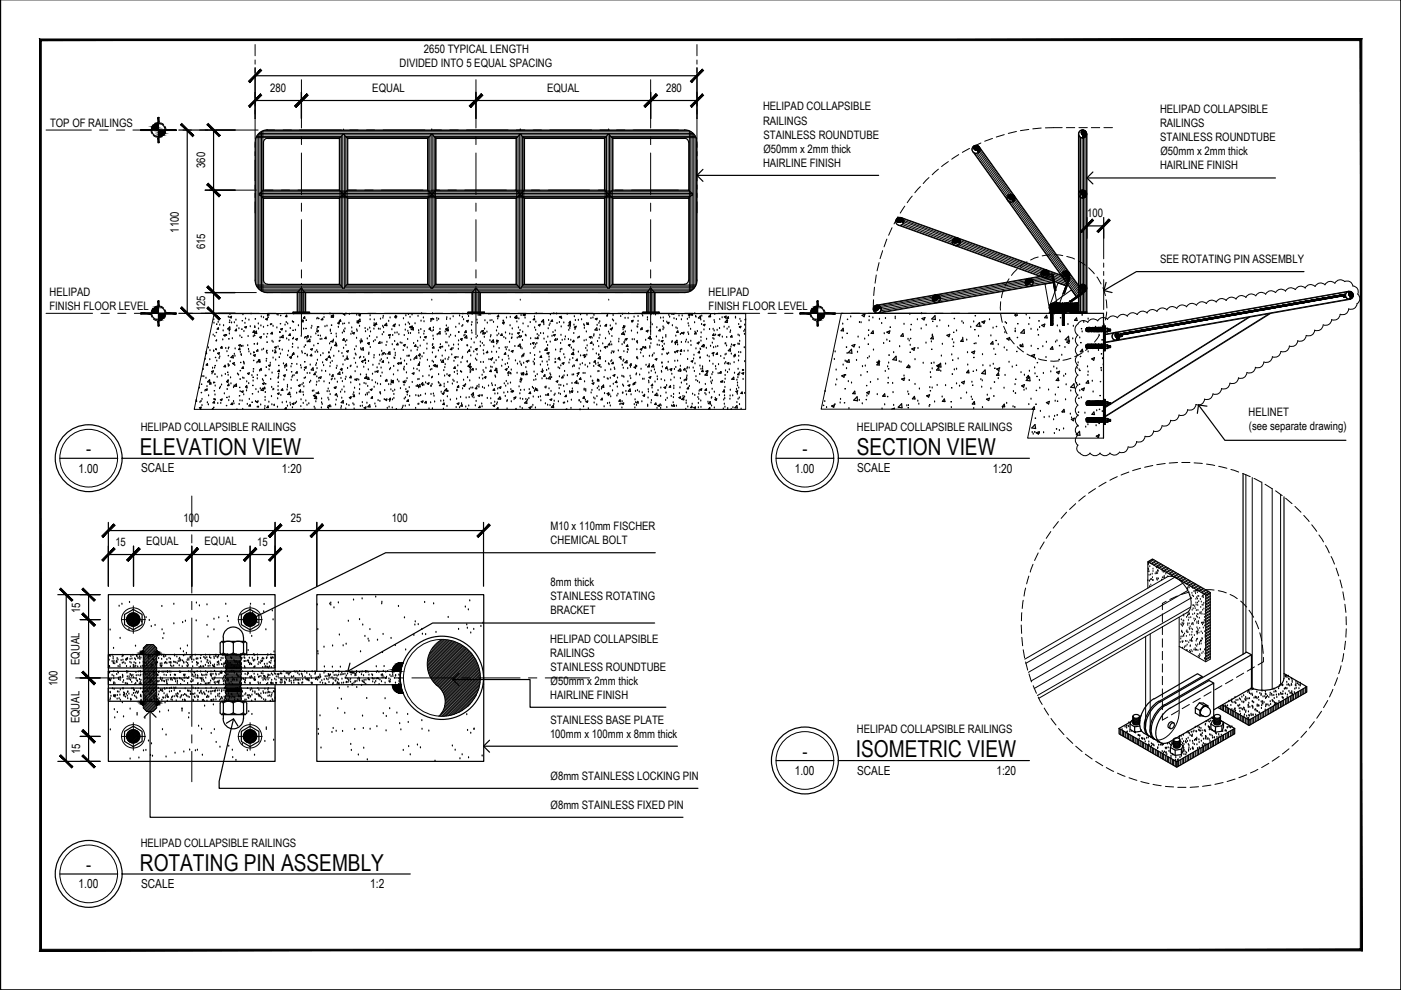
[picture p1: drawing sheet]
<svg xmlns="http://www.w3.org/2000/svg" width="297mm" height="210mm" viewBox="0 0 297 210" stroke-linecap="round" stroke-linejoin="round" font-family="sans-serif">
<defs><g id="words">
<g font-size="4.9">
<text x="29.7" y="96.4">ELEVATION VIEW</text>
<text x="181.6" y="96.4">SECTION VIEW</text>
<text x="181.5" y="160.5">ISOMETRIC VIEW</text>
<text x="29.7" y="184.6">ROTATING PIN ASSEMBLY</text>
</g>
<g font-size="4">
<text x="18.3" y="96.5">-</text>
<text x="170.1" y="96.5">-</text>
<text x="170.1" y="160.6">-</text>
<text x="18.3" y="184.7">-</text>
</g>
<g font-size="2.6">
<text x="16.7" y="100.2">1.00</text>
<text x="29.9" y="100.2">SCALE</text>
<text x="59.8" y="100.2">1:20</text>
<text x="168.5" y="100.2">1.00</text>
<text x="181.7" y="100.2">SCALE</text>
<text x="210.5" y="100.2">1:20</text>
<text x="168.5" y="164.3">1.00</text>
<text x="181.7" y="164.3">SCALE</text>
<text x="211.3" y="164.3">1:20</text>
<text x="16.7" y="188.3">1.00</text>
<text x="29.9" y="188.3">SCALE</text>
<text x="78.5" y="188.4">1:2</text>
</g>
<g font-size="2.5">
<text x="89.9" y="11.2">2650 TYPICAL LENGTH</text>
<text x="84.7" y="14.2">DIVIDED INTO 5 EQUAL SPACING</text>
<text x="57.3" y="19.5">280</text>
<text x="78.9" y="19.4">EQUAL</text>
<text x="116" y="19.4">EQUAL</text>
<text x="141.2" y="19.5">280</text>
<text x="161.8" y="23.4">HELIPAD COLLAPSIBLE</text>
<text x="245.9" y="24">HELIPAD COLLAPSIBLE</text>
<text x="10.6" y="26.9">TOP OF RAILINGS</text>
<text x="161.8" y="26.4">RAILINGS</text>
<text x="161.9" y="29.4">STAINLESS ROUNDTUBE</text>
<text x="245.9" y="27">RAILINGS</text>
<text x="246" y="29.9">STAINLESS ROUNDTUBE</text>
<text x="43.5" y="35.6" transform="rotate(-90 43.5 35.6)">360</text>
<text x="161.8" y="35.4">HAIRLINE FINISH</text>
<text x="161.9" y="32.4">Ø50mm x 2mm thick</text>
<text x="245.9" y="35.9">HAIRLINE FINISH</text>
<text x="246" y="32.9">Ø50mm x 2mm thick</text>
<text x="230.5" y="46.1">100</text>
<text x="37.9" y="49.3" transform="rotate(-90 37.9 49.3)">1100</text>
<text x="43.5" y="52.8" transform="rotate(-90 43.5 52.8)">615</text>
<text x="246" y="55.8">SEE ROTATING PIN ASSEMBLY</text>
<text x="10.5" y="62.8">HELIPAD</text>
<text x="10.5" y="65.8">FINISH FLOOR LEVEL</text>
<text x="150.2" y="62.8">HELIPAD</text>
<text x="150.2" y="65.8">FINISH FLOOR LEVEL</text>
<text x="43.5" y="66" transform="rotate(-90 43.5 66)">125</text>
<text x="264.7" y="88.1">HELINET</text>
<text x="29.8" y="91.4">HELIPAD COLLAPSIBLE RAILINGS</text>
<text x="181.7" y="91.4">HELIPAD COLLAPSIBLE RAILINGS</text>
<text x="264.8" y="91.1">(see separate drawing)</text>
<text x="38.9" y="110.7">100</text>
<text x="61.7" y="110.7">25</text>
<text x="83.1" y="110.7">100</text>
<text x="116.7" y="112.5">M10 x 110mm FISCHER</text>
<text x="24.5" y="115.8">15</text>
<text x="31" y="115.6">EQUAL</text>
<text x="43.4" y="115.6">EQUAL</text>
<text x="54.5" y="115.8">15</text>
<text x="116.7" y="115.4">CHEMICAL BOLT</text>
<text x="116.7" y="124.3">8mm thick</text>
<text x="17" y="129.9" transform="rotate(-90 17 129.9)">15</text>
<text x="116.7" y="130.3">BRACKET</text>
<text x="116.7" y="127.3">STAINLESS ROTATING</text>
<text x="116.7" y="136.2">HELIPAD COLLAPSIBLE</text>
<text x="16.9" y="141" transform="rotate(-90 16.9 141)">EQUAL</text>
<text x="116.7" y="139.2">RAILINGS</text>
<text x="116.7" y="142.2">STAINLESS ROUNDTUBE</text>
<text x="12.2" y="145.5" transform="rotate(-90 12.2 145.5)">100</text>
<text x="116.7" y="148.2">HAIRLINE FINISH</text>
<text x="116.7" y="145.2">Ø50mm x 2mm thick</text>
<text x="16.9" y="153.4" transform="rotate(-90 16.9 153.4)">EQUAL</text>
<text x="116.7" y="153.4">STAINLESS BASE PLATE</text>
<text x="181.7" y="155.5">HELIPAD COLLAPSIBLE RAILINGS</text>
<text x="17" y="159.9" transform="rotate(-90 17 159.9)">15</text>
<text x="116.6" y="156.4">100mm x 100mm x 8mm thick</text>
<text x="116.7" y="165.3">Ø8mm STAINLESS LOCKING PIN</text>
<text x="116.7" y="171.5">Ø8mm STAINLESS FIXED PIN</text>
<text x="29.8" y="179.5">HELIPAD COLLAPSIBLE RAILINGS</text>
</g>
</g></defs>
<!-- layer: 0 -->
<g fill="none" stroke="#000" stroke-width=".25">
<path d="M.1 0v209.9h296.9v-209.9M54.1 14.3v10.8M54.1 16.1h93.7M63.9 19.6v5.5M100.9 19.6v5.5M138 19.6v5.5M147.8 14.3v10.8M29.9 27.5h2.1v.2h-2.1zM32 27.6h3.2M33.5 29.2h.2v1h-.2zM33.5 24.9h.2v1.1h-.2zM33.6 26v3.2"/>
<path d="M35.2 27.5h2.1v.2h-2.1zM37.9 27.6h12M39.7 27.6v38.8M45.3 27.6v38.8M54.1 30.2v29.2M54.1 21.3h93.7M56.7 29.3a.87 .87 0 0 0-.8 .9M56.7 27.5a2.65 2.65 0 0 0-2.6 2.7M56.8 29.4h15.2h-15.2M56.8 27.6h88.3M72 29.4v10.9h-16.1v-10.1M72.6 28.5l-.7 .8"/>
<path d="M72.7 28.5h.3M73 28.5l.7 .8M73.7 29.4h17v10.9h-17zM91.4 28.5l-.7 .8M91.4 28.5h.3M91.7 28.5l.8 .8M92.4 29.4h17v10.9h-17zM110.1 28.5l-.7 .8M110.1 28.5h.4M110.4 28.5l.8 .8M111.2 29.4h17v10.9h-17zM128.8 28.5l-.7 .8"/>
<path d="M128.9 28.5h.3M129.2 28.5l.7 .8M145.1 29.3a.87 .87 0 0 1 .9 .9M145.1 27.5a2.65 2.65 0 0 1 2.7 2.7M145.1 29.4h-15.2v10.9h16.1v-10.1M147.8 37.2h38.5M147.8 30.2v29.2M149 35.9l-1.2 1.3 1.2 1.3M228.7 28.4v37.7M230.4 37.7h40M230.4 28.4v37.7M231.7 36.5l-1.3 1.2 1.3 1.3"/>
<path d="M43.5 40.3h6.4M54.1 59.4a2.65 2.65 0 0 0 2.6 2.6M55 41.3l.8 .8M55 41v.3M55.8 40.3l-.8 .7M55.9 59.4a.87 .87 0 0 0 .8 .9M55.9 59.4v-17.3h16.1v18.2h-15.2M71.9 40.3l.8 .7M72.7 41.3l-.8 .8M72.8 41v.3M72.8 41.3l.9 .8M72.9 41v.3"/>
<path d="M73.7 40.3l-.9 .7M73.7 42.1h17v18.2h-17zM90.7 40.3l.8 .7M91.5 41v.3l-.8 .8M91.6 41.3l.8 .8M91.6 41v.3M92.4 40.3l-.8 .7M92.4 42.1h17v18.2h-17zM109.4 40.3l.9 .7M110.3 41v.3l-.9 .8M110.3 41.3l.8 .8M110.3 41v.3"/>
<path d="M111.1 40.3l-.8 .7M111.2 42.1h17v18.2h-17zM128.1 40.3l.9 .7M129 41v.3l-.9 .8M129.1 41.3l.8 .8M129.1 41v.3M129.9 40.3l-.8 .7M146 59.4a.87 .87 0 0 1-.9 .9M146 40.3l.8 .7M146 59.4v-17.3h-16.1v18.2h15.2M146.8 41v.3l-.8 .8M147.8 59.4a2.65 2.65 0 0 1-2.7 2.6h-6.2"/>
<path d="M230.4 47.9h3.6M234 46.1v4.4M234.5 59.9l-.5 1.7 1.8 .4M276.5 57.6h-35.6l-6.9 4M29.9 66.4h2.1v.2h-2.1zM32 66.4h3.2M33.5 68h.2v1.1h-.2zM33.5 63.8h.2v1.1h-.2zM33.6 64.9v3.1M35.2 66.4h2.1v.2h-2.1zM37.9 66.4h12M43.1 78.3h.1"/>
<path d="M43.2 79.9h.1M43.5 76.2h.1M43.5 62h6.4M43.7 74.5l.1 .5h-.2M44 77.1v.3h-.3zM44.2 73.8h.1M44.5 76.3h.1M44.5 74.4h.1M44.9 78.8l.3-.2-.1 .3zM44.9 79.3h.1M45.1 78.1h.1M45.2 71h.1"/>
<path d="M45.3 74.4h.1M45.3 74.5h.1M45.3 67.8h.1M45.4 68.5h.1M45.4 66.5h112.7M45.5 78h.1M45.5 71.3h.1M45.9 74.2h.1M45.9 72.2h.1M46 76.6h.1M46 80h.1M46.1 74.9l.4-.1-.1 .3z"/>
<path d="M46.3 68.3h.1M46.3 69.5v.3h-.3zM46.5 76h.1M46.6 75.7h.1M46.6 68.9h.1M47 79.7h.1M47 73.8h.1M47 73.5l.1 .3h-.3zM47.2 72.1h.1M47.3 70.2h.1M47.4 69.1h.1M47.4 71.1l.4-.2-.1 .4z"/>
<path d="M47.7 77.4l.1 .4-.3-.1zM47.8 79.4h.1M47.9 73.9h.1M48 71.1h.1M48.1 74.6h.1M48.3 69.7l.4-.4 .1 .5zM48.4 79.6h.1M48.4 77.7h.1M48.4 74h.1M48.4 67.2h.1M48.6 77.5h.1M48.6 70h.1"/>
<path d="M48.6 70.8h.1M48.7 68h.1M48.7 67.2l.4-.1-.1 .3zM48.8 76.7h.1M49 75.8l.4-.4 .1 .5zM49.1 68.5h.1M49.3 71.8h.1M49.3 77.1l.4-.2-.1 .3zM49.7 75.1h.1M49.7 68.4h.1M49.8 77.5h.1M49.8 75.5h.1"/>
<path d="M49.9 74h.1M50 67.9h.1M50.1 69.8l.1 .3h-.3zM50.2 69.1h.1M50.4 79.3h.1M50.6 79.5h.1M50.6 73.2l.4-.1-.1 .3zM50.7 69.7h.1M50.8 73.8l.1 .3h-.3zM50.9 71.3h.1M51 74.7h.1M51.2 75.4h.1"/>
<path d="M51.2 73.5h.1M51.5 73.4h.1M51.5 66.7h.1M51.5 77.8l.1 .3h-.3zM51.6 76.8h.1M51.7 77h.1M51.7 70.3h.1M51.8 77.2h.1M51.9 69.4l.4-.2-.2 .3zM51.9 68.6h.1M52.1 67.6h.1M52.5 79.2l.4-.1-.2 .3z"/>
<path d="M52.5 73.3h.1M52.6 71.3h.1M52.7 74.1h.1M52.8 74.6h.1M52.8 67.9h.1M53.1 69.3h.1M53.2 75.1h.1M53.4 79.6h.1M53.7 78.8h.1M53.7 71.4h.1M53.7 75.3l.4-.1-.1 .3zM53.8 74.8h.1"/>
<path d="M53.9 70.1l.1 .4h-.4zM53.9 71.2h.1M54 69.3h.1M54.3 70.2l.1 .5-.4-.1zM54.5 76.9h.1M54.6 73h.1M54.6 79.6h.1M54.6 72.9h.1M54.6 74.1l.1 .3h-.3zM54.6 76.7l.5-.4v.5zM54.8 68.7h.1M54.8 76.5h.1"/>
<path d="M54.8 69.7h.1M55.1 78.7h.1M55.1 71.5l.3-.2-.1 .4zM55.1 76.8h.1M55.3 69.1h.1M55.4 78.1v.4l-.3-.1zM55.4 67.2h.1M55.5 74.2h.1M55.9 69.4h.1M55.9 74.1h.1M55.9 67.4h.1M56 70.9h.1"/>
<path d="M56.2 79.7h.1M56.3 67.7l.4-.2-.1 .3zM56.5 76.6h.1M56.5 74.7h.1M56.5 71.5h.1M56.6 74.9h.1M56.7 67h.1M56.8 62h6.2v4.2M56.9 77.5l.4-.1-.1 .3zM57 66.5v.3h-.3zM57.1 78.4h.1M57.3 77h.1"/>
<path d="M57.3 68.8h.1M57.6 68.8h.1M57.7 79.1h.1M57.7 72.4h.1M57.7 70.5l.1 .3h-.4zM57.8 74.5h.1M57.9 72.6h.1M57.9 75.9h.1M57.9 69.2h.1M58.2 73.6l.4-.1-.1 .3zM58.3 74.4h.1M58.4 76.3h.1"/>
<path d="M58.4 74.4l.1 .4h-.3zM58.7 69.5h.1M58.7 66.7h.1M59 73.5h.1M59 66.8h.1M59.1 79.9h.1M59.2 78.5l.1 .3h-.4zM59.2 72.4h.1M59.3 70.5h.1M59.4 71.6h.1M59.5 75.1h.1M59.5 69.8l.4-.1-.1 .2z"/>
<path d="M59.6 71.5l.4-.4 .1 .5zM59.8 74.2h.1M60.1 77.1h.1M60.1 79.6l.4-.1-.1 .3zM60.3 77.6l.4-.5 .1 .5zM60.4 79.9h.1M60.4 78h.1M60.4 68.9h.1M60.6 70.3h.1M60.7 68.4h.1M60.8 78.5h.1M60.8 71.9h.1"/>
<path d="M60.8 66.8v.4l-.3-.1zM61 75.4h.1M61 68.7h.1M61.2 74.5h.1M61.2 72.2h.1M61.4 75.7l.4-.1-.1 .4zM61.5 70.8l.1 .3h-.4zM61.5 69.7h.1M61.7 77.8h.1M61.8 75.9h.1M61.9 80h.1M62 68.2h.1"/>
<path d="M62 79.7h.1M62 73h.1M62.1 66.2h3.5v.3h-3.5zM62.2 71.7h.1M62.3 74.8v.3h-.3zM62.3 75.2h.1M62.3 79.6h.1M62.6 70h.1M62.7 71.9l.4-.1-.2 .3zM62.9 77.3h.1M63 78.8v.3h-.3zM63.1 75.7h.1"/>
<path d="M63.2 73.8h.1M63.3 69.1h.1M63.7 61.2l-.7 .8M63.7 77.5h.1M63.7 61.2h.3l.8 .8M63.9 78h.1M63.9 71.3h.1M64 68.1l.3-.2-.1 .4zM64 74.6h.1M64 68h.1M64.1 74.9h.1M64.1 68.1h.1"/>
<path d="M64.4 69.8h.1M64.5 73.6h.1M64.5 78.5h.1M64.5 77.9l.4-.1-.1 .3zM64.6 71.7h.1M64.6 67.2v.3h-.3zM64.8 62h35.3v4.2M64.8 62v4.2M65.1 71.9h.1M65.1 75.5h.1M65.1 75.3h.1M65.1 79.2h.1"/>
<path d="M65.1 72.5h.1M65.3 71.1v.4l-.2-.1zM65.7 79.2h.1M65.7 71.9v.5h-.4zM65.8 77.4h.1M65.9 74.1l.3-.2-.1 .3zM65.9 71.5h.1M66 69.6h.1M66 75.1l.1 .4-.3-.1zM66.1 69.2h.1M66.4 78v.5l-.4-.1zM66.5 73.3h.1"/>
<path d="M66.8 79.1v.3h-.3zM66.8 74.7h.1M67 77.5h.1M67 70.8h.1M67 79h.1M67.1 77.1h.1M67.1 70.2l.4-.1-.1 .3zM67.2 79.9h.1M67.2 74.4h.1M67.2 67.6h.1M67.2 78.2h.1M67.2 69.9h.1"/>
<path d="M67.3 76.4h.1M67.3 69.4h.1M67.4 67.5h.1M67.9 72h.1M67.9 71.3h.1M68 75.4h.1M68.1 67.8l.3-.3v.3zM68.2 78.7h.1M68.2 71.9h.1M68.4 76.9h.1M68.5 75h.1M68.6 77.5h.1"/>
<path d="M68.6 66.5h.1M68.7 67.3h.1M68.9 69.3h.1M69 78.8h.1M69 76.2l.4-.2-.1 .4zM69.1 71.5l.1 .3h-.3zM69.3 69.1h.1M69.7 74.8h.1M69.8 74.8h.1M69.8 75.5l.1 .3-.3-.1zM69.9 72.9h.1M69.9 79.5h.1"/>
<path d="M70 77.7h.1M70 66.6h.1M70 76h.1M70 70h.1M70 77h.1M70 70.2h.1M70.1 74.2h.1M70.3 73.8h.1M70.3 67.1h.1M70.3 72.4l.4-.2-.1 .3zM70.4 76.6h.1M70.6 79.4v.4h-.3z"/>
<path d="M70.6 66.8l.1 .5-.5-.1zM70.7 72.1h.1M70.7 67.1h.1M70.8 75.5h.1M71.2 72.7h.1M71.3 70.8h.1M71.3 78.1h.1M71.3 71.4h.1M71.3 72.8l.1 .5h-.5zM71.4 77.7h.1M71.6 79.3l.4-.4 .1 .5zM71.6 68.5l.4-.2-.1 .4z"/>
<path d="M71.7 69.4h.1M71.8 74.6h.1M71.9 60.3l.7 .8M72.2 67.8v.3h-.3zM72.2 78.3l.3-.1v.3zM72.4 78.3h.1M72.5 74.9h.1M72.6 70.6h.1M72.6 79.1h.1M72.7 68.7h.1M72.7 77.4h.1M72.8 75.6h.1"/>
<path d="M72.8 66.7h.1M72.8 73.8h.1M72.9 72.1h.1M72.9 70.1h.1M72.9 71.8l.1 .4-.3-.1zM73.1 76.4h.1M73.1 69.7h.1M73.2 72.5h.1M73.3 80h.1M73.3 73.3h.1M73.3 66.6h.1M73.5 74.5l.4-.1-.2 .2z"/>
<path d="M73.5 72.2h.1M73.6 75.7h.1M73.6 75.8l.1 .3h-.3zM73.7 78.1h.1M73.7 60.3l-.7 .8h-.3M73.8 76.2h.1M74 68.6h.1M74.1 66.6h.1M74.3 77.7h.1M74.3 79.9h.1M74.4 77.6h.1M74.4 70.9h.1"/>
<path d="M74.4 79.8l.1 .3h-.3zM74.6 69.5h.1M74.6 70.4h.1M74.7 70.6l.4-.1-.1 .3zM75.1 76h.1M75.2 74.1h.1M75.3 78.8h.1M75.3 75.1h.1M75.4 77h.1M75.5 75.3h.1M75.5 73.5h.1M75.6 71.7h.1"/>
<path d="M75.6 69.9h.1M75.6 66.8h.1M75.7 68.2h.1M75.7 77.9h.1M75.7 70.2h.1M75.9 68.1l.4-.4 .1 .5zM76 68.1l.1 .4-.4-.1zM76 68.3h.1M76.1 66.8l.3-.2-.1 .4zM76.2 75.9h.1M76.2 69.2h.1M76.4 72.4h.1"/>
<path d="M76.4 75.7h.1M76.4 79.5h.1M76.4 72.7h.1M76.5 73.9h.1M76.6 72h.1M76.7 76.6l.3-.1-.1 .3zM76.7 72.2l.1 .2h-.3zM77 73.7l.1 .5-.5-.1zM77.1 75.8h.1M77.1 77.9h.1M77.4 69.7h.1M77.5 76.1v.4l-.3-.1z"/>
<path d="M77.5 77.1h.1M77.5 70.3h.1M77.7 79.5h.1M77.9 71.9h.1M77.9 72.8l.4-.2-.1 .4zM78 69.9h.1M78.1 78.4h.1M78.1 76.6h.1M78.2 75.2h.1M78.2 74.9h.1M78.3 73.1h.1M78.3 71.3h.1"/>
<path d="M78.4 69.6h.1M78.5 67.8h.1M78.5 66.9h.1M78.5 73.7h.1M78.6 70.4h.1M79 79.3h.1M79.1 77.4h.1M79.2 72.4h.1M79.2 68.9l.4-.1-.1 .3zM79.3 69.8h.1M79.3 75.9h.1M79.3 75.4h.1"/>
<path d="M79.3 68.6h.1M79.4 67.8h.1M79.5 78.9h.1M79.5 72.2h.1M79.8 68.5l.1 .3h-.4zM79.8 78.8l.4-.2-.1 .3zM79.9 71.6h.1M80 78h.1M80.2 69.8h.1M80.4 77.2h.1M80.5 75.3h.1M80.5 72.4l.1 .4h-.4z"/>
<path d="M80.6 76.6h.1M80.6 69.8h.1M80.7 67.7h.1M80.7 79.8h.1M80.8 78h.1M80.8 76.3h.1M80.9 74.5h.1M81 72.7h.1M81 79.1h.1M81 75.3h.1M81.1 71h.1M81.1 74.9l.4-.1-.1 .3z"/>
<path d="M81.1 69.2h.1M81.2 67.5h.1M81.3 67.1h.1M81.3 76.5v.3h-.3zM81.3 69.5h.1M81.4 70.5h.1M81.5 69l.4-.4 .1 .5-.4-.1M81.8 75.2h.1M81.9 73.3h.1M82 72.6h.1M82.1 76h.1M82.2 75l.5-.4v.5z"/>
<path d="M82.4 71l.3-.1v.3zM82.4 77h.1M82.4 74.9h.1M82.4 68.1h.1M82.6 78.4h.1M82.6 71.7h.1M82.7 67.4h.1M82.8 78.1h.1M83.1 69.9h.1M83.2 73.1h.1M83.3 71.1h.1M83.4 79.5h.1"/>
<path d="M83.5 77.7h.1M83.6 75.9h.1M83.6 74.1h.1M83.6 68.8v.3h-.3zM83.7 72.4h.1M83.7 76h.1M83.7 69.3h.1M83.7 67.2l.4-.1-.2 .3zM83.7 70.6h.1M83.8 68.8h.1M83.8 74.9h.1M83.8 75.4h.1"/>
<path d="M83.8 67.1h.1M84.1 67.2h.1M84.2 70.6h.1M84.3 77.1l.3-.2-.1 .3zM84.3 72.8l.1 .3h-.3zM84.4 78.6h.1M84.6 71h.1M84.7 69.1h.1M84.9 72.7h.1M84.9 76.1h.1M85.1 76.8v.3h-.3zM85.2 72.8h.1"/>
<path d="M85.5 74.3h.1M85.5 67.6h.1M85.5 73.2l.4-.2-.1 .4zM85.6 78.2h.1M85.7 78.5h.1M85.7 77.9h.1M85.7 71.1h.1M85.8 76.6h.1M85.9 70h.1M86 68.9h.1M86 66.9h.1M86.2 79.1h.1"/>
<path d="M86.2 77.3h.1M86.3 75.5h.1M86.3 73.8h.1M86.4 72h.1M86.5 70.2h.1M86.6 68.5h.1M86.6 66.7h.1M86.6 70.7h.1M86.6 75.5h.1M86.8 75.5h.1M86.8 68.8h.1M86.9 69.4l.3-.2-.1 .3z"/>
<path d="M86.9 67.3h.1M87 70.7h.1M87.1 76.4h.1M87.2 74.4h.1M87.2 69.9l.4-.5 .1 .5zM87.4 66.8h.1M87.4 69.1v.4l-.2-.1zM87.4 79.2l.4-.1-.1 .2zM87.7 78.2h.1M87.7 72.8h.1M87.8 76.3h.1M88 68.6h.1"/>
<path d="M88.1 73.1l.1 .4-.3-.1zM88.3 75.5l.1 .5-.5-.1zM88.4 78.3h.1M88.5 74.3h.1M88.5 72.4h.1M88.6 73.8h.1M88.6 67.1h.1M88.7 75.3l.4-.1-.1 .3zM88.8 70.1h.1M88.8 77.3h.1M88.8 70.6h.1M88.9 78.7h.1"/>
<path d="M88.9 77.1v.3h-.3zM89 76.9h.1M89 75.2h.1M89.1 73.4h.1M89.1 76.1h.1M89.1 71.6h.1M89.2 69.9h.1M89.3 68.1h.1M89.4 66.5h.1M89.5 75.7h.1M89.6 79.9h.1M89.8 67.4h.1"/>
<path d="M89.9 72.2h.1M89.9 70.8h.1M89.9 74.9h.1M89.9 68.2h.1M89.9 70.3h.1M90 71.5l.4-.2-.1 .3zM90.5 74h.1M90.5 73h.1M90.6 76.4h.1M90.7 60.3l.7 .8M91 79.7h.1M91 77.7h.1"/>
<path d="M91.2 69.5l.1 .3h-.3zM91.3 70.1h.1M91.3 78.5h.1M91.3 67.6l.4-.1-.1 .3zM91.3 68.2h.1M91.4 61.1h.3M91.6 78.3h.1M91.6 70.2h.1M91.6 76.6h.1M91.7 74.8h.1M91.7 80h.1M91.7 73.3h.1"/>
<path d="M91.7 66.5h.1M91.8 73h.1M91.8 71.3h.1M91.9 69.5h.1M91.9 71.9h.1M91.9 76.8h.1M91.9 70.1h.1M91.9 77.5l.4-.2-.2 .4zM91.9 67.7h.1M91.9 73.5l.1 .3h-.3zM92.3 75.8h.1M92.4 77.6h.1"/>
<path d="M92.4 77.7l.3-.3v.4zM92.4 75.7h.1M92.5 60.3l-.8 .8M92.6 67.5h.1M92.7 68h.1M92.7 71h.1M92.9 74.4h.1M93 79.4h.1M93 67.7h.1M93.2 73.6l.3-.1-.1 .3zM93.3 69.8h.1M93.3 70.3v.5h-.4z"/>
<path d="M93.4 73.1h.1M93.5 76.5h.1M93.8 75.5h.1M93.8 73.6h.1M94 76.3l.1 .5h-.5zM94.1 78.6h.1M94.3 79.7h.1M94.3 77.9h.1M94.4 76.2h.1M94.4 77.3h.1M94.4 70.4h.1M94.4 74.4h.1"/>
<path d="M94.5 69.8l.3-.2-.1 .3zM94.5 72.7h.1M94.6 70.9h.1M94.6 69.1h.1M94.7 67.7h.1M94.7 67.4h.1M94.8 79.4h.1M94.8 72.7h.1M95 76.3h.1M95 69.6h.1M95 69.8l.1 .3h-.3zM95.1 79.6l.3-.1-.1 .3z"/>
<path d="M95.2 73.4h.1M95.2 75.9h.1M95.2 71.5h.1M95.4 67.7h.1M95.5 71.1h.1M95.7 73.8l.1 .3h-.3zM95.8 75.2h.1M96 73.9h.1M96.1 67.2h.1M96.2 73.2h.1M96.3 76.6h.1M96.3 79h.1"/>
<path d="M96.3 75.7l.4-.1-.1 .3zM96.5 77.8v.3h-.3zM96.5 71.3h.1M96.6 69.4h.1M96.9 78.7h.1M97 79.3h.1M97.1 77.6h.1M97.1 75.8h.1M97.2 74.1h.1M97.2 73.1h.1M97.2 72.3h.1M97.2 70.5h.1"/>
<path d="M97.3 70.5h.1M97.4 68.7h.1M97.4 67h.1M97.6 78.8h.1M97.6 71.9l.4-.1-.1 .3zM97.7 76.9h.1M97.9 78.9h.1M97.9 72.2h.1M97.9 69.2h.1M98 76h.1M98 67.3h.1M98.1 75.7h.1"/>
<path d="M98.1 69h.1M98.3 67.8h.1M98.4 71.2h.1M98.6 71h.1M98.8 70.1l.1 .4h-.4zM98.9 71.2l.1 .5-.5-.1zM98.9 68l.4-.1-.1 .4zM99 73.3h.1M99 76.7h.1M99.1 74.8h.1M99.1 73.3h.1M99.2 66.6h.1"/>
<path d="M99.2 66.2h3.5v.3h-3.5zM99.2 77.7l.4-.5 .1 .5zM99.3 67.1h.1M99.5 77.9l.4-.2-.1 .4zM99.6 74.1v.4l-.3-.1zM99.7 79h.1M99.7 78.5h.1M99.7 77.2h.1M99.8 78.8h.1M99.8 75.5h.1M99.9 73.7h.1M99.9 71.9h.1"/>
<path d="M100 70.2h.1M100 68.9h.1M100.1 68.4h.1M100.1 70.6h.1M100.1 66.6h.1M100.3 78.1l.1 .4-.4-.1zM100.4 74.6h.1M100.5 72.7h.1M100.7 61.2l-.7 .8M100.8 61.2h.3l.7 .8M100.8 74.1l.4-.2-.1 .3zM100.8 76.1h.1"/>
<path d="M101 78.4h.1M101 71.6h.1M101.1 76.4h.1M101.1 67.9h.1M101.2 75.2h.1M101.2 71.3h.1M101.2 68.5h.1M101.4 66.9h.1M101.8 72.5h.1M101.8 73.4h.1M101.8 62h35.3v4.2M101.8 62v4.2"/>
<path d="M101.9 66.5v.3h-.3zM101.9 70.6h.1M101.9 76.8h.1M102.1 70.2l.4-.1-.2 .3zM102.2 79.6h.1M102.3 72.8h.1M102.4 78.6h.1M102.5 76.8h.1M102.5 74.4h.1M102.6 75.1h.1M102.6 73.3h.1M102.6 79h.1"/>
<path d="M102.6 70.5l.1 .3h-.4zM102.7 71.5h.1M102.7 69.8h.1M102.8 68h.1M102.9 70.7h.1M103 78.1h.1M103.2 70.4h.1M103.3 68.5h.1M103.4 74.5v.3h-.3zM103.5 66.5h.5M103.7 76.3h.1M103.9 72.2h.1"/>
<path d="M103.9 68h.1M104 76.2l.3-.2-.1 .3zM104 71.4h.1M104 77.8h.1M104.1 71.1h.1M104.1 78.5l.1 .3h-.4zM104.2 72.5l.4-.4 .1 .5zM104.3 74.7h.1M104.3 68h.1M104.3 77.9h.1M104.4 76h.1M104.6 68.3h.1"/>
<path d="M104.7 73.5h.1M104.8 77h.1M104.9 78.5l.4-.4 .1 .5zM105 79.7h.1M105.1 80h.1M105.1 78.2h.1M105.2 76.5h.1M105.3 74.7h.1M105.3 70.2h.1M105.3 72.3l.3-.1-.1 .3zM105.3 72.9h.1M105.3 79h.1"/>
<path d="M105.4 72.3h.1M105.4 71.2h.1M105.4 79.1h.1M105.5 69.4h.1M105.5 67.6h.1M105.7 66.8v.4l-.3-.1zM105.7 75.8h.1M105.7 70.8h.1M105.8 73.9h.1M106.4 77.7h.1M106.4 70.8l.1 .3h-.3zM106.5 76.4h.1"/>
<path d="M106.5 68.5l.4-.2-.1 .4zM106.7 68.1h.1M106.8 68.1h.1M106.8 71.6h.1M107.1 73.7h.1M107.1 77.3h.1M107.1 78.3l.4-.1-.1 .3zM107.2 70.6h.1M107.2 74.8v.3h-.3zM107.2 71.8h.1M107.3 74.1h.1M107.4 67.4h.1"/>
<path d="M107.5 73.7h.1M107.6 77.1h.1M107.8 79.6h.1M107.8 75.5h.1M107.8 77.9h.1M107.9 76.1h.1M107.9 78.8v.3h-.3zM107.9 74.4h.1M108 72.6h.1M108.1 70.8h.1M108.1 69.1h.1M108.2 67.3h.1"/>
<path d="M108.2 79.2h.1M108.3 79.3h.1M108.4 78.5h.1M108.4 74.5l.4-.2-.1 .3zM108.4 71.8h.1M108.5 71.6h.1M108.6 71h.1M108.6 69.7h.1M109.2 73.5h.1M109.3 76.5h.1M109.4 60.3l.7 .8h.3l.8-.8M109.5 67.2v.3h-.3z"/>
<path d="M109.5 66.9l.1 .5-.5-.1zM109.6 68.3h.1M109.6 79.1h.1M109.7 71.7h.1M109.7 77.2h.1M109.7 70.6l.4-.1-.1 .3zM109.8 73.4l.5-.4v.4zM109.9 69.5h.1M110 67.6h.1M110.2 76.8h.1M110.2 71.1l.1 .4-.3-.1zM110.3 70.1h.1"/>
<path d="M110.3 73.8h.1M110.4 77.2h.1M110.4 73.6h.1M110.5 66.9h.1M110.5 79.3h.1M110.6 77.5h.1M110.6 71.4h.1M110.6 75.7h.1M110.7 74h.1M110.8 72.2h.1M110.8 70.4h.1M110.9 68.7h.1"/>
<path d="M110.9 66.9h.1M110.9 75.1l.1 .4h-.3zM110.9 79l.1 .5-.4-.1zM111 66.8l.4-.2-.1 .3zM111 77h.1M111.1 79.3h.1M111.1 75.1h.1M111.3 67.5h.1M111.4 71.1h.1M111.5 77.9h.1M111.5 71.2h.1M111.6 76.6l.4-.1-.2 .3z"/>
<path d="M111.7 78.9h.1M111.7 79.1v.3h-.3zM112 69.3h.1M112.1 76.6h.1M112.4 74.9h.1M112.4 68.4h.1M112.5 73h.1M112.5 71.8h.1M112.9 72.7l.3-.1-.1 .4zM113.1 76.8h.1M113.2 73.9h.1M113.2 78.9h.1"/>
<path d="M113.3 77.3h.1M113.3 77.1h.1M113.3 67.2h.1M113.3 76.3h.1M113.3 67.5l.1 .3h-.3zM113.4 75.4h.1M113.4 69.5h.1M113.4 73.6h.1M113.5 71.8h.1M113.5 79.8h.1M113.6 70h.1M113.6 73.1h.1"/>
<path d="M113.6 68.3h.1M113.7 66.5h.1M113.8 72.8h.1M113.9 70.9h.1M113.9 79.4h.1M114 71.5l.1 .3h-.3zM114.2 68.9l.3-.1-.1 .3zM114.2 71.2h.1M114.5 74.7h.1M114.6 77.4h.1M114.6 70.7h.1M114.8 75.5v.3l-.3-.1z"/>
<path d="M114.8 78.8l.3-.2-.1 .3zM115 76.7h.1M115 78.4h.1M115.2 70.8h.1M115.2 67.7l.1 .6-.5-.1 .4-.4M115.3 68.5h.1M115.3 68.8h.1M115.3 71.9h.1M115.5 79.4l.1 .4h-.3zM115.5 74.2l.5 .1-.1-.5-.4 .5M115.9 72.6h.1M115.9 78.5h.1"/>
<path d="M116 76.8h.1M116 75h.1M116 74h.1M116 74.9l.4-.2-.1 .4zM116.1 73.3h.1M116.1 77.4h.1M116.1 71.5h.1M116.2 69.7h.1M116.3 68h.1M116.3 78.2h.1M116.4 76.3h.1M116.4 75.7h.1"/>
<path d="M116.4 69h.1M116.6 68.7h.1M116.6 79.3h.1M116.7 72.5h.1M116.7 66.7h.1M116.7 79.6h.1M117 71.3h.1M117.1 67.8l.1 .3h-.4zM117.2 70.5h.1M117.3 71l.4-.1-.1 .3zM117.4 66.5h.1M117.7 76.9h.1"/>
<path d="M117.7 76.2h.1M117.7 70.2h.1M117.8 74.2h.1M117.8 76.8h.1M117.8 71.8l.1 .4-.3-.1zM118 66.6h.1M118.1 68.6h.1M118.2 72h.1M118.3 78h.1M118.6 75.8v.3h-.3zM118.6 79.9h.1M118.6 68.4h.1"/>
<path d="M118.6 67.2l.4-.1-.1 .3zM118.6 78.2h.1M118.7 76.4h.1M118.8 74.6h.1M118.8 74.1h.1M118.9 72.8h.1M118.9 77.6h.1M118.9 71.1h.1M119 69.3h.1M119.1 67.5h.1M119.1 74.1h.1M119.2 72.2h.1"/>
<path d="M119.2 77l.4-.1-.1 .3zM119.3 79.8l.1 .3h-.3zM119.5 75.2h.1M119.5 68.5h.1M119.6 79.7h.1M119.7 78.8h.1M119.7 75.9h.1M119.7 72h.1M119.9 71.4h.1M120.3 66.6h.1M120.3 79.6h.1M120.5 69.1l.4-.5v.5z"/>
<path d="M120.5 72h.1M120.5 73.2l.3-.2v.4zM120.6 70h.1M120.6 77h.1M120.8 76.3h.1M120.8 69.7h.1M120.9 68.1l.1 .4h-.4zM120.9 68.7h.1M121 72.2h.1M121.1 73.8h.1M121.1 75.1l.5-.4 .1 .5zM121.3 79.5h.1"/>
<path d="M121.4 77.8h.1M121.4 76h.1M121.5 74.2h.1M121.6 72.5h.1M121.6 79.5h.1M121.7 70.7h.1M121.7 74.3h.1M121.7 72.2v.2h-.3zM121.7 68.9h.1M121.7 77.5h.1M121.7 77.7h.1M121.8 67.2h.1"/>
<path d="M121.8 69.4l.4-.2-.2 .3zM121.9 69.9h.1M122 68h.1M122.4 76.1v.4l-.3-.1zM122.4 79.2l.4-.2-.2 .3zM122.4 79.8h.1M122.5 71.7h.1M122.6 74.6h.1M122.6 67.9h.1M122.7 71.6h.1M122.8 78.2h.1M122.8 71.5h.1"/>
<path d="M123 77.4h.1M123.1 75.5h.1M123.1 66.7h.1M123.3 67.8h.1M123.5 77.1h.1M123.6 79.2h.1M123.6 75.3l.4-.1-.1 .3zM123.8 68.8h.1M123.9 72.3h.1M123.9 69.6h.1M123.9 75.8h.1M123.9 69.1h.1"/>
<path d="M124 79.2h.1M124.1 77.4h.1M124.1 75.7h.1M124.2 73.9h.1M124.3 72.2h.1M124.3 70.4h.1M124.4 68.6h.1M124.4 75.3h.1M124.4 66.8h.1M124.5 73.3h.1M124.5 74.4h.1M124.6 77.8h.1"/>
<path d="M124.7 68.5l.1 .3h-.4zM125 71.5l.3-.2-.1 .3zM125 77.1h.1M125.2 72.8l.3-.3v.3zM125.3 79.9h.1M125.3 67.5h.1M125.5 71.7h.1M125.7 74.1h.1M125.7 67.4h.1M125.8 73.2h.1M125.9 71.3h.1M125.9 77.7h.1"/>
<path d="M125.9 66.9h.1M125.9 71h.1M126.2 76.5v.3h-.3zM126.2 67.6l.4-.1-.1 .3zM126.3 77.2h.1M126.4 75h.1M126.5 69.5l.1 .5-.5-.1zM126.6 69h.1M126.7 72.4h.1M126.8 78.8h.1M126.8 77h.1M126.8 76l.4-.4 .1 .5z"/>
<path d="M126.8 77.4l.4-.1-.1 .4zM126.9 75.3h.1M126.9 73.5h.1M127 78.8h.1M127 75.3h.1M127 68.6h.1M127 71.7h.1M127.1 69.9h.1M127.2 68.2h.1M127.2 71.1h.1M127.3 69.2h.1M127.3 74.5h.1"/>
<path d="M127.4 77.9h.1M127.8 72.9h.1M128.1 60.3l.7 .8M128.1 73.6l.4-.1-.1 .3zM128.3 78.6h.1M128.4 76.7h.1M128.4 71.8h.1M128.5 68.8l.1 .3h-.3zM128.6 69h.1M128.7 67.1h.1M128.8 67h.1M128.8 73.6h.1"/>
<path d="M128.8 66.9h.1M129 77.1h.1M129 70.4h.1M129.1 77.3h.1M129.2 70.8h.1M129.2 72.8l.1 .3h-.3zM129.4 69.1h.1M129.4 69.8l.4-.2-.1 .3zM129.5 78.4h.1M129.5 72.5h.1M129.5 76.7h.1M129.6 74.9h.1"/>
<path d="M129.7 73.1h.1M129.7 76.5h.1M129.7 71.3h.1M129.8 74.6h.1M129.8 69.6h.1M129.9 67.8h.1M129.9 60.3l-.7 .8h-.3M130 66.9h.1M130 76.8v.3h-.3zM130 79.6l.4-.2-.2 .4zM130.1 74.8h.1M130.1 68h.1"/>
<path d="M130.2 74.6h.1M130.2 78h.1M130.3 78.3h.1M130.6 68.7h.1M131.1 74.4h.1M131.2 72.5h.1M131.2 71.9h.1M131.3 75.7l.3-.1v.3zM131.6 67.1h.1M131.7 76.2h.1M131.8 70.8l.4-.4 .1 .5zM131.9 79.8h.1"/>
<path d="M131.9 73.1h.1M131.9 77.4h.1M132 66.6h.1M132.1 79.9h.1M132.1 76.6h.1M132.1 69.9h.1M132.2 78.1h.1M132.2 76.3h.1M132.2 69.2h.1M132.3 74.6h.1M132.3 80h.1M132.3 72.6h.1"/>
<path d="M132.3 69.1l.1 .4-.3-.1zM132.4 72.8h.1M132.4 71h.1M132.5 69.3h.1M132.5 72.3h.1M132.5 76.9l.4-.4 .1 .4zM132.5 67.5h.1M132.6 70.4h.1M132.6 71.9l.4-.1-.2 .3zM133 74.7h.1M133 73.1l.1 .4-.3-.1zM133.1 74.1h.1"/>
<path d="M133.1 78.2h.1M133.2 74.2h.1M133.2 67.5h.1M133.3 66.5h.1M133.6 79.8h.1M133.7 77.9h.1M133.8 77.1v.3h-.3zM133.9 70.2h.1M133.9 68l.3-.1-.1 .3zM134 68.3h.1M134.1 72h.1M134.4 67.2h.1"/>
<path d="M134.4 77.9l.4-.2-.1 .4zM134.5 72h.1M134.8 77.6h.1M134.9 79.5h.1M134.9 77.7h.1M134.9 79.3h.1M135 75.9h.1M135 77.7h.1M135 72.5h.1M135 74.1h.1M135.1 69.3h.1M135.1 75.8h.1"/>
<path d="M135.1 72.4h.1M135.2 70.6h.1M135.2 72.7h.1M135.2 76.1h.1M135.2 69.4h.1M135.2 68.8h.1M135.3 67.1h.1M135.3 68.1h.1M135.6 79.5h.1M135.7 74.1l.4-.2-.1 .3zM135.8 74.9h.1M135.9 69.9h.1"/>
<path d="M135.9 78.3h.1M136.1 66.6h.1M136.1 69.5l.1 .3h-.3zM136.2 66.2h3.5v.3h-3.5zM136.3 73.7h.1M136.3 67h.1M136.4 75.6h.1M136.5 73.7h.1M136.8 73.5l.1 .3h-.3zM136.9 72.2h.1M137 77.4h.1M137 70.2l.4-.2-.1 .4z"/>
<path d="M137.3 67.8h.1M137.3 67.4h.1M137.6 79.1h.1M137.6 77.7h.1M137.6 77.4l.1 .4h-.4zM137.7 77.3h.1M137.7 75.5h.1M137.8 61.2l-.7 .8M137.8 73.8h.1M137.8 73.5h.1M137.8 72h.1M137.8 61.2h.3l.8 .8"/>
<path d="M137.9 71.6h.1M137.9 71.3v.5l-.5-.1 .5-.4M137.9 70.2h.1M137.9 69.4h.1M138 68.5h.1M138 72.9h.1M138 66.7h.1M138.1 78.7h.1M138.1 72h.1M138.3 75.5h.1M138.3 68.8h.1M138.4 75.3h.1"/>
<path d="M138.5 66.5h.1M138.5 77.3l.1 .5h-.4zM138.7 75h.1M138.8 78.4h.1M138.9 62v4.2M138.9 76.2l.4-.2-.1 .3zM139 66.8h.1M139 79.1h.1M139.2 71.4h.1M139.3 69.5h.1M139.3 79.9h.1M139.3 73.2h.1"/>
<path d="M139.7 72.3h.1M139.8 73.3h.1M139.9 69.8l.1 .4-.3-.1zM140.1 67.5h.1M140.2 72.3l.4-.1-.2 .3zM140.2 78.8h.1M140.3 78.9h.1M140.3 77h.1M140.4 75.2h.1M140.4 77h.1M140.4 73.5h.1M140.4 77.8h.1"/>
<path d="M140.5 71.7h.1M140.6 69.9h.1M140.6 69.3h.1M140.6 67.4h.1M140.7 68.1h.1M140.7 73.8v.3h-.3zM140.7 69.6h.1M140.8 73h.1M141.2 71.1h.1M141.2 78.2h.1M141.2 71.5h.1M141.4 75h.1"/>
<path d="M141.4 68.3h.1M141.4 77.8l.1 .3h-.4zM141.5 75.1h.1M141.5 68.5l.3-.2v.3zM141.6 78.5h.1M141.7 76.8h.1M141.8 74.9h.1M141.8 66.9h.1M142 67.2h.1M142.1 78.3l.3-.1v.3zM142.3 78.6h.1M142.4 79.3h.1"/>
<path d="M142.4 72.6h.1M142.5 66.5l-.1 .1h.5v-.1M142.5 72.4h.1M142.6 69.1h.1M142.9 67.6h.1M143 78.3h.1M143.1 76.6h.1M143.1 74.7h.1M143.2 74.8h.1M143.2 72.8h.1M143.2 73h.1M143.3 71.3h.1"/>
<path d="M143.3 77.9h.1M143.3 69.5h.1M143.4 74.5l.3-.2-.1 .3zM143.4 67.7h.1M143.5 72.2l.1 .5-.5-.1zM143.6 69.7h.1M143.7 73.1h.1M143.7 76.6h.1M143.7 70.2l.1 .3h-.3zM143.8 78.6l.4-.4 .1 .5zM144 67h.1M144.3 77.7h.1"/>
<path d="M144.3 70.9h.1M144.3 75.2h.1M144.4 78.6h.1M144.5 72.6h.1M144.5 74.5h.1M144.5 67.8h.1M144.5 74.1v.4l-.3-.1zM144.5 70.7h.1M144.6 67h.1M144.6 70.6l.4-.1-.1 .3zM145.1 74.5h.1M145.2 78.1l.1 .4-.4-.1z"/>
<path d="M145.4 72.5h.1M145.5 78.8h.1M145.5 72.1h.1M145.7 79.7h.1M145.7 78.2h.1M145.7 77.9h.1M145.7 67.7h.1M145.8 76.2h.1M145.9 74.4h.1M145.9 70.5h.1M145.9 72.7h.1M145.9 68.6h.1"/>
<path d="M146 66.8l.3-.2-.1 .3zM146 70.9h.1M146 69.1h.1M146.1 67.4h.1M146.1 78h.1M146.4 69.8h.1M146.5 72.4h.1M146.5 73.3h.1M146.5 76.6l.4-.1-.1 .3zM146.8 66.5v.3h-.3zM147 78h.1M147.1 76.1h.1"/>
<path d="M147.1 75.3h.1M147.2 78.8h.1M147.3 68.4h.1M147.3 66.5h.1M147.3 77.1h.1M147.3 70.4h.1M147.5 67.1h.1M147.5 70.5l.1 .3h-.3zM147.6 79.9h.1M147.6 74h.1M147.6 67.2h.1M147.8 72.7l.4-.1-.1 .3z"/>
<path d="M147.9 70.3h.1M148.2 72.7h.1M148.3 74.5v.3h-.3zM148.4 79.4h.1M148.4 75.9h.1M148.4 77.6h.1M148.4 74h.1M148.5 75.9h.1M148.5 67v.5l-.4-.1zM148.5 74.1h.1M148.6 67.8h.1M148.6 72.3h.1"/>
<path d="M148.6 78.3h.1M148.6 71.6h.1M148.7 70.6h.1M148.7 68.8h.1M148.7 73.5l.5-.5 .1 .5h-.5M148.8 67h.1M149 78.2h.1M149 77.8h.1M149 78.5l.1 .3h-.4zM149.1 68.9l.4-.1-.1 .3zM149.3 68.2h.1M149.3 69.9h.1"/>
<path d="M149.3 73.3h.1M149.7 78.7l.4-.1-.1 .3zM149.8 73.8h.1M149.8 71.9h.1M149.9 79.1v.5l-.4-.1zM150 75.5h.1M150.1 78.9h.1M150.3 67.2h.1M150.4 75.7h.1M150.4 76.6h.1M150.4 69.9h.1M150.6 66.8l.1 .4-.3-.1z"/>
<path d="M150.7 73.4h.1M150.7 66.7h.1M150.9 79.4h.1M151 74.9l.4-.2-.2 .4zM151 72.7h.1M151.1 79h.1M151.2 77.2h.1M151.2 71.8h.1M151.2 69.8h.1M151.2 75.5h.1M151.3 73.7h.1M151.3 70.8l.1 .3h-.3z"/>
<path d="M151.4 71.9h.1M151.4 70.2h.1M151.4 68h.1M151.5 68.4h.1M151.5 66.6h.1M151.7 77.7h.1M151.7 71h.1M151.8 73.6h.1M151.8 78.3h.1M152 70h.1M152.1 74.8v.3h-.3zM152.2 73.5h.1"/>
<path d="M152.3 79.2h.1M152.3 71l.3-.1v.3zM152.3 77.3h.1M152.6 69.7h.1M152.6 67.7h.1M152.8 75.6h.1M152.8 78.8l.1 .3h-.3zM152.9 79h.1M153.1 67.4h.1M153.1 71.5h.1M153.5 76h.1M153.5 69.4h.1"/>
<path d="M153.6 67.2l.4-.2-.2 .4zM153.7 77.1h.1M153.7 75.2h.1M153.7 79.6h.1M153.7 72.9h.1M153.8 78.6h.1M153.9 76.8h.1M153.9 72.9h.1M154 75.1h.1M154 67.6h.1M154 73.3h.1M154.1 71.6h.1"/>
<path d="M154.1 67.9l.1 .5-.5-.1zM154.2 69.8h.1M154.2 77l.3-.1-.1 .3zM154.2 68h.1M154.2 79h.1M154.4 67.2l.1 .3h-.3zM154.4 74.4l.4-.5 .1 .5zM154.5 69.4h.1M154.6 78.4h.1M154.8 77.2h.1M154.8 70.5h.1M154.9 70.2h.1"/>
<path d="M155 73.6h.1M155.1 75.1h.1M155.1 73.1h.1M155.1 71.1l.1 .4-.3-.1zM155.4 73.2l.4-.2-.1 .3zM155.6 75.7h.1M155.6 76.9h.1M155.7 79.1h.1M155.9 75.1v.4h-.3zM155.9 67.3h.1M155.9 67.5h.1M156.4 73h.1"/>
<path d="M156.5 78.3h.1M156.5 71h.1M156.6 76.5h.1M156.6 74.7h.1M156.6 75.5h.1M156.6 68.8h.1M156.6 79.1l.1 .4-.3-.1zM156.7 73h.1M156.7 71.2h.1M156.7 69.3l.4-.1-.1 .3zM156.8 69.4h.1M156.8 79.1h.1"/>
<path d="M156.8 72.4h.1M156.9 67.7h.1M157 74.8h.1M157.1 68.2h.1M157.3 79.1l.4-.1-.1 .3zM157.4 78.5h.1M157.6 78.5h.1M157.7 70.3h.1M157.8 73.7h.1M157.8 70.9h.1M157.9 68.9h.1M157.9 76.7h.1"/>
<path d="M157.9 70h.1M158.1 67.6l-.1 .2h.1M169.6 66.4h2.1v.2h-2.1zM171.7 66.4h3.2M173.3 68h.1v1.1h-.1zM173.3 63.8h.1v1.1h-.1zM173.3 64.9v3.1M174.9 66.4h2.2v.2h-2.2zM176.9 76.2h.1M177.1 74.6h.1M177.3 78.5h.1M178.4 66.4h55.6v26.5"/>
<path d="M178.5 79.7l.6-.3-.2 .6zM178.6 71.7h.1M178.7 68.7h.1M178.8 77.4h.1M178.8 69.6v.6l-.5-.1zM179.2 76.6h.1M179.5 78.2h.1M179.6 74.9h.1M180 76.3l.1 .5h-.5zM180.4 67.2h.1M180.5 74.1l.1 .8-.7-.1zM180.6 73.3l.7-.3-.3 .5z"/>
<path d="M181.6 76.4h.1M181.8 74.7h.1M181.9 71.5h.1M182.2 73.7h.1M182.2 68.4h.1M182.5 79.6h.1M182.6 68.4h.1M182.8 66.9l.6-.3-.2 .6zM182.9 77.7h.1M183.3 71.9h.1M183.5 77.6h.1M184.1 71.2h.1"/>
<path d="M184.3 68h.1M184.3 75.7h.1M185.1 67.4h.1M185.1 70.2l.1 .5h-.5zM185.2 74.2h.1M185.9 76.8l.6-.2-.2 .5zM186.3 76.6h.1M186.3 76.8l.1 .6h-.5zM186.5 67.7h.1M186.9 68.6h.1M187.4 72.8h.1M187.5 70.8h.1"/>
<path d="M187.7 78.8h.1M187.7 67.5h.1M188 72.1h.1M188 70.4l.7-.2-.2 .5zM188.2 77.8h.1M188.4 77h.1M189.5 74.8h.1M189.8 67.6h.1M189.8 67.2h.1M190 75.5l.1 .9-.8-.1zM190.7 76.7h.1M190.7 73.5h.1"/>
<path d="M191 76.8h.1M191.4 70.7l.1 .6h-.5l.4-.5M191.7 68.8h.1M191.7 79.7h.1M192.5 71.9h.1M192.6 77.4l.2 .5h-.6zM192.8 72.3h.1M192.9 77.9h.1M192.9 66.6h.1M192.9 78h.1M193 73.2h.1M193.1 70h.1"/>
<path d="M193.3 74l.7-.3-.2 .6zM194 76.3h.1M194.5 67.8h.1M194.6 73.9h.1M195.3 69.7h.1M195.4 66.5h.1M195.5 67.5l.6-.2-.2 .5zM195.7 77h.1M196.3 72.7h.1M196.4 69h.1M197.3 79h.1M197.5 72.5h.1"/>
<path d="M197.6 78.2h.1M197.7 71h.1M197.8 71.3l.1 .6-.6-.1zM198 77h.1M198.2 66.9l.1 .8-.7-.1 .6-.7M198.6 77.5l.6-.2-.2 .5zM198.7 69.3h.1M198.7 77.7l.8 .1-.1-.8-.7 .7M199 77.9l.1 .6h-.5zM199.2 68h.1M199.5 78.7h.1M199.6 75.5h.1"/>
<path d="M199.8 73h.1M200.5 77.2h.1M200.8 71.1l.6-.2-.2 .5zM201.1 69.2h.1M201.8 75.2h.1M201.9 72h.1M202.2 72.7h.1M202.3 78.4h.1M202.8 70.2h.1M202.8 78.3h.1M203.1 76.1h.1M203.9 68.2h.1"/>
<path d="M204.1 71.7h.1M204.1 71.9l.1 .5h-.5zM204.2 68.6h.1M205 72.1h.1M205.1 74.8h.1M205.2 77.4h.1M205.3 78.5l.1 .6-.5-.1zM205.8 69.4h.1M206 74.7l.7-.3-.2 .6zM206.4 68.3h.1M206.9 72.9h.1M207 78.6h.1"/>
<path d="M207.5 71.3h.1M207.7 68.4l.1 .8-.8-.1zM208 69.3h.1M208.1 79.2l.8-.7v.8zM208.2 68.3l.6-.3-.2 .6zM208.3 75.2h.1M208.4 77.5h.1M208.7 68.4h.1M209.8 67.8h.1M209.9 77.6h.1M210.1 71.2h.1M210.5 72.4l.1 .6-.6-.1z"/>
<path d="M210.6 69.6h.1M210.6 77.2h.1M210.7 74.1h.1M211.3 78.2l.6-.2-.2 .5zM211.7 73.1h.1M211.7 79.1l.1 .5h-.5zM211.8 78.8h.1M212.9 73.8h.1M213 70.5h.1M213.1 79.6h.1M213.1 68.4h.1M213.4 68.6h.1"/>
<path d="M213.5 74.3h.1M213.5 71.8l.6-.2-.2 .5zM213.9 76.8h.1M214.6 77.8h.1M215.3 70.3h.1M215.3 69.8h.1M215.4 67.1h.1M215.5 66.4l-.3 .4 .5 .1-.1-.5M216.3 73.3h.1M216.4 73.3h.1M216.5 79h.1M216.8 73l.1 .5h-.5z"/>
<path d="M217.1 69.9l.1 .8-.8-.1zM217.2 79.6h.1M217.6 66.8h.1M218 79.6l.1 .6-.5-.1zM218.1 68.8h.1M218.3 78.7h.1M218.3 67.5h.1M218.6 69.8h.1M218.6 73.4h.1M218.7 75.4l.7-.2-.2 .5zM219.4 78h.1M219.4 79.3h.1"/>
<path d="M219.5 76.1h.1M220 70h.1M220.4 69.4h.1M220.9 69l.6-.3-.2 .6zM221.1 73.5h.1M221.2 79.2h.1M221.8 75.8h.1M221.9 72.6h.1M221.9 66.9l.1 .5h-.5zM222.5 66.1h3.5v.3h-3.5zM222.5 65.4h.1M222.5 65.3h.1"/>
<path d="M222.6 64.9h.1M222.6 65.5h.1M222.6 65.3h.1M222.6 65.2h.1M222.6 65.1h.1M222.7 64.9h.1M222.7 65.7h.1M222.7 65.2h.1M222.7 64.7h.1M222.7 65h.1M222.7 64.8h.1M222.7 65.8h.1"/>
<path d="M222.7 65.6h.1M222.7 65.5h.1M222.7 65.4h.1M222.7 64.7l.7-.3h5.3v1.7h-5.3a.87 .87 0 0 1-.8-.5 .87 .87 0 0 1 .1-.9zM222.8 64.9h.1M222.8 65.7h.1M222.8 65.5h.1M222.8 64.6h.1M222.8 78.8h.1M222.8 64.7h.1M222.8 65.4h.1M222.8 65.3h.1"/>
<path d="M222.8 69h.1M222.9 64.9h.1M222.9 66h.1M222.9 65.8h.1M222.9 65.5h.1M222.9 65.3h.1M222.9 65.1h.1M222.9 65.7h.1M222.9 65.4h.1M222.9 65h.1M223 64.9h.1M223 64.8h.1"/>
<path d="M223 64.6h.1M223 66h.1M223 65.7h.1M223 65.1h.1M223 65.4h.1M223 66.1h.1M223 65.8h.1M223 65.6h.1M223 65.5h.1M223 65.2h.1M223 65h.1M223 64.7h.1"/>
<path d="M223 65.9h.1M223.1 64.8h.1M223.1 65.7h.1M223.1 66.1h.1M223.1 65.5h.1M223.1 65h.1M223.1 64.6h.1M223.1 65.3h.1M223.1 65.1h.1M223.1 64.9h.1M223.1 64.7h.1M223.1 64.5h.1"/>
<path d="M223.1 65.6h.1M223.1 65.2h.1M223.1 73.5l.2 .6-.6-.1zM223.2 66h.1M223.2 65.8h.1M223.2 65.9h.1M223.2 65.1h.1M223.2 65.7h.1M223.2 65.3h.1M223.2 64.7h.1M223.2 64.8h.1M223.2 64.5h.1"/>
<path d="M223.2 64.9h.1M223.3 64.5h.1M223.3 65h.1M223.3 64.8h.1M223.3 64.6h.1M223.3 64.4h.1M223.3 65.9h.1M223.3 65.6h.1M223.3 65.1h.1M223.3 64.9h.1M223.3 66h.1M223.3 65.5h.1"/>
<path d="M223.3 66.1h.1M223.3 65.7h.1M223.3 65.8h.1M223.3 65.4h.1M223.4 64.8h.1M223.4 64.9h.1M223.4 64.7h.1M223.4 65.6h.1M223.4 65h.1M223.4 65.4h.1M223.4 64.5h.1M223.4 66.1h.1"/>
<path d="M223.4 66h.1M223.4 65.8h.1M223.4 65.5h.1M223.4 65.1h.1M223.4 77.8h.1M223.5 64.6h.1M223.5 65.9h.1M223.5 65h.1M223.5 65.1h.1M223.5 64.7h.1M223.5 65.7h.1M223.5 65.5h.1"/>
<path d="M223.5 66.6h.1M223.5 64.8h.1M223.5 64.4h.1M223.5 65.6h.1M223.5 65.3h.1M223.5 65.4h.1M223.5 65.2h.1M223.5 64.9h.1M223.6 64.5h.1M223.6 66.1h.1M223.6 65.8h.1M223.6 65.2h.1"/>
<path d="M223.6 66h.1M223.6 65.5h.1M223.6 64.9h.1M223.6 64.7h.1M223.6 65.3h.1M223.7 65.3h.1M223.7 65.1h.1M223.7 64.9h.1M223.7 64.7h.1M223.7 64.5h.1M223.7 65.6h.1M223.7 65.8h.1"/>
<path d="M223.7 66.1h.1M223.7 65.7h.1M223.7 65.9h.1M223.7 65.5h.1M223.7 65.4h.1M223.8 66.1h.1M223.8 65.5h.1M223.8 64.7h.1M223.8 65h.1M223.8 64.8h.1M223.8 64.6h.1M223.8 64.4h.1"/>
<path d="M223.8 65.8h.1M223.8 65.4h.1M223.8 65.7h.1M223.8 72.5h.1M223.8 65.6h.1M223.8 65.2h.1M223.8 65.3h.1M223.9 64.4h.1M223.9 64.9h.1M223.9 65.8h.1M223.9 65.3h.1M223.9 65h.1"/>
<path d="M223.9 65.1h.1M223.9 64.7h.1M223.9 65.9h.1M223.9 65.5h.1M223.9 64.5h.1M223.9 66.1h.1M223.9 66h.1M224 64.4h.1M224 65.7h.1M224 65.5h.1M224 65.3h.1M224 65.1h.1"/>
<path d="M224 64.9h.1M224 65.2h.1M224 64.8h.1M224 64.7h.1M224 66.1h.1M224 65.9h.1M224 65.8h.1M224 66h.1M224 65.6h.1M224 78.9l.6-.2-.2 .5zM224.1 65.8h.1M224.1 65h.1"/>
<path d="M224.1 65.4h.1M224.1 78.2h.1M224.1 64.7h.1M224.1 65.2h.1M224.1 64.8h.1M224.1 64.6h.1M224.1 64.4h.1M224.1 65.5h.1M224.1 65.3h.1M224.1 64.9h.1M224.1 64.5h.1M224.1 66.1h.1"/>
<path d="M224.1 65.7h.1M224.1 72.3h.1M224.1 65.6h.1M224.2 64.4h.1M224.2 64.7h.1M224.2 65.8h.1M224.2 65.2h.1M224.2 65h.1M224.2 65.7h.1M224.2 65.3h.1M224.2 69.1h.1M224.2 65.1h.1"/>
<path d="M224.2 64.9h.1M224.2 64.5h.1M224.2 65.5h.1M224.2 65.4h.1M224.2 65.9h.1M224.3 64.7h.1M224.3 64.4h.1M224.3 66.1h.1M224.3 65.9h.1M224.3 65.7h.1M224.3 65.5h.1M224.3 64.9h.1"/>
<path d="M224.3 65.2h.1M224.3 66h.1M224.3 65.8h.1M224.3 65h.1M224.4 64.7h.1M224.4 64.6h.1M224.4 64.4h.1M224.4 65.2h.1M224.4 65.5h.1M224.4 66.1h.1M224.4 65.8h.1M224.4 65.6h.1"/>
<path d="M224.4 65.4h.1M224.4 65h.1M224.4 64.8h.1M224.4 66h.1M224.5 64.7h.1M224.5 66h.1M224.5 65.8h.1M224.5 65.2h.1M224.5 64.9h.1M224.5 65.7h.1M224.5 65.3h.1M224.5 65.5h.1"/>
<path d="M224.5 65.1h.1M224.5 64.5h.1M224.5 66.1h.1M224.6 64.7h.1M224.6 66.1h.1M224.6 65.9h.1M224.6 65.7h.1M224.6 64.9h.1M224.6 64.5h.1M224.6 66h.1M224.6 65.5h.1M224.6 65.2h.1"/>
<path d="M224.6 64.6h.1M224.6 65.4h.1M224.6 65h.1M224.6 64.8h.1M224.6 64.4h.1M224.6 65.8h.1M224.7 66.1h.1M224.7 65.8h.1M224.7 65.6h.1M224.7 65.7h.1M224.7 65.2h.1M224.7 65.4h.1"/>
<path d="M224.7 70.2h.1M224.7 65h.1M224.7 66h.1M224.7 64.9h.1M224.7 65.9h.1M224.7 65.5h.1M224.7 65.1h.1M224.7 64.7h.1M224.8 64.6h.1M224.8 64.9h.1M224.8 64.7h.1M224.8 64.5h.1"/>
<path d="M224.8 66h.1M224.8 66.1h.1M224.8 65.7h.1M224.8 65.9h.1M224.8 65.5h.1M224.8 65.3h.1M224.8 65.1h.1M224.8 65.4h.1M224.8 64.8h.1M224.8 64.4h.1M224.9 64.6h.1M224.9 64.9h.1"/>
<path d="M224.9 66h.1M224.9 65.4h.1M224.9 65.2h.1M224.9 65.6h.1M224.9 64.8h.1M224.9 65.9h.1M224.9 64.5h.1M224.9 65.7h.1M224.9 65.5h.1M224.9 65h.1M224.9 65.3h.1M225 66h.1"/>
<path d="M225 65.8h.1M225 65.2h.1M225 64.7h.1M225 66.1h.1M225 65.3h.1M225 65.4h.1M225 65.7h.1M225 64.9h.1M225.1 64.6h.1M225.1 65.5h.1M225.1 65.1h.1M225.1 64.9h.1"/>
<path d="M225.1 64.7h.1M225.1 64.5h.1M225.1 65h.1M225.1 65.9h.1M225.1 65.8h.1M225.1 65.4h.1M225.1 66.1h.1M225.1 65.7h.1M225.1 75.3h.1M225.2 64.6h.1M225.2 64.7h.1M225.2 65.9h.1"/>
<path d="M225.2 65.5h.1M225.2 65.1h.1M225.2 65.7h.1M225.2 65h.1M225.2 64.8h.1M225.2 64.9h.1M225.2 64.5h.1M225.2 66h.1M225.2 65.8h.1M225.2 65.6h.1M225.2 65.4h.1M225.2 64.4h.1"/>
<path d="M225.3 65.2h.1M225.3 65.9h.1M225.3 65.1h.1M225.3 66h.1M225.3 65.6h.1M225.3 64.8h.1M225.3 64.4h.1M225.3 64.5h.1M225.3 64.7h.1M225.3 65.8h.1M225.4 64.5h.1M225.4 65.9h.1"/>
<path d="M225.4 65.7h.1M225.4 65.5h.1M225.4 65.3h.1M225.4 65.1h.1M225.4 64.9h.1M225.4 64.7h.1M225.4 65.4h.1M225.4 66.1h.1M225.4 65h.1M225.5 65.7h.1M225.5 64.6h.1M225.5 65.6h.1"/>
<path d="M225.5 64.8h.1M225.5 64.5h.1M225.5 65.8h.1M225.5 65.4h.1M225.5 65.2h.1M225.5 65h.1M225.5 65.3h.1M225.5 64.7h.1M225.5 65.5h.1M225.5 66h.1M225.5 64.9h.1M225.5 65.9h.1"/>
<path d="M225.5 79.8h.1M225.6 65.5h.1M225.6 64.9h.1M225.6 64.5h.1M225.6 65.9h.1M225.6 65h.1M225.6 65.1h.1M225.6 64.7h.1M225.6 66h.1M225.6 68.6h.1M225.6 65.6h.1M225.6 64.8h.1"/>
<path d="M225.7 64.5h.1M225.7 66.1h.1M225.7 65.9h.1M225.7 65.7h.1M225.7 65.5h.1M225.7 65.3h.1M225.7 65.8h.1M225.7 65.2h.1M225.7 65.4h.1M225.7 65h.1M225.7 66h.1M225.7 65.6h.1"/>
<path d="M225.7 64.9h.1M225.7 64.8h.1M225.7 64.4h.1M225.7 64.6h.1M225.7 64.7h.1M225.8 64.5h.1M225.8 66h.1M225.8 65.8h.1M225.8 65.6h.1M225.8 65.4h.1M225.8 65.2h.1M225.8 65h.1"/>
<path d="M225.8 65.7h.1M225.8 64.6h.1M225.8 66.1h.1M225.8 65.3h.1M225.8 64.7h.1M225.8 73.7h.1M225.8 72l.8-.7v.9zM225.9 64.7h.1M225.9 64.5h.1M225.9 65.9h.1M225.9 64.9h.1M225.9 65.8h.1"/>
<path d="M225.9 65.7h.1M225.9 65.5h.1M225.9 65.3h.1M225.9 65.1h.1M225.9 66h.1M225.9 65h.1M225.9 64.4h.1M225.9 65.4h.1M225.9 79.4h.1M226 66.1h.1M226 65.2h.1M226 64.7h.1"/>
<path d="M226 65.3h.1M226 65.8h.1M226 65.1h.1M226 65h.1M226 64.4h.1M226 65.4h.1M226 64.8h.1M226 64.6h.1M226 65.9h.1M226.1 65.5h.1M226.1 65.2h.1M226.1 64.7h.1"/>
<path d="M226.1 64.4h.1M226.1 66h.1M226.1 65.8h.1M226.1 66.1h.1M226.1 65.4h.1M226.1 64.6h.1M226.1 65h.1M226.1 65.7h.1M226.1 65.3h.1M226.1 65.6h.1M226.1 64.9h.1M226.1 64.5h.1"/>
<path d="M226.2 65.5h.1M226.2 65h.1M226.2 64.7h.1M226.2 64.9h.1M226.2 64.5h.1M226.2 65.7h.1M226.2 66.1h.1M226.2 72.5l.6-.2-.2 .5zM226.2 65.2h.1M226.2 64.4h.1M226.2 65.9h.1M226.2 65.3h.1"/>
<path d="M226.2 65.1h.1M226.2 65.8h.1M226.2 64.6h.1M226.3 65h.1M226.3 64.4h.1M226.3 66h.1M226.3 66.1h.1M226.3 65.7h.1M226.3 65.3h.1M226.3 65.2h.1M226.3 64.8h.1M226.3 64.6h.1"/>
<path d="M226.3 64.7h.1M226.3 65.8h.1M226.3 65.5h.1M226.3 65.6h.1M226.3 65.4h.1M226.4 65.5h.1M226.4 65.2h.1M226.4 64.7h.1M226.4 64.4h.1M226.4 65.4h.1M226.4 65h.1M226.4 66.1h.1"/>
<path d="M226.4 65.7h.1M226.4 64.6h.1M226.4 65.8h.1M226.4 68.8h.1M226.5 65.5h.1M226.5 65h.1M226.5 64.7h.1M226.5 65.3h.1M226.5 65.1h.1M226.5 64.9h.1M226.5 64.5h.1M226.5 65.8h.1"/>
<path d="M226.5 65.2h.1M226.5 66.1h.1M226.5 65.9h.1M226.5 65.7h.1M226.5 66h.1M226.6 65.2h.1M226.6 64.9h.1M226.6 65.5h.1M226.6 64.5h.1M226.6 65.8h.1M226.6 66h.1M226.6 65.6h.1"/>
<path d="M226.6 64.4h.1M226.6 64.7h.1M226.6 65h.1M226.6 64.8h.1M226.6 64.6h.1M226.6 65.7h.1M226.6 65.4h.1M226.7 65.5h.1M226.7 64.7h.1M226.7 66h.1M226.7 66.1h.1M226.7 65.8h.1"/>
<path d="M226.7 65.4h.1M226.7 64.6h.1M226.7 64.9h.1M226.7 64.5h.1M226.7 65h.1M226.7 65.7h.1M226.8 65.5h.1M226.8 64.9h.1M226.8 64.6h.1M226.8 66.1h.1M226.8 65.9h.1M226.8 65.7h.1"/>
<path d="M226.8 65.3h.1M226.8 65.1h.1M226.8 65.8h.1M226.8 65h.1M226.8 64.7h.1M226.8 65.2h.1M226.8 66h.1M226.9 65.2h.1M226.9 64.9h.1M226.9 65.9h.1M226.9 66h.1M226.9 65.7h.1"/>
<path d="M226.9 64.7h.1M226.9 66.1h3.5v.3h-3.5zM226.9 65.6h.1M226.9 65.4h.1M226.9 65h.1M226.9 64.8h.1M226.9 64.6h.1M226.9 64.5h.1M226.9 65.8h.1M227 64.9h.1M227 65.8h.1M227 65.2h.1"/>
<path d="M227 64.7h.1M227 65.7h.1M227 66.1h.1M227 65.6h.1M227 64.5h.1M227 64.6h.1M227 65.3h.1M227 65.1h.1M227 64.4h.1M227 65.4h.1M227.1 64.9h.1M227.1 66.1h.1"/>
<path d="M227.1 65.9h.1M227.1 65.7h.1M227.1 65.5h.1M227.1 65.4h.1M227.1 65h.1M227.1 64.6h.1M227.1 66h.1M227.1 65.8h.1M227.1 65.3h.1M227.1 65.1h.1M227.1 64.8h.1M227.1 64.7h.1"/>
<path d="M227.2 64.6h.1M227.2 66h.1M227.2 65.8h.1M227.2 65.6h.1M227.2 65.4h.1M227.2 65.9h.1M227.2 64.9h.1M227.2 65.5h.1M227.2 65.1h.1M227.2 64.7h.1M227.2 64.5h.1M227.3 64.8h.1"/>
<path d="M227.3 64.4h.1M227.3 65.1h.1M227.3 65.7h.1M227.3 64.5h.1M227.3 65.9h.1M227.3 65.5h.1M227.3 65.3h.1M227.3 64.9h.1M227.3 64.7h.1M227.3 65.8h.1M227.3 65.2h.1M227.3 65.4h.1"/>
<path d="M227.3 66h.1M227.4 65.1h.1M227.4 66.1h.1M227.4 65.4h.1M227.4 65.6h.1M227.4 64.8h.1M227.4 65h.1M227.4 65.9h.1M227.4 65.2h.1M227.4 64.9h.1M227.4 64.5h.1M227.4 64.7h.1"/>
<path d="M227.4 64.6h.1M227.4 65.7h.1M227.4 71.9h.1M227.5 66h.1M227.5 65.8h.1M227.5 65.6h.1M227.5 65.7h.1M227.5 65.3h.1M227.5 64.7h.1M227.5 64.6h.1M227.5 65.1h.1M227.5 64.5h.1"/>
<path d="M227.5 65.9h.1M227.5 66.1h.1M227.6 64.8h.1M227.6 65.3h.1M227.6 64.9h.1M227.6 64.7h.1M227.6 64.4h.1M227.6 66h.1M227.6 65.5h.1M227.6 65.6h.1M227.6 69.2h.1M227.6 64.5h.1"/>
<path d="M227.6 66.1h.1M227.6 65.9h.1M227.6 65.7h.1M227.6 65.1h.1M227.7 65h.1M227.7 65.8h.1M227.7 65.2h.1M227.7 65.9h.1M227.7 65.1h.1M227.7 64.8h.1M227.7 64.7h.1M227.7 64.6h.1"/>
<path d="M227.7 65.4h.1M227.7 65.6h.1M227.7 64.5h.1M227.7 66h.1M227.7 66.1h.1M227.8 65h.1M227.8 65.7h.1M227.8 65.3h.1M227.8 64.7h.1M227.8 66.1h.1M227.8 64.5h.1M227.8 64.9h.1"/>
<path d="M227.8 65.8h.1M227.8 65.2h.1M227.9 64.7h.1M227.9 65.5h.1M227.9 65.2h.1M227.9 65.1h.1M227.9 64.9h.1M227.9 64.4h.1M227.9 65.9h.1M227.9 64.5h.1M227.9 65.6h.1M227.9 66.1h.1"/>
<path d="M227.9 65.7h.1M227.9 65.3h.1M227.9 66h.1M228 66.1h.1M228 65h.1M228 64.7h.1M228 65.4h.1M228 65.2h.1M228 64.6h.1M228 65.8h.1M228 65.5h.1M228 64.4h.1"/>
<path d="M228 66h.1M228 65.6h.1M228 65.3h.1M228 65.1h.1M228.1 65h.1M228.1 64.4h.1M228.1 64.7h.1M228.1 66.1h.1M228.1 65.7h.1M228.1 65.4h.1M228.1 64.6h.1M228.1 65.8h.1"/>
<path d="M228.1 65.3h.1M228.1 65.5h.1M228.1 64.9h.1M228.2 64.4h.1M228.2 66.1h.1M228.2 65.9h.1M228.2 65.7h.1M228.2 65.5h.1M228.2 65.2h.1M228.2 65h.1M228.2 64.8h.1M228.2 64.9h.1"/>
<path d="M228.2 64.7h.1M228.2 64.5h.1M228.2 66h.1M228.2 65.1h.1M228.2 65.8h.1M228.2 65.3h.1M228.2 67.4l.2 .6-.6-.1zM228.3 65h.1M228.3 64.7h.1M228.3 65.8h.1M228.3 65.5h.1M228.3 65.4h.1"/>
<path d="M228.3 65.2h.1M228.3 64.5h.1M228.3 66.1h.1M228.3 65.7h.1M228.3 64.4h.1M228.3 66h.1M228.4 65h.1M228.4 64.4h.1M228.4 64.6h.1M228.4 66.1h.1M228.4 65.4h.1M228.4 65.8h.1"/>
<path d="M228.4 78.1h.1M228.4 64.7h.1M228.4 65.7h.1M228.4 65.5h.1M228.4 65.2h.1M228.4 64.9h.1M228.5 64.7h.1M228.5 64.4h.1M228.5 66.1h.1M228.5 65.9h.1M228.5 65.1h.1M228.5 65.7h.1"/>
<path d="M228.5 65.3h.1M228.5 65.2h.1M228.5 65h.1M228.5 64.9h.1M228.5 65.5h.1M228.5 65.8h.1M228.5 64.5h.1M228.5 66h.1M228.6 65h.1M228.6 66h.1M228.6 65.8h.1M228.6 65.5h.1"/>
<path d="M228.6 65.4h.1M228.6 65.2h.1M228.6 64.8h.1M228.6 64.4h.1M228.6 76.9h.1M228.6 64.7h.1M228.7 64.9h.1M228.8 78.4h.1M228.9 71.6h.1M229.4 70.4h.1M229.5 74.1l.1 .5h-.5zM229.8 68.3h.1"/>
<path d="M230.5 73.9h.1M230.6 77.8h.1M230.7 79.6h.1M230.7 78.9h.1M230.7 67.7h.1M230.7 74.6h.1M231.5 76.1l.6-.3-.2 .6zM232.3 69.4h.1M232.9 74.3h.1M233 71.1h.1M233.5 78.6h.1M233.8 76h.1"/>
<path d="M233.9 77.4h.1M234 69.5l-.4 .2 .4 .2M12.7 97.2h12.3M25.9 97.2h40.5M41.6 84.8l.1 .3h-.2M42.3 86.5l.4-.2-.2 .3zM42.3 82.3h.1M42.4 85.3h.1M42.8 86h.1M42.8 84.7h.1M43.5 82.9h.1M43.5 82.6l.4-.1-.1 .3z"/>
<path d="M43.7 80.2h.1M43.9 82h.1M44 85.4h.1M44.2 85.8h.1M44.2 83.9h.1M44.4 80.5l.1 .5h-.5zM44.7 81.1v.3h-.3zM44.9 86.8l.3-.2v.2M45.3 81.2h.1M45.4 85.1l.1 .3h-.3zM45.5 84.8h.1M45.6 83.7h.1"/>
<path d="M45.6 81.8h.1M45.7 84.8h.1M46.2 85.6h.1M46.6 82.4h.1M46.7 82.1h.1M46.7 84.8l.4-.2-.1 .3zM46.8 85.5h.1M47 81.6h.1M47.6 83.5h.1M48 80.9l.4-.2-.1 .4zM48.4 80.7h.1M48.5 84.9h.1"/>
<path d="M48.5 81.4v.4h-.3zM48.6 84.2h.1M48.9 80.1h.1M49 81.4h.1M49.2 85.4l.1 .4-.3-.1zM49.5 85.1h.1M49.5 82.2h.1M49.6 85.6h.1M49.6 81.8h.1M50.1 81.4l.1 .5-.5-.1zM50.1 86.8h.1M50.9 85h.1"/>
<path d="M50.9 83h.1M51.2 83l.3-.1v.3zM51.3 85h.1M51.5 86.8h.1M51.5 80.2h.1M51.7 83.7h.1M51.7 80.2h.1M52.3 82.9h.1M52.3 81h.1M52.3 81.8l.1 .3h-.3zM52.4 82.3h.1M52.4 85.7h.1"/>
<path d="M52.7 81.3h.1M52.9 84.7h.1M53 85.8l.1 .3h-.3zM53.7 80.8h.1M54.2 85.1h.1M54.3 82.6h.1M54.3 85.2l.4-.2-.1 .4zM54.6 80.3h.1M54.6 86.3h.1M54.8 83.2h.1M54.8 86.3h.1M55.2 82.4h.1"/>
<path d="M55.3 85.9h.1M55.7 80.5h.1M55.7 81.3l.3-.1-.1 .3zM55.7 82.3l.1 .5-.4-.1zM55.8 80.8h.1M56.1 86.7h.1M56.1 82.1l.1 .3h-.3zM56.2 86.2h.1M56.2 84.9h.1M56.2 84.3h.1M56.8 86.1l.1 .3h-.3zM57 85.3h.1"/>
<path d="M57.4 80.4h.1M57.6 84.1h.1M57.6 82.1h.1M57.6 85.8h.1M57.9 82.6h.1M58 82.6h.1M58.1 86h.1M58.2 85.9h.1M58.8 86.3h.1M58.8 83.5l.4-.2-.1 .3zM58.9 84.6h.1M59 82.8h.1"/>
<path d="M59 82h.1M59 80.2h.1M59 80.1h.1M59.5 83.8h.1M59.8 85.4h.1M59.9 82.4l.1 .4-.4-.1zM60.2 80.6h.1M60.6 86.4l.1 .4-.3-.1zM60.7 85.3h.1M60.9 82.7h.1M60.9 81.7h.1M60.9 86.1h.1"/>
<path d="M60.9 82.1h.1M61.4 83.2l.1 .5-.5-.1zM61.5 85.5h.1M61.6 85.9h.1M61.6 84.2h.1M61.7 82.4h.1M61.8 80.6h.1M62 85.6l.3-.2v.4zM62 86.5h.1M62.6 85.5h.1M62.9 85.3h.1M62.9 83.4h.1"/>
<path d="M63 80.7h.1M63.3 81.8l.4-.2-.2 .3zM63.7 82.8h.1M63.7 82.8l.1 .3h-.4zM63.8 86.2h.1M63.8 84.8h.1M64 81.6h.1M64.2 83.2h.1M64.3 85.5h.1M64.3 81.3h.1M64.3 83.8h.1M64.4 82h.1"/>
<path d="M64.4 86.8h.1M64.5 80.2h.1M64.8 80.1h.1M64.8 85h.1M65.1 85.9h.1M65.5 85.6h.1M65.6 81.1h.1M65.9 80.8h.1M66.2 82.9h.1M66.4 83.9l.4-.2-.1 .3zM66.5 82.9h.1M66.6 86.3h.1"/>
<path d="M66.7 84.5l.4-.5v.6zM66.8 86.7h.1M66.9 84.2h.1M67 85.2h.1M67 83.5h.1M67.1 81.7h.1M67.2 81h.1M67.5 83.1l.1 .4-.3-.1zM67.6 80.2h.1M67.6 80.8h.1M67.7 80l.4-.1-.1 .3zM68.1 86.5h.1"/>
<path d="M68.2 84.6h.1M68.2 85.4h.1M68.3 85.7h.1M68.7 81h.1M69.4 83h.1M69.5 86.5h.1M69.5 84.4h.1M69.6 82.5h.1M69.6 86l.4-.1-.1 .3zM69.7 86.6h.1M69.7 84.8h.1M69.8 83h.1"/>
<path d="M69.8 81.3h.1M70 83.7h.1M70.1 86.2h.1M70.3 80.5h.1M70.4 80.4h.1M70.9 82.3h.1M70.9 82.2l.4-.2-.2 .4zM71 80.4h.1M71.1 85.9h.1M71.3 84.9h.1M71.3 83.5l.1 .2h-.3zM71.5 84.1h.1"/>
<path d="M71.5 81h.1M72.2 83.2h.1M72.3 80.2h.1M72.3 86.6h.1M72.3 85.4l.5-.5v.5zM72.4 86.2h.1M72.5 84.4h.1M72.5 82.7h.1M72.6 80.9h.1M72.9 82.1h.1M73.1 83.2h.1M73.2 80.4h.1"/>
<path d="M73.3 86.7h.1M73.5 85.8h.1M74 86h.1M74.1 84.3l.3-.1-.1 .3zM74.4 81.2h.1M74.4 84.3h.1M74.8 85.6h.1M74.9 83.7h.1M75 83.3h.1M75 85.9h.1M75.1 86.7h.1M75.1 84.1h.1"/>
<path d="M75.1 83.7l.1 .4h-.3zM75.2 82.3h.1M75.3 80.6h.1M75.3 80.4l.4-.1-.1 .4zM76.1 80.6h.1M76.2 83.5h.1M76.2 82.6h.1M76.3 81.6h.1M76.4 86.2h.1M76.8 85.4h.1M76.8 86.1h.1M77.2 81.3h.1"/>
<path d="M77.2 86.5l.4-.2-.1 .3zM77.3 80.2l.4-.4 .1 .5zM77.5 83.8h.1M77.6 81.4h.1M77.8 85.5h.1M77.8 83.4h.1M77.9 83.7h.1M78 81.9h.1M78 80.2h.1M78.2 80.1l.1 .3h-.4zM78.2 83.3h.1M78.4 85.8l.1 .5-.5-.1z"/>
<path d="M78.5 82.6l.4-.1-.1 .3zM78.9 80.7h.1M78.9 84.1l.1 .3h-.3zM79.3 82.1h.1M79.5 85.7h.1M79.6 81.2h.1M79.7 86.2h.1M80 81.4h.1M80.2 84.9h.1M80.5 85.1h.1M80.6 83.3h.1M80.6 83.2h.1"/>
<path d="M80.7 81.5h.1M80.7 83.5h.1M81.5 84.7h.1M81.6 82.8h.1M81.7 84.7l.3-.1-.1 .3zM81.7 80.8h.1M82 80.4l.1 .4-.4-.1zM82.1 86.6h.1M82.4 81.5h.1M82.5 86.3h.1M82.6 85.1h.1M82.7 84.4l.1 .4-.3-.1z"/>
<path d="M82.9 82.6h.1M82.9 81.5h.1M83 80.7h.1M83 80.9l.3-.2-.1 .4zM83.2 86.5h.1M83.2 84.8h.1M83.3 83h.1M83.3 81.2h.1M83.3 80.7l-.3 .4h.4v-.4M83.5 84.5h.1M83.5 83.6h.1M83.7 82.7h.1"/>
<path d="M83.9 86.8l.2-.1v.1M84.3 80.6h.1M84.6 81h.1M84.9 82.4h.1M85 86.8h.2M85.3 86.5h.1M85.5 86.1h.1M85.5 81h.1M85.7 81.7h.1M85.7 84.6h.1M85.8 80.8l.1 .3h-.4zM85.9 86.1h.1"/>
<path d="M86 84.3h.1M86 82.6h.1M86.1 80.8h.1M86.1 83l.4-.1-.1 .3zM86.3 80.3h.1M86.3 83.7h.1M86.6 84.8v.3h-.3zM86.8 86h.1M86.8 82.2h.1M86.9 84h.1M87.4 81.1h.1M88.1 86.6h.1"/>
<path d="M88.2 83.9h.1M88.3 81.9h.1M88.5 81.8h.1M88.6 80.5h.1M88.6 81.9l.4-.4 .1 .5zM88.6 85.7h.1M88.7 84h.1M88.8 82.2h.1M88.8 85.7h.1M88.8 84h.1M88.8 80.4h.1M89.2 83.9h.1"/>
<path d="M89.3 85.1l.4-.1-.1 .4zM89.6 81.8h.1M89.6 81.1v.4l-.2-.1zM89.9 81.7h.1M90.2 83.6h.1M90.2 81.2h.1M90.3 85.1l.1 .3h-.3zM90.6 81.3l.4-.1-.2 .3zM91 86.7h.1M91.3 85.4h.1M91.3 81.9h.1M91.4 83.6h.1"/>
<path d="M91.4 81.9h.1M91.5 80.1h.1M91.6 81.5h.1M91.7 86.7h.1M91.9 83.5h.1M92 84h.1M92.1 85.2h.1M92.9 81.1h.1M93.1 81.3h.1M93.4 81.5l.1 .3h-.3zM93.5 85.1h.1M93.5 83.2h.1"/>
<path d="M93.8 83.5l.3-.2-.1 .3zM94 86.8h.1M94.1 85h.1M94.1 83.2h.1M94.1 85.4l.1 .4-.3-.1zM94.2 81.5h.1M94.2 82h.1M94.3 82.8l.4-.4v.5zM94.8 86.2h.1M94.9 83h.1M94.9 84.1h.1M94.9 81.1h.1"/>
<path d="M95 83h.1M95.5 84.8h.1M95.9 81.4h.1M96 80.6h.1M96.3 80.9h.1M96.7 86.4h.1M96.8 84.6h.1M96.8 82.9h.1M96.9 82.7h.1M96.9 81.1h.1M96.9 85.6l.4-.2-.1 .4zM97 82.1h.1"/>
<path d="M97.2 81.8l.1 .3h-.3zM97.4 86.5h.1M97.6 84.3h.1M97.9 85.6h.1M97.9 85.8l.1 .3h-.3zM98.1 82.4h.1M98.2 81.8l.4-.2-.1 .3zM98.3 80.6h.1M98.7 81.5h.1M98.7 86.3h.1M98.8 84.4h.1M99.1 86.8h.1"/>
<path d="M99.1 80.1h.1M99.4 86.1h.1M99.5 84.3h.1M99.5 82.5h.1M99.6 80.7h.1M99.9 82.3h.1M99.9 83.7l.5-.4v.5zM100.1 84.2h.1M100.2 82.3h.1M100.5 84.3h.1M100.8 86h.1M101 85.1h.1"/>
<path d="M101 82.1l.1 .3h-.3zM101.2 81.9h.1M101.4 83.9l.4-.2-.2 .3zM101.5 82.1h.1M101.5 81.7h.1M101.6 80.2h.1M101.8 86.1v.3h-.3zM102.1 85.7h.1M102.2 83.9h.1M102.2 86.2h.1M102.3 82.1h.1M102.3 80.4h.1"/>
<path d="M102.7 82.4h.1M102.7 80l.3-.1-.1 .3zM102.9 80h.1M103.3 84.5h.1M103.6 81.8h.1M104 84.6h.1M104.1 85.6h.1M104.3 81.4h.1M104.4 81.8h.1M104.5 86l.4-.1-.1 .3zM104.8 82.4l.1 .4-.4-.1zM104.9 85.3h.1"/>
<path d="M104.9 83.5h.1M105 81.8h.1M105.3 85.7h.1M105.4 85.4h.1M105.5 83.5h.1M105.5 82.5h.1M105.6 86.4v.4h-.3zM105.8 82.2l.4-.2-.1 .4zM106 84.1l.1 .5h-.5l.4-.4M106.2 84.6h.1M106.8 83.3h.1M106.9 81.4h.1"/>
<path d="M107.1 84h.1M107.2 81.9h.1M107.3 80.9h.1M107.5 85.1h.1M107.5 86.7h.1M107.6 84.9h.1M107.6 83.2h.1M107.7 81.4h.1M108.2 81.2h.1M108.3 82.6h.1M108.4 85.2h.1M108.6 82.8l.1 .3h-.3z"/>
<path d="M108.9 83h.1M109 84.7h.1M109 84.3l.4-.1-.2 .3zM109.4 86.8h-.1M109.4 86.8h.1M110.1 82h.1M110.2 83.5h.1M110.3 86.3h.1M110.3 81h.1M110.3 84.6h.1M110.3 80.4l.3-.1v.3zM110.4 82.8h.1"/>
<path d="M110.4 81h.1M110.4 80.3h.1M110.7 86.6h.1M110.8 84.7h.1M111.2 82.7h.1M111.2 85.4l.5-.4v.5zM111.5 84.7h.1M111.8 84.9h.1M112.1 84.5h.1M112.2 86.4l.4-.1-.2 .3zM112.2 82.6h.1M112.4 83.1l.1 .4-.3-.1z"/>
<path d="M112.8 86.3h.1M112.9 82.1h.1M113 86h.1M113.1 84.2h.1M113.1 82.4h.1M113.2 80.7h.1M113.3 83h.1M113.4 82.6l.4-.2-.1 .4zM113.5 82.4h.1M113.5 86.5h.1M113.6 80.5h.1M114 82.9h.1"/>
<path d="M114.2 84.3h.1M114.6 84.1h.1M114.7 85h.1M114.9 80.3h.1M115.6 82.2h.1M115.6 85.6h.1M115.7 83.8h.1M115.7 82.3h.1M115.8 82.1h.1M115.9 80.3h.1M116.1 85.9h.1M116.2 80.3l.4-.4 .1 .5z"/>
<path d="M116.2 83.5l.1 .3-.3-.1zM116.4 82.4h.1M116.6 86h.1M116.6 84.7l.4-.1-.1 .3zM116.8 83h.1M117 80.1h.1M117.3 85.9l.1 .5-.5-.1zM117.4 85.7h.1M117.5 83.8h.1M117.5 85.1h.1M117.7 83.6h.1M117.9 80.9l.4-.2-.1 .3z"/>
<path d="M118.4 85.2h.1M118.5 83.5h.1M118.5 81.7h.1M118.6 82.4h.1M118.8 83.6h.1M118.9 81.7h.1M119.5 85.5h.1M119.5 81.9h.1M119.7 83.1h.1M119.7 85.4h.1M120 86.8h.1M120 83.8l.1 .3h-.3z"/>
<path d="M120.2 81.5h.1M120.3 85.2h.1M120.8 83.1h.1M120.8 83.4h.1M121.1 86.6h.1M121.1 83l.3-.1v.3zM121.1 84.9h.1M121.2 83.1h.1M121.3 81.3h.1M121.4 82.5h.1M121.9 81.2l.4-.5v.6zM122.2 81.3h.1"/>
<path d="M122.5 83.2h.1M122.6 81.4h.1M122.8 85h.1M122.8 84.9h.1M123.1 80.1l.1 .3h-.4zM123.1 85.3h.1M123.7 86.2h.1M123.8 84.5h.1M123.9 82.7h.1M123.9 82.5h.1M123.9 84.1v.3h-.3zM123.9 81h.1"/>
<path d="M124.1 84.9h.1M124.2 82.9h.1M124.2 82.6h.1M124.2 85.1l.4-.1-.1 .3zM124.7 86.7h.1M125.3 83.3h.1M125.5 82.8h.1M125.5 81.3l.4-.1-.1 .3zM125.6 80.8h.1M125.7 80.8h.1M125.9 84.4h.1M126 85.4h.1"/>
<path d="M126.1 84.6h.1M126.5 85.9h.1M126.6 84.1h.1M126.6 82.4h.1M126.7 80.6h.1M126.9 80.7h.1M126.9 80.4l.1 .4-.4-.1zM126.9 82h.1M127 82.7h.1M127.5 82.5h.1M127.7 84.4v.4h-.3zM128 81.6v.5h-.5z"/>
<path d="M128.1 86.2h.1M128.1 80h.1M128.2 83.5h.1M128.7 83.5l.4-.2-.1 .3zM128.8 80.3h.1M128.8 85.6h.1M128.9 80.4h.1M129 83.9h.1M129.2 85.5h.1M129.3 83.7h.1M129.4 82h.1M129.4 80.2h.1"/>
<path d="M129.4 86.1h.1M129.5 84.1h.1M129.9 82.9h.1M130 81.5h.1M130.7 80.8l.1 .3h-.3zM130.8 84h.1M130.9 82.1h.1M130.9 80.2h.1M131 83.6h.1M131.4 85.8h.1M131.5 84.8v.3h-.3zM131.6 85.7h.1"/>
<path d="M131.9 86.5h.1M131.9 85.6l.3-.2v.3zM131.9 85.1h.1M132 83.4h.1M132 81.6h.1M132.1 83.3h.1M132.2 81.9h.1M132.7 83h.1M132.8 83.7h.1M133.1 81h.1M133.2 81.7l.3-.1-.1 .3zM133.6 82.5l.1 .5-.5-.1z"/>
<path d="M133.7 80.3h.1M133.8 83.7h.1M134.2 81.6h.1M134.5 85.8h.1M134.5 81.1l.1 .4-.3-.1zM134.6 86.5h.1M134.6 84.8h.1M134.7 83h.1M134.8 81.2h.1M134.8 85.4h.1M134.9 86h.1M135.2 82.8h.1"/>
<path d="M135.2 85.1l.1 .3h-.3zM135.5 83.1h.1M136.1 85.2h.1M136.2 83.3h.1M136.3 80.4h.1M136.3 83.9l.4-.2-.1 .3zM136.6 80.4h.1M136.6 83.8h.1M137.3 86.2h.1M137.3 85.9h.1M137.4 84.4h.1M137.4 82.6h.1"/>
<path d="M137.5 83.1h.1M137.5 80.8h.1M137.6 81.2h.1M137.6 80l.4-.1-.1 .3zM138 85.4h.1M138.1 84.9h.1M138.2 82.3h.1M138.3 81.5l.1 .3h-.3zM138.4 83.2h.1M138.9 81h.1M139.1 85.4v.4l-.3-.1zM139.3 83.4v.5l-.5-.1z"/>
<path d="M139.3 86.6h.1M139.4 80.5h.1M139.5 83.9h.1M139.5 86l.4-.1-.1 .3zM139.5 82.8h.1M140 85.8h.1M140.1 84h.1M140.1 86.6h.1M140.1 82.3h.1M140.2 86h.1M140.2 80.5h.1M140.8 82.1l.4-.1-.2 .4z"/>
<path d="M140.9 80.7h.1M141.1 84.9h.1M141.2 83.3h.1M141.3 81.8h.1M141.4 86.4h.1M141.5 84.5h.1M142.1 81.8l.1 .3h-.3zM142.2 80.6h.1M142.3 84h.1M142.4 86.1h.1M142.7 85.4h.1M142.8 84.3h.1"/>
<path d="M142.8 83.6h.1M142.9 81.9h.1M142.9 82.4h.1M142.9 85.8v.3h-.3zM142.9 80.1h.1M143 86.2h.1M143.4 86.1h.1M144 84.3l.3-.2-.1 .4zM144 83.5h.1M144.2 82.2h.1M144.2 84.4h.1M144.3 80.3h.1"/>
<path d="M144.5 81.2h.1M144.5 84.7l.4-.4 .1 .5zM144.8 84h.1M145.1 80.7h.1M145.1 84.2h.1M145.2 80.4l.4-.1-.1 .3zM145.4 86.8h.1M145.5 85h.1M145.5 85.5h.1M145.5 83.3h.1M145.6 80.1h.1M145.6 81.5h.1"/>
<path d="M145.8 86.3h.1M146 82.1v.3h-.3zM146.2 81.9h.1M146.7 86.1v.3h-.3zM146.8 85.7h.1M146.8 83.6h.1M147.1 86.4l.4-.1-.1 .3zM147.3 83.8h.1M147.6 80.7h.1M147.9 80.9h.1M148 84.3h.1M148.1 86.5h.1"/>
<path d="M148.1 85.5h.1M148.2 84.7h.1M148.2 83.6h.1M148.2 82.9h.1M148.3 81.2h.1M148.4 82.6l.4-.2-.1 .4zM148.6 85h.1M148.6 86.4h.1M149.5 83.4h.1M149.5 82.7l.3-.3v.4zM149.5 81.5h.1M149.7 83.7h.1"/>
<path d="M150.1 85.3h.1M150.4 83.3h.1M150.5 86.4v.4h-.3zM150.6 85.1l.1 .6-.5-.1zM150.7 80.2h.1M150.7 81h.1M150.8 84.4h.1M150.9 86.1h.1M150.9 81.3h.1M150.9 84.3h.1M151 82.5h.1M151 80.7h.1"/>
<path d="M151.5 83.2h.1M151.5 86.5h.1M151.6 84.7l.4-.1-.2 .3zM151.7 84.5h.1M152.5 83.8h.1M152.9 81.1h.1M152.9 80.9l.3-.2-.1 .3zM153.4 86.7h.1M153.4 84.8h.1M153.5 82.8h.1M153.5 82.8l.1 .3h-.3zM153.6 85.7h.1"/>
<path d="M153.6 81.1h.1M153.6 83.9h.1M153.7 84.5h.1M153.7 82.1h.1M153.7 86.3h.1M153.7 80.4h.1M154.2 86.8h.1M154.3 86.6h.1M154.8 84.6h.1M154.8 84h.1M154.8 82.7h.1M154.8 86.8h.3"/>
<path d="M155.1 80.4l.5-.4v.4zM155.3 83.9h.1M155.4 86.5h.1M156 83l.4-.1-.1 .3zM156.2 82.6h.1M156.2 85.4h.1M156.2 80.6h.1M156.2 86l.1 .5h-.5zM156.3 83.6h.1M156.4 81.8h.1M156.4 81.2h.1M156.4 80.1h.1"/>
<path d="M156.5 84.6h.1M156.6 82.3h.1M156.7 84.4h.1M156.8 85.8h.1M157.1 86.8h.1M157.3 83.1l.1 .4-.3-.1zM157.6 80.4h.1M157.9 83.4h.1M164.5 97.2h12.3M174.9 85.1h.1M174.9 82.8v.1M175.2 86.4h.1"/>
<path d="M176.3 86.1l.6-.3-.1 .6zM177 85.8h.1M177.2 81.6h.1M177.4 80.5h.1M177.7 97.2h40.6M178.1 85.4h.1M178.2 84.7h.1M179.9 80.9h.1M180 86.6h.1M180.5 81.2h.1M181 84.9l.7-.8 .1 .9zM181.2 82.9l.1 .6h-.5z"/>
<path d="M182.2 84.9h.1M182.8 85.6h.1M183.8 83.2l.5-.2-.1 .5zM183.8 84h.1M184.6 81.1h.1M186 83.7h.1M186.1 80.5h.1M187 86.7h.1M187.3 84h.1M187.6 85.8h.1M187.6 83.5v.5h-.5zM188.3 80.2h.1"/>
<path d="M189 86.8l.6-.3v.3M189.3 81.3h.1M189.3 83.2h.1M189.5 86h.1M190.4 86.3l.8-.7v.9zM191.2 80.4l.6-.2-.2 .5zM192.3 86h.1M192.5 83.1h.1M192.6 86h.1M193.9 84l.1 .6h-.6zM194 81.5h.1M194.6 85.1h.1"/>
<path d="M194.8 85.7h.1M194.9 82.5h.1M196.5 83.9l.6-.2-.2 .5zM197 86.2h.1M197.1 82.2h.1M197.6 82.3h.1M198.1 85.2h.1M198.7 81.7h.1M199.8 84.2h.1M200.2 84.6l.1 .5h-.5zM200.5 81.8h.1M201.7 86.4h.1"/>
<path d="M202.8 81.4h.1M203.4 81.9h.1M203.7 84.5h.1M203.9 81.1l.6-.3-.2 .6zM204.9 83.3h.1M205.9 84.2h.1M206.1 81h.1M206.4 86.6h.1M206.6 85.1l.1 .6h-.6zM208 80.5h.1M208.1 82.1h.1M208.3 80.7h.1"/>
<path d="M208.3 86.4h.1M209.2 84.6l.6-.2-.2 .5zM209.3 83.8h.1M210.1 82.4h.1M211.7 80.3h.1M212.6 86.5h.1M212.9 82.3h.1M212.9 85.7l.1 .5h-.5zM213.4 85.5h.1M214.8 86.2h.1M214.9 83h.1M215.2 81.5h.1"/>
<path d="M216.6 81.8l.6-.3-.2 .6zM217.1 82.7h.1M217.6 82.5h.1M217.6 80.7l.7-.8 .1 .8zM218.1 85.8h.1M218.6 84.6h.1M218.8 91.7h.1M219 86.8h-.2l.5-.6 .1 .6h-.3M219.1 92h.1M219.4 90l.2 .9-.8-.2zM219.7 91.8l.6-.3-.1 .5zM220.4 91.8h.1"/>
<path d="M220.4 80.7h.1M220.5 82.3h.1M220.6 87.2h.1M221.3 91.8h.1M221.4 88.5h.1M221.9 85.4l.6-.3-.2 .6zM222.3 82.7h.1M222.4 88.4h.1M223.4 89h.1M223.5 91.9h.1M223.6 88.3h.1M223.7 85.1h.1"/>
<path d="M223.8 83.7h.1M224.4 80.2l.1 .5h-.6zM224.6 91.3h.1M225.3 87.4h.1M225.5 90.9h.1M225.6 86.8l.1 .5h-.5zM225.9 84.8h.1M226 81.6h.1M226.9 87.8h.1M227 82.9h.1M227.1 88.9l.7-.2-.2 .5zM227.2 88.6h.1"/>
<path d="M227.7 81.4l.1 .8-.8-.1zM228.2 81.3h.1M228.3 92.1h.1M228.5 88.2h.1M228.9 91.5l.1 .8-.8-.1zM228.9 82.9h.1M229.3 84.3h.1M229.3 82.5l.6-.2-.2 .5zM230 87.6h.1M230.2 90.6h.1M230.7 90.1h.1M230.7 80.7l.1 .6-.5-.1z"/>
<path d="M231.6 80.8h.1M231.8 83.1h.1M231.9 88.8h.1M231.9 87.3l.2 .6h-.6zM232.4 90.3h.1M232.4 92.5l.6-.3-.1 .6zM232.5 87.1h.1M233 92.3h.1M233.7 87.3h.1M254.1 85.9l5.6 7.5h25.7M255.9 86.1l-1.8-.2-.2 1.7M23 110.8v13.5"/>
<path d="M23 112.5h79.5M23 117.6h35.3M28.3 115.8v8.5M40.7 115.8v8.5M53 115.8v8.5M58.3 110.8v13.5M67.2 110.8v13.5M102.5 110.8v13.5M138.9 117.2h-57.1l-28.8 14.2M263.6 100.4v38.3M272.2 105.3v38.6M12.3 126.1h8.9"/>
<path d="M14 126.1v35.3M17 131.4h4.2M18.8 126.1v35.3M23 138.8h35.3v2.8h-35.3zM23.1 140h.1M23.2 139h.1M23.4 133.6h.1M23.4 139.2h.1M23.8 139h.1M24 139.3h.1M24 139.7h.1M24.1 137.5h.1"/>
<path d="M24.8 139.6h.1M25 139.9h.1M25.3 128.5h.1M25.5 135.4h.1M25.9 128.1h.1M25.9 139.2h.1M26 139h.1M26.1 140h.1M26.1 139.1h.1M26.4 130.3l1.9-1.1 1.8 1.1v2.1l-1.8 1.1-1.9-1.1zM26.7 139.9h.1M26.8 140h.1"/>
<path d="M26.8 139.8h.1M27 139.8h.1M27 139.6h.1M27.3 133.5h.1M27.5 127.7h.1M27.6 139.8h.1M27.8 139.2h.1M28 139.7h.1M28.2 139h.1M28.6 139.7h.1M28.7 137h.1M28.7 139.9h.1"/>
<path d="M28.9 139.1h.1M29.1 139.2h.1M29.2 139.6h.1M29.5 139.5h.1M29.6 139.2h.1M29.7 139.8h.1M29.9 139.5h.1M30 131.8h.1M30.4 138a.7 .7 0 0 0-.6 .8M30.4 138.9h.1M30.5 139.4h.1M30.6 139.8h.1"/>
<path d="M31 131h.1M31.4 139.3h.1M31.4 139.6h.1M31.5 139.2h.1M31.7 131.5h.1M31.8 139.2h.1M32.1 132.9h.1M32.3 139.2h.1M32.4 139.9h.1M32.5 139.8h.1M32.6 138.9h.1M32.6 140h.1"/>
<path d="M32.9 132.6h.1M33.2 138a.7 .7 0 0 1 .6 .8M33.3 139h.1M33.3 139.1h.1M33.6 139.6h.1M33.7 139h.1M34.2 138.9h.1M34.3 139.8h.1M34.3 128.6h.1M34.4 133.5h.1M34.5 135.4h.1M34.7 139.2h.1"/>
<path d="M34.7 134.4h.1M34.8 138.9h.1M34.8 139.3h.1M35.1 139.2h.1M35.4 139.9h.1M35.8 139.6h.1M36.1 139.8h.1M36.9 128.1h.1M36.9 132.3h.1M37 138.9h.1M37 139.1h.1M37.5 139.3h.1"/>
<path d="M38 139.8h.1M38.1 139.6h.1M38.2 139.9h.1M38.3 137.6h.1M38.7 132h.1M38.9 138.2h.1M38.9 139h.1M39.2 138.9h.1M39.3 131.7h.1M39.5 138.5h.1M39.7 137h.1M39.9 139.7h.1"/>
<path d="M40 140h.1M40.3 139.6h.1M40.3 139.3h.1M40.5 139.4h.1M40.6 139.9h.1M40.7 139.1h.1M41.1 140h.1M41.4 138.9h.1M41.6 131.6h.1M41.6 139.8h.1M41.6 127.9h.1M41.7 139.7h.1"/>
<path d="M41.9 139.7h.1M42.3 128.5h.1M42.5 139.6h.1M42.6 139h.1M43.2 139.4h.1M43.5 139.5h.1M43.5 139.7h.1M43.6 138.9h.1M43.8 139.5h.1M43.9 132.6h.1M43.9 128.2h.1M44.1 135.1h.1"/>
<path d="M44.4 139.4h.1M44.5 139h.1M44.7 139.6h.1M45.4 131.3h.1M45.4 133.5h.1M45.4 139.3h.1M45.4 139.6h.1M45.7 139.2h.1M45.8 138.9h.1M46 139.4h.1M46.2 139.5h.1M46.3 139h.1"/>
<path d="M46.3 139.2h.1M46.4 131h.1M46.7 136.3l.3-.3 .4 .3v2.1l-.4 .4h5h-5l-.3-.4zM46.9 139.6h.1M47 136h5M47.3 139.6h.1M47.3 139h.1M47.3 135.1a2.14 2.14 0 0 1 2.2-2.2 2.14 2.14 0 0 1 2.1 2.2M47.3 136.3a1.76 1.76 0 0 1 2.1 0 1.77 1.77 0 0 1 2.2 0M47.3 138.4a1.76 1.76 0 0 0 2.1 0M47.4 135.1v.9M47.7 139h.1"/>
<path d="M47.9 128.1h.1M48 138.9h.1M48.1 138.8l-.3 .5 .3 .5-.3 .6 .3 .5-.3 .5 .3 .5-.3 .6 .3 .5-.3 .5 .3 .6-.3 .5 .3 .5-.3 .6 .3 .5-.3 .5 .3 .6M48.2 130.7h.1M48.2 138.9h.1M48.3 138.9h.1M48.4 131.8h.1M48.9 139.5h.1M49.1 139.6h.1M49.5 138.4a1.76 1.76 0 0 0 2.1 0M49.5 136.3v2.1M50 138.9h.1"/>
<path d="M50.2 138.9h.1M51 139.5h.1M51 138.8h.1M51.1 130.4h.1M51.1 138.8l-.2 .3 .3 .6-.3 .5 .3 .5-.3 .5M51.2 130.3l1.8-1.1 1.9 1.1v2.1l-1.9 1.1-1.8-1.1zM51.3 139.6h.1M51.6 136.3l.4-.3 .3 .3v2.1l-.3 .4-.4-.4zM51.6 135.1v.9M51.8 139.5h.1M51.8 138.9h.1M51.9 139.6h.1"/>
<path d="M52.4 138.9h.1M52.6 137.9h.1M52.9 139.5h.1M53.1 128.1h.1M53.4 134.9h.1M53.5 139.6h.1M53.6 129.7l-.6 1.7 1.7 .6M53.7 138.8h.1M53.9 138.9h.1M54 140h.1M54 139h.1M54.6 139.9h.1"/>
<path d="M54.6 138.9h.1M54.6 139.5h.1M55.6 139.8h.1M55.7 139.6h.1M55.9 129.7h.1M55.9 139.7h.1M56 128.2h.1M56.4 133.5h.1M56.5 139.6h.1M56.6 139.5h.1M56.8 138.9h.1M57.4 138.8h.1"/>
<path d="M57.4 139.5h.1M57.5 139.5h.1M57.6 139.7h.1M57.7 129.5h.1M57.8 139.5h.1M57.9 131.4h.1M57.9 139.5h.1M58.1 138.2h.1M67.3 128.2h.1M67.4 133.5h.1M67.4 138.1h.1M67.4 138.7h.1"/>
<path d="M68.7 137.2h.1M69.9 128.1h.1M70.1 128.3h.1M70.1 127.9h.1M70.5 137h.1M70.8 128.9h.1M71.7 127.8h.1M72 134.6h.1M72.8 136.9h.1M73.4 136.6h.1M73.9 131.7h.1M75 127.2h.1"/>
<path d="M76.2 131.4h.1M76.4 138.2h.1M76.8 127h.1M76.9 132.5h.1M77.4 134.9h.1M78 135.5h.1M78.2 135.9h.1M78.4 133.5h.1M79.7 126.6h.1M80 135.7h.1M80.9 128h.1M81 127.7h.1"/>
<path d="M81.1 138.4h.1M81.2 134.5h.1M82.9 135.4h.1M83.8 136.9h.1M84.5 128.6h.1M85.8 131h.1M86 137.8h.1M87.7 134.7h.1M88 132.5h.1M88 131.8h.1M88.7 132.4h.1M89.4 133.4h.1"/>
<path d="M89.6 134.5h.1M90 127.7h.1M90.2 134.5h.1M91.9 128h.1M92.4 134.1h.1M95 130.9h.1M97.2 133.4h.1M98.7 128.7h.1M99 132.5h.1M99.1 133.2h.1M99.3 129.3h.1M99.6 127.4h.1"/>
<path d="M99.8 134.2h.1M100.4 133.4h.1M102 132.8h.1M102.4 132.1h.1M138.8 132.1h-47.1l-18 10.2M265.3 138.8l-18.4 10.7M17 156.1h4.2M17 143.7h4.2M23 144.1h.1M23 142.3h61.9v2.9h-61.9zM23 145.9h35.3v2.8h-35.3zM23.2 141.3h.1"/>
<path d="M23.2 144h.1M23.2 142.7h.1M23.2 141.4h.1M23.3 144.1h.1M23.3 144.2h.1M23.3 148.5h.1M23.4 146.8h.1M23.4 154.7h.1M23.4 148.1h.1M23.4 146.9h.1M23.4 144.4h.1M23.5 147.6h.1"/>
<path d="M23.6 144h.1M23.8 140.3h.1M23.8 143.2h.1M23.9 146h.1M24 140.7h.1M24 140.5h.1M24.1 145h.1M24.1 143.4h.1M24.1 143.9h.1M24.1 147.6h.1M24.1 147.5h.1M24.1 142.4h.1"/>
<path d="M24.2 144.8h.1M24.2 140.2h.1M24.2 146.1h.1M24.2 150.5h.1M24.2 147.5h.1M24.2 147.7h.1M24.3 152.2h.1M24.3 140.7h.1M24.4 145h.1M24.4 147.8h.1M24.5 147.5h.1M24.7 140.3h.1"/>
<path d="M24.8 140.2h.1M24.8 143h.1M24.8 140.5h.1M24.8 148.2h.1M24.9 151.1h.1M24.9 147.5h.1M24.9 146.7h.1M24.9 142.5h.1M25 141.3h.1M25.1 142.7h.1M25.1 143.8h.1M25.1 144h.1"/>
<path d="M25.2 144.1h.1M25.2 146.7h.1M25.3 148.1h.1M25.4 147.4h.1M25.4 141.4h.1M25.4 141h.1M25.5 143.7h.1M25.5 144.2h.1M25.5 148.5h.1M25.5 146.3h.1M25.6 143.8h.1M25.7 140.1h.1"/>
<path d="M25.9 149h.1M25.9 140.6h.1M26 143.2h.1M26 143.4h.1M26 143.7h.1M26.1 144.7h.1M26.1 146h.1M26.1 146.1h.1M26.2 152h.1M26.2 147.4h.1M26.2 144.3h.1M26.2 140.5h.1"/>
<path d="M26.2 146.9h.1M26.3 147.6h.1M26.4 147h.1M26.4 147.2h.1M26.4 155.1l1.9-1.1 1.8 1.1v2.1l-1.8 1.1-1.9-1.1zM26.5 140.7h.1M26.6 144.9h.1M26.6 147.8h.1M26.8 147.2h.1M26.8 141.3h.1M26.9 142.4h.1M26.9 142.7h.1"/>
<path d="M26.9 145h.1M27 144h.1M27 143.5h.1M27 147.6h.1M27 146.8h.1M27 145.1h.1M27.1 148.1h.1M27.1 146.7h.1M27.1 142.5h.1M27.3 147.2h.1M27.4 143.5h.1M27.4 144.1h.1"/>
<path d="M27.5 140.4h.1M27.6 150.3h.1M27.6 143h.1M27.6 141.4h.1M27.7 144.2h.1M27.7 148.3h.1M27.7 148.5h.1M27.7 143.1h.1M27.8 140.6h.1M27.8 148.4h.1M27.9 143.3h.1M27.9 144.7h.1"/>
<path d="M27.9 143.4h.1M28 146h.1M28 147.4h.1M28.2 143.2h.1M28.3 141.5h.1M28.3 146h.1M28.3 141.1h.1M28.3 147h.1M28.3 143.7h.1M28.3 146.3h.1M28.4 141.2h.1M28.4 140.5h.1"/>
<path d="M28.5 146.4h.1M28.5 147.6h.1M28.6 145.1h.1M28.6 141.5h.1M28.7 147h.1M28.8 141.2h.1M28.8 144.9h.1M28.8 140.7h.1M28.8 142.6h.1M28.8 147.8h.1M28.9 144h.1M28.9 143.3h.1"/>
<path d="M28.9 146.7h.1M29 148.1h.1M29 144.4h.1M29.1 151.3h.1M29.1 151.6h.1M29.1 147h.1M29.2 144.5h.1M29.2 141.4h.1M29.2 146.9h.1M29.3 143.2h.1M29.3 146.7h.1M29.3 142.5h.1"/>
<path d="M29.5 145h.1M29.6 144.1h.1M29.6 140.6h.1M29.7 143.3h.1M29.7 142.4h.1M29.7 144.7h.1M29.8 146.1h.1M29.8 147.6h.1M29.8 145h.1M29.8 148.7a.7 .7 0 0 0 .6 .8M29.8 147.4h.1M29.8 143.1h.1"/>
<path d="M29.8 141.4h.1M29.8 142.5h.1M29.9 144.2h.1M29.9 148.6h.1M29.9 145h.1M29.9 148.5h.1M29.9 147.8h.1M30.2 141.3h.1M30.2 146.8h.1M30.4 143.1h.1M30.4 140.4h.1M30.4 159.2h.1"/>
<path d="M30.5 146h.1M30.5 143.1h.1M30.5 144.9h.1M30.5 141.2h.1M30.5 140.6h.1M30.6 148.3h.1M30.6 152.1l1.2-1.3 1.3 1.3M30.6 141.2h.1M30.6 146.7h.1M30.6 142.6h.1M30.6 140.5h.1M30.7 143.9h.1"/>
<path d="M30.7 152.3h.1M30.7 147.6h.1M30.8 146.7h.1M30.8 143h.1M30.8 148.1h.1M30.8 148.5h.1M30.9 159.1h.1M31 144.9h.1M31 140.7h.1M31 147.8h.1M31.1 141.2h.1M31.1 146.7h.1"/>
<path d="M31.1 143.7h.1M31.2 143h.1M31.2 148.5h.1M31.2 146.4h.1M31.3 143.9h.1M31.4 144.8h.1M31.5 157.1h.1M31.5 140.5h.1M31.5 146.7h.1M31.5 142.5h.1M31.6 143.3h.1M31.7 144.6h.1"/>
<path d="M31.7 146h.1M31.7 147.3h.1M31.7 142.9h.1M31.8 148.7h.1M31.8 144.1h.1M31.8 148.4h.1M31.8 144.7h.1M31.8 150.8v22.5h113M31.9 144.4h.1M31.9 147h.1M32 141.4h.1M32.1 141h.1"/>
<path d="M32.1 147.1h.1M32.1 157.7h.1M32.1 146.5h.1M32.1 148.5h.1M32.1 144.2h.1M32.4 141.2h.1M32.4 144.6h.1M32.4 141h.1M32.5 142.6h.1M32.5 143.9h.1M32.5 146.5h.1M32.6 146.7h.1"/>
<path d="M32.6 143.1h.1M32.6 142.5h.1M32.6 148.1h.1M32.6 145h.1M32.7 146h.1M32.7 147.7h.1M32.7 142.8h.1M32.8 148.3h.1M32.9 140.5h.1M32.9 147.6h.1M33 140.9h.1M33 146.4h.1"/>
<path d="M33.1 142.7h.1M33.1 148.2h.1M33.2 144.9h.1M33.2 140.7h.1M33.3 147.8h.1M33.3 140.5h.1M33.3 143.1h.1M33.3 144.5h.1M33.4 140.5h.1M33.4 148.4h.1M33.5 143.2h.1M33.5 144.6h.1"/>
<path d="M33.5 148.5h.1M33.6 145.9h.1M33.6 147.3h.1M33.6 148.7h.1M33.6 142.6h.1M33.7 148.1h.1M33.7 144.5h.1M33.7 146.7h.1M33.7 142.5h.1M33.8 148.7a.7 .7 0 0 1-.6 .8M33.9 151h.1M34 140.8h.1"/>
<path d="M34 141.2h.1M34 146.3h.1M34 144h.1M34 143.8h.1M34.1 146.4h.1M34.1 141.3h.1M34.2 146.5h.1M34.2 141.4h.1M34.3 141.2h.1M34.3 144.4h.1M34.3 140.7h.1M34.3 148.5h.1"/>
<path d="M34.3 144.2h.1M34.4 142.5h.1M34.4 143.9h.1M34.4 146.2h.1M34.4 154.7h.1M34.5 146.6h.1M34.5 148h.1M34.6 142.5h.1M34.7 148h.1M34.7 144.5h.1M34.8 143.1h.1M34.8 147.1h.1"/>
<path d="M34.9 146h.1M34.9 144.5h.1M34.9 140.6h.1M35 146.1h.1M35 149h.1M35 142.5h.1M35 148h.1M35.1 140.5h.1M35.2 140.5h.1M35.2 147.6h.1M35.2 155.8h.1M35.2 143.2h.1"/>
<path d="M35.2 144.3h.1M35.3 144.6h.1M35.4 146h.1M35.4 144.9h.1M35.4 140.7h.1M35.4 147.3h.1M35.4 142.5h.1M35.5 148.7h.1M35.5 147.8h.1M35.5 145.1h.1M35.5 147.7h.1M35.5 142.4h.1"/>
<path d="M35.5 142.6h.1M35.6 147.9h.1M35.6 144.2h.1M35.6 147.8h.1M35.7 150.7h.1M35.9 140.5h.1M35.9 146h.1M35.9 146.7h.1M35.9 142.5h.1M36.1 140.5h.1M36.1 143.2h.1M36.2 141.2h.1"/>
<path d="M36.2 142.5h.1M36.2 144.2h.1M36.2 140.5h.1M36.2 144h.1M36.2 140.6h.1M36.3 143.9h.1M36.3 148.4h.1M36.3 146h.1M36.3 145.9h.1M36.4 146.6h.1M36.4 148h.1M36.4 141.4h.1"/>
<path d="M36.5 148.5h.1M36.5 144.2h.1M36.6 147.8h.1M36.8 140.4h.1M36.8 141.2h.1M36.9 145.9h.1M36.9 143.8h.1M36.9 147.7h.1M36.9 146.4h.1M37 143.1h.1M37 143.9h.1M37.1 140.4h.1"/>
<path d="M37.1 146h.1M37.1 159.7h.1M37.2 144h.1M37.2 143.2h.1M37.2 144.5h.1M37.3 145.9h.1M37.3 140.5h.1M37.3 147.2h.1M37.4 148.6h.1M37.4 147.6h.1M37.5 147.6h.1M37.5 144h.1"/>
<path d="M37.6 144.9h.1M37.6 140.7h.1M37.6 147.1h.1M37.6 144.5h.1M37.7 147.8h.1M37.7 147.2h.1M37.8 140.3h.1M38 141.2h.1M38 142.5h.1M38.1 143.9h.1M38.1 140.2h.1M38.1 146.7h.1"/>
<path d="M38.1 142.5h.1M38.2 146.6h.1M38.2 148h.1M38.3 145.1h.1M38.3 142.6h.1M38.3 140.1h.1M38.4 147.8h.1M38.4 144h.1M38.5 147.5h.1M38.6 150.8h.1M38.6 150.3h.1M38.6 141.4h.1"/>
<path d="M38.7 140.1h.1M38.7 148.5h.1M38.7 144.2h.1M38.8 147.5h.1M38.9 140.4h.1M39 159.4h.1M39 143.2h.1M39 140.6h.1M39 143.1h.1M39.1 144.5h.1M39.1 143.8h.1M39.1 148.4h.1"/>
<path d="M39.1 143.3h.1M39.1 147.2h.1M39.2 148.6h.1M39.2 143.1h.1M39.3 146h.1M39.4 147.4h.1M39.4 143.7h.1M39.5 140.5h.1M39.6 147.6h.1M39.7 141.2h.1M39.7 140h.1M39.7 143.9h.1"/>
<path d="M39.8 140.7h.1M39.8 144.9h.1M39.8 146.5h.1M39.8 141.4h.1M39.9 147.8h.1M39.9 141.1h.1M39.9 146.6h.1M39.9 142.4h.1M40 152.2h.1M40 143.8h.1M40 143.7h.1M40.1 151.3h.1"/>
<path d="M40.1 146.5h.1M40.1 147.9h.1M40.2 159h.1M40.3 142.5h.1M40.4 147.2h.1M40.4 146.7h.1M40.5 144.5h.1M40.5 147.2h.1M40.6 144.6h.1M40.6 144h.1M40.8 140.4h.1M40.8 147.2h.1"/>
<path d="M40.8 143.1h.1M40.8 141.4h.1M40.9 144.5h.1M40.9 145.9h.1M40.9 148.5h.1M40.9 144.2h.1M41 147.2h.1M41 143.5h.1M41 148.6h.1M41.1 142.6h.1M41.2 147.8h.1M41.3 142.7h.1"/>
<path d="M41.3 147.1h.1M41.3 143.5h.1M41.3 147.9h.1M41.4 159.2h.1M41.4 143.1h.1M41.5 146h.1M41.7 140.5h.1M41.8 141.1h.1M41.8 147.6h.1M41.8 140.6h.1M41.8 142.4h.1M41.9 159.1h.1"/>
<path d="M41.9 143.8h.1M41.9 143.3h.1M41.9 145.1h.1M41.9 146.5h.1M41.9 143.4h.1M41.9 148.5h.1M41.9 140.7h.1M42 147.9h.1M42 140.7h.1M42 144.9h.1M42 146h.1M42.1 147.8h.1"/>
<path d="M42.1 154h.1M42.2 141.5h.1M42.3 147h.1M42.5 142.5h.1M42.5 141.3h.1M42.6 145.1h.1M42.6 146.7h.1M42.6 143.9h.1M42.6 141.5h.1M42.6 146.5h.1M42.7 140.3h.1M42.7 147h.1"/>
<path d="M42.7 144h.1M42.7 154.6h.1M42.7 143.1h.1M42.8 144.5h.1M42.8 144h.1M42.9 147.2h.1M42.9 143.3h.1M42.9 148.5h.1M43 141.4h.1M43.1 148.5h.1M43.1 144.2h.1M43.2 141.4h.1"/>
<path d="M43.2 146.9h.1M43.3 143.2h.1M43.3 148.7h.1M43.3 144.6h.1M43.3 147.2h.1M43.4 149.7h.1M43.5 147.3h.1M43.5 141.1h.1M43.5 145h.1M43.6 142.4h.1M43.6 143.8h.1M43.6 143.1h.1"/>
<path d="M43.7 145.2h.1M43.7 146h.1M43.8 146.5h.1M43.8 147.9h.1M43.8 143.1h.1M43.9 145h.1M43.9 140.5h.1M43.9 148.6h.1M43.9 140h.1M44 147.6h.1M44 142.6h.1M44.1 140.1h.1"/>
<path d="M44.1 147.9h.1M44.1 141.3h.1M44.2 140.7h.1M44.2 146.7h.1M44.2 144.9h.1M44.3 147.8h.1M44.5 144.9h.1M44.5 140.3h.1M44.5 141.2h.1M44.6 146.7h.1M44.6 143.1h.1M44.6 144.4h.1"/>
<path d="M44.6 140.7h.1M44.7 143.3h.1M44.7 147.2h.1M44.7 142.5h.1M44.8 155.5h.1M44.8 148.5h.1M44.8 143h.1M44.8 146.7h.1M44.8 145.9h.1M44.8 143.4h.1M44.9 148.5h.1M44.9 148.6h.1"/>
<path d="M45 144h.1M45.1 141.2h.1M45.1 146.6h.1M45.2 143h.1M45.2 148.4h.1M45.2 149.5h.1M45.2 141.4h.1M45.3 148.4h.1M45.3 144.2h.1M45.4 141.3h.1M45.5 154.7h.1M45.5 141h.1"/>
<path d="M45.5 144.8h.1M45.5 146.6h.1M45.5 143.9h.1M45.5 142.3h.1M45.5 141.4h.1M45.6 143.7h.1M45.6 146.7h.1M45.6 145.1h.1M45.7 146.4h.1M45.7 147.8h.1M45.7 142.9h.1M45.8 144.7h.1"/>
<path d="M45.8 148.4h.1M45.8 157.4h.1M45.8 143.1h.1M45.9 146h.1M46 141h.1M46.1 140.5h.1M46.1 146.5h.1M46.1 144.6h.1M46.2 147.6h.1M46.2 147.2h.1M46.3 144.7h.1M46.3 140.3h.1"/>
<path d="M46.4 144.6h.1M46.4 140.7h.1M46.4 144.9h.1M46.4 143.1h.1M46.4 141h.1M46.5 144.4h.1M46.5 146.4h.1M46.5 147.8h.1M46.6 147.2h.1M46.6 148.5h.1M46.6 158.4h.1M46.7 142.8h.1"/>
<path d="M46.8 148.3h.1M46.8 140.1h.1M46.8 142.7h.1M46.9 142.5h.1M46.9 147.9h.1M46.9 142.8h.1M47 140.9h.1M47 146.7h.1M47 146.4h.1M47 148.7h5h-5l.4 .4v2.1l-.4 .3-.3-.3v-2.1zM47 151.5h5M47.1 142.7h.1"/>
<path d="M47.1 148h.1M47.1 148.2h.1M47.2 144h.1M47.3 141h.1M47.3 151.1a1.76 1.76 0 0 0 2.1 0 1.77 1.77 0 0 0 2.2 0M47.3 149a1.76 1.76 0 0 1 2.1 0M47.4 144.5h.1M47.4 151.5a2.2 2.2 0 0 0 1.3 2.9 2.2 2.2 0 0 0 2.8-1.4l.1-.6M47.4 143.7h.1M47.4 145h.1M47.4 141.4h.1M47.5 146.4h.1"/>
<path d="M47.5 140.7h.1M47.5 147.8h.1M47.5 144.2h.1M47.5 148.4h.1M47.6 145.9h.1M47.6 143.4h.1M47.6 140.8h.1M47.7 142.6h.1M47.7 148.6h.1M47.7 144.5h.1M47.7 148.1h.1M47.7 146.1h.1"/>
<path d="M47.9 140.8h.1M48 146.3h.1M48 153.3l1.5-.9 .9 1.5M48 143.1h.1M48.1 147.3l-.3 .5 .3 .5-.3 .4M48.1 146h.1M48.2 140.3h.1M48.2 141.4h.1M48.2 144h.1M48.3 144.4h.1M48.3 140.5h.1M48.3 143h.1"/>
<path d="M48.3 140.7h.1M48.3 146.6h.1M48.4 144.4h.1M48.4 146.2h.1M48.4 147.6h.1M48.4 144.1h.1M48.5 147.1h.1M48.5 158.2h.1M48.5 148.4h.1M48.6 142.5h.1M48.6 144.9h.1M48.6 140.7h.1"/>
<path d="M48.6 148h.1M48.7 147.8h.1M48.9 140.6h.1M48.9 146.1h.1M49 142.5h.1M49 148h.1M49 144.7h.1M49.1 147.2h.1M49.1 141h.1M49.1 142.4h.1M49.2 142.3h.1M49.2 146.7h.1"/>
<path d="M49.2 147.4h.1M49.2 143.7h.1M49.3 159.1h.1M49.3 145.1h.1M49.3 144.2h.1M49.3 146.4h.1M49.3 147.8h.1M49.4 144h.1M49.5 149a1.76 1.76 0 0 1 2.1 0M49.5 149.1v2.1M49.5 152.4l-3 13.2v1.5h101.5M49.6 142.4h.1"/>
<path d="M49.6 144.2h.1M49.6 147.9h.1M49.6 140.1h.1M49.6 141.4h.1M49.7 142.7h.1M49.7 144.2h.1M49.7 148.4h.1M49.8 140.2h.1M49.8 148h.1M49.9 140.5h.1M49.9 146h.1M50.1 140.3h.1"/>
<path d="M50.2 141.6h.1M50.2 143h.1M50.2 144.1h.1M50.2 144.3h.1M50.2 140.5h.1M50.2 143.1h.1M50.3 146h.1M50.3 145.9h.1M50.3 147.1h.1M50.4 148.4h.1M50.4 140.8h.1M50.4 143.4h.1"/>
<path d="M50.4 146h.1M50.5 140.5h.1M50.5 148.6h.1M50.5 147.8h.1M50.5 143.5h.1M50.6 147.5h.1M50.8 140.4h.1M50.8 144.9h.1M50.8 140.6h.1M50.8 145.9h.1M50.9 147.8h.1M50.9 141.2l.3 .6-.3 .5 .2 .4v.4l-.2 .3"/>
<path d="M50.9 143.4l.3 .5-.3 .6 .3 .5-.3 .5 .3 .5-.3 .6 .2 .3v.4l-.2 .3 .3 .6-.3 .5M50.9 147.7h.1M51 140.9h.1M51.1 141.4h.1M51.1 143.7h.1M51.2 145h.1M51.2 144h.1M51.2 146.7h.1M51.2 155.1l1.8-1.1 1.9 1.1v2.1l-1.9 1.1-1.8-1.1zM51.2 146.4h.1M51.2 141.5h.1M51.3 147.7h.1"/>
<path d="M51.3 146.8h.1M51.3 142.4h.1M51.4 157.8h.1M51.4 146.7h.1M51.5 143.9h.1M51.5 147.6h.1M51.6 144h.1M51.6 151.5v.9M51.8 140.3h.1M51.8 141.4h.1M51.8 144.7h.1M51.9 140.3h.1"/>
<path d="M51.9 141.6h.1M51.9 148.4h.1M51.9 144.2h.1M51.9 147.3h.1M52 143h.1M52 144.8h.1M52 148.7l.3 .4v2.1l-.3 .3-.4-.3v-2.1zM52 144.3h.1M52.1 147.1h.1M52.1 143.9h.1M52.1 140.2h.1M52.2 148.4h.1"/>
<path d="M52.4 159.1h.1M52.4 143.1h.1M52.4 147.5h.1M52.5 146h.1M52.5 140.1h.1M52.5 142.8h.1M52.6 148h.1M52.6 142.8h.1M52.7 140.1h.1M52.7 140.5h.1M52.7 150.9h.1M52.7 148.1h.1"/>
<path d="M52.8 147.5h.1M52.9 140.9h.1M53 143.6h.1M53 144.9h.1M53 140.6h.1M53 145h.1M53.1 146.4h.1M53.1 143.8h.1M53.1 147.8h.1M53.1 147.7h.1M53.2 140.8h.1M53.3 143.4h.1"/>
<path d="M53.3 146h.1M53.3 140.9h.1M53.4 148.6h.1M53.4 151.5h.1M53.4 143.7h.1M53.4 147.4h.1M53.4 146.1h.1M53.5 142.4h.1M53.6 146.7h.1M53.7 140h.1M53.8 140.2h.1M53.8 141.5h.1"/>
<path d="M53.8 144h.1M53.9 142.9h.1M53.9 144.3h.1M54 144.1h.1M54 141.5h.1M54 143.7h.1M54 147h.1M54 141.4h.1M54 146.7h.1M54.1 148.4h.1M54.1 144.2h.1M54.3 147.2h.1"/>
<path d="M54.6 143.1h.1M54.7 146h.1M54.7 140.9h.1M54.7 147.2h.1M54.7 144.8h.1M54.7 147.3h.1M54.8 143.6h.1M54.8 145h.1M54.9 146.4h.1M54.9 140.5h.1M54.9 147.5h.1M54.9 147.7h.1"/>
<path d="M55 143.5h.1M55 147.5h.1M55.2 144.9h.1M55.2 140.6h.1M55.3 147.8h.1M55.3 143.4h.1M55.3 147.1h.1M55.3 140.2h.1M55.4 142.8h.1M55.4 140.3h.1M55.5 148.1h.1M55.7 140.2h.1"/>
<path d="M55.7 141.5h.1M55.7 142.9h.1M55.7 142.4h.1M55.8 144.2h.1M55.8 146.7h.1M55.9 147h.1M55.9 148.4h.1M55.9 143.4h.1M56 144h.1M56.1 143.4h.1M56.1 140.9h.1M56.2 157.2h.1"/>
<path d="M56.2 146.1h.1M56.2 141.5h.1M56.2 143.6h.1M56.2 148.7h.1M56.2 141.3h.1M56.2 147h.1M56.3 148.4h.1M56.3 144.2h.1M56.5 154.3h.1M56.5 154.7h.1M56.5 145.1h.1M56.6 141.4h.1"/>
<path d="M56.6 140.8h.1M56.6 147h.1M56.7 143.6h.1M56.8 144.9h.1M56.8 141.5h.1M56.8 146.3h.1M56.8 147.6h.1M56.8 143.1h.1M56.8 144.2h.1M56.9 143.3h.1M56.9 146h.1M56.9 146.7h.1"/>
<path d="M56.9 141.6h.1M57 146.9h.1M57.1 140.5h.1M57.1 141.4h.1M57.2 147.5h.1M57.2 143.2h.1M57.2 146.9h.1M57.3 148.7h.1M57.4 144.9h.1M57.4 140.6h.1M57.5 140.2h.1M57.5 147.8h.1"/>
<path d="M57.5 141.5h.1M57.5 145h.1M57.6 142.9h.1M57.6 144.8h.1M57.6 144.2h.1M57.6 147.4h.1M57.7 147h.1M57.7 144.9h.1M57.7 148.4h.1M57.8 143.1h.1M57.9 148.6h.1M57.9 145h.1"/>
<path d="M57.9 142.4h.1M58 146.7h.1M58 156.9h.1M58.1 141.3h.1M58.2 146.7h.1M58.2 140.2h.1M58.2 144h.1M58.2 142.8h.1M58.3 142.3v-16.2h-35.3v35.3h35.3v-16.2M58.3 148.1h.1M58.4 143h.1M58.4 144.9h.1"/>
<path d="M58.5 144.2h.1M58.6 143.5h.1M58.6 144.9h.1M58.8 143h.1M59 143.5h.1M59 143.1h.1M59.1 143h.1M59.4 144.8h.1M59.5 142.8h.1M59.5 144.2h.1M59.6 144.9h.1M59.7 144.2h.1"/>
<path d="M59.7 142.9h.1M59.8 144.7h.1M59.8 144.3h.1M60.2 142.4h.1M60.4 143.5h.1M60.4 144.6h.1M60.4 144.9h.1M60.4 144h.1M60.4 144.8h.1M60.7 142.8h.1M60.7 144.2h.1M61 142.7h.1"/>
<path d="M61.1 142.9h.1M61.2 143.1h.1M61.3 142.8h.1M61.3 144.5h.1M61.4 144.2h.1M61.6 142.6h.1M61.7 144.5h.1M61.8 144.9h.1M61.8 143.5h.1M61.9 143.7h.1M62.3 143.5h.1M62.3 144.4h.1"/>
<path d="M62.3 144.8h.1M62.4 142.4h.1M62.6 144.2h.1M62.6 142.5h.1M62.6 144h.1M62.9 142.5h.1M62.9 144.2h.1M63.1 142.8h.1M63.2 144.2h.1M63.2 144.9h.1M63.4 145h.1M63.4 143.1h.1"/>
<path d="M63.5 142.4h.1M63.6 144.2h.1M63.9 142.9h.1M64 144.9h.1M64 143.1h.1M64.1 143.4h.1M64.2 144.8h.1M64.2 144.1h.1M64.6 142.4h.1M64.7 143.6h.1M64.8 144h.1M65.1 142.8h.1"/>
<path d="M65.1 144.1h.1M65.1 144.2h.1M65.1 144h.1M65.4 144.2h.1M65.5 143.9h.1M65.5 144.4h.1M65.6 143.1h.1M65.9 143.4h.1M66 144.8h.1M66.1 143.9h.1M66.1 144.9h.1M66.2 144.9h.1"/>
<path d="M66.2 142.4h.1M66.8 142.4h.1M66.8 143h.1M66.9 142.7h.1M66.9 144.1h.1M67 144h.1M67 143.7h.1M67.2 142.3v-16.2h35.4v35.3h-35.4v-16.2M67.3 144.2h.1M67.4 143.7h.1M67.5 154.7h.1M67.5 155.7h.1"/>
<path d="M67.5 143.6h.1M67.6 143.7h.1M67.8 151.8h.1M67.8 143.4h.1M67.8 143.1h.1M67.9 144.8h.1M68 143.6h.1M68.1 158.6h.1M68.2 144.3h.1M68.4 144.9h.1M68.7 142.7h.1M68.7 144.1h.1"/>
<path d="M68.8 141.4h.1M68.9 142.4h.1M68.9 143.5h.1M68.9 145h.1M69 142.4h.1M69.1 145.1h.1M69.2 144h.1M69.3 143.4h.1M69.5 144.2h.1M69.6 143h.1M69.7 143.4h.1M69.8 144.7h.1"/>
<path d="M69.8 143.1h.1M69.9 143.4h.1M70 143.1h.1M70.4 155.3h.1M70.4 143.7h.1M70.5 141.4h.1M70.6 145.1h.1M70.6 142.7h.1M70.6 154.4h.1M70.6 144h.1M70.6 144.9h.1M70.9 143.2h.1"/>
<path d="M71.1 144.3h.1M71.2 142.4h.1M71.2 144.5h.1M71.2 143.2h.1M71.3 155h.1M71.4 144h.1M71.5 143.4h.1M71.5 145h.1M71.6 144.8h.1M71.6 150.3h.1M71.7 144.2h.1M71.7 142.4h.1"/>
<path d="M71.8 143.1h.1M71.8 145h.1M71.9 145h.1M71.9 142.5h.1M72 145.9h.1M72.2 141.4h.1M72.2 143.1h.1M72.4 148.3h.1M72.5 142.6h.1M72.5 144.9h.1M72.5 144h.1M72.5 143.1h.1"/>
<path d="M72.6 155.1h.1M72.8 143h.1M72.8 144.8h.1M73.1 151.2h.1M73.1 142.9h.1M73.2 143.7h.1M73.3 143.8h.1M73.4 142.4h.1M73.4 144.8h.1M73.4 143.3h.1M73.5 144.7h.1M73.6 144h.1"/>
<path d="M73.7 142.9h.1M73.8 145.7h.1M73.8 144.7h.1M73.9 144.2h.1M73.9 144.4h.1M74.2 140.6l-.5 1.7 1.8 .5M74.3 142.6h.1M74.3 144h.1M74.3 144.6h.1M74.4 157.8h.1M74.5 143.1h.1M74.5 159.1h.1"/>
<path d="M74.6 142.5h.1M74.7 145.3h.1M74.7 142.8h.1M74.7 145h.1M74.8 145.2h.1M75 142.7h.1M75 144.8h.1M75.2 154.7h.1M75.3 143.3h.1M75.3 144.6h.1M75.3 144.5h.1M75.3 143.1h.1"/>
<path d="M75.5 143.2h.1M75.6 142.4h.1M75.6 142.6h.1M75.6 145.8h.1M75.7 144.5h.1M75.8 144h.1M76.1 143.8h.1M76.1 144.2h.1M76.2 142.6h.1M76.2 143.9h.1M76.2 144.4h.1M76.6 142.5h.1"/>
<path d="M76.7 145.3h.1M76.7 143.1h.1M76.8 144.4h.1M76.9 151.8h.1M76.9 142.5h.1M76.9 144.5h.1M77 154.4h.1M77.1 143.3h.1M77.1 158.6h.1M77.1 144.7h.1M77.2 144.2h.1M77.2 144.8h.1"/>
<path d="M77.5 142.5h.1M77.5 142.4h.1M77.5 145.1h.1M77.6 144.2h.1M77.6 142.6h.1M77.8 148.1h.1M77.8 142.4h.1M78 142.6h.1M78 144h.1M78.1 143.9h.1M78.1 144.1h.1M78.2 143.1h.1"/>
<path d="M78.3 144.2h.1M78.5 154.6h.1M78.9 143.1h.1M78.9 143.8h.1M79 143.2h.1M79 144.6h.1M79 143.9h.1M79.1 144h.1M79.4 144.8h.1M79.5 143.9h.1M79.7 144.5h.1M79.8 141.4h.1"/>
<path d="M79.8 142.6h.1M79.9 143.9h.1M79.9 154.1h.1M80 142.4h.1M80 143.9h.1M80.2 143.9h.1M80.3 142.6h.1M80.4 145.1h.1M80.5 144.2h.1M80.8 143.2h.1M80.9 144.5h.1M81 143.7h.1"/>
<path d="M81 143.2h.1M81.1 143.1h.1M81.2 143.3h.1M81.3 151.3h.1M81.3 142.3h.1M81.4 143.7h.1M81.4 141.3h.1M81.6 148.1h.1M81.6 144.8h.1M81.8 142.5h.1M81.8 143.9h.1M81.9 155h.1"/>
<path d="M81.9 151.9h.1M81.9 143.6h.1M82.2 142.4h.1M82.5 143.9h.1M82.5 144.5h.1M82.6 150.3h.1M82.6 144.6h.1M82.7 143.2h.1M82.7 144.6h.1M82.7 144.2h.1M82.9 143.5h.1M83.2 142.6h.1"/>
<path d="M83.2 145.1a1.97 1.97 0 0 0 2.3 1.9M83.3 143.1h.1M83.3 143.4h.1M83.3 142.7h.1M83.6 142.5h.1M83.6 143.8h.1M83.8 144.8h.1M83.8 143.4h.1M83.9 143.2h.1M84.1 151.2h.1M84.4 142.4h.1M84.5 145.1h.1"/>
<path d="M84.6 143.1h.1M84.6 144.5h.1M84.6 143.9h.1M84.7 143.9h.1M84.7 153.4h.1M84.7 144h.1M84.8 143.2h.1M85 154.7h.1M85.5 140.5a1.97 1.97 0 0 0-2.3 1.8M85.5 159.1h.1M86.4 151.5h.1M86.6 153.2h.1"/>
<path d="M86.6 158.3h.1M88.5 158h.1M89.1 158.6h.1M89.4 152.8h.1M89.5 154.6h.1M90.9 155h.1M95.9 158.2h.1M96 144.1h16.4v5.9h28.8M96.5 159.1h.1M97.3 142.8l-1.3 1.3 1.3 1.2M99 151.5h.1M99.1 154.9h.1"/>
<path d="M99.8 155.5h.1M100.5 154.7h.1M100.5 154.6h.1M102.5 145.1h.1M102.5 158.2h41.1M103.8 156.9l-1.3 1.3 1.3 1.3M237.3 154.4l12.2 7.1 12.3-7.1M237.3 154.4v1.2l12.2 7.1 12.3-7.1v-1.2M237.9 154.7h.1M238.5 154.1h.1M238.8 154h.1M238.9 154.4h.1"/>
<path d="M238.9 155.4h.1M239 155.2h.1M239.2 153.9h.1M239.3 154.1h.1M239.3 153.3h.1M239.6 155.1h.1M239.6 153.5l1 .6 1.1-.2M239.7 153.3h.1M239.8 153l-2.5 1.4M239.9 155h.1M240.2 153.3a.81 .81 0 0 0 1.4 0M240.2 152.7l-.3 .1-.3 .7v1.2l1 .6 1.3-.3 .1-.1"/>
<path d="M240.2 151.9v1.4M240.3 151.7a.88 .88 0 0 1 1.3 .2 .81 .81 0 0 1-1.4 0zM240.6 154.1v1.2M240.6 155.3h.1M240.7 155.3h.1M240.7 155.4h.1M241.3 155.9h.1M241.4 155.9h.1M241.5 156.7h.1M241.6 156.1h.1M241.6 152.8h.1M241.6 151.9v1.4"/>
<path d="M241.7 156h.1M241.9 154.7v.3M242 151.7l-.4 .2M242.1 156.6h.1M242.2 156.7h.1M242.6 156.7h.1M242.6 155.5l.9 .5M242.7 156.8h.1M242.8 157.3h.1M243.1 156.5h.1M243.4 156.4h.1M243.5 157.9h.1"/>
<path d="M243.6 157.3h.1M243.7 158h.1M244 156.4h.1M244.1 157.7h.1M244.1 158.2h.1M244.4 157.9h.1M244.5 156.6h.1M244.5 158h.1M244.7 158.1h.1M244.7 148.1a6.4 6.4 0 0 0-3 6.2l.5 .9 .3 .2M245.4 157.3h.1M245.4 158.7h.1"/>
<path d="M245.5 158.6h.1M245.6 157.3h.1M245.6 158h.1M245.7 148.7a6.3 6.3 0 0 0-2.9 6.3l.5 .8 .3 .2M245.8 157.4h.1M245.9 148.8a6.4 6.4 0 0 0-2.9 6.3 2.52 2.52 0 0 0 1.8 1.6M245.9 148.9l18.4-10.6 1 .5v7.1l-8 4.6M246 158h.1M246.3 157.7h.1M246.4 158h.1M246.4 159.4h.1M246.6 157.9h.1"/>
<path d="M246.7 159.7h.1M246.9 159.4h.1M246.9 149.4a6.3 6.3 0 0 0-2.9 6.3l.5 .8 .4 .3M247.1 158.6h.1M247.1 149.5a6.4 6.4 0 0 0-2.9 6.2 2.52 2.52 0 0 0 1.8 1.7M247.2 159.7h.1M247.2 149.6l9.2-5.3 .9 .5v7.1M247.2 158.8h.1M247.3 159.6h.1M247.3 158.6h.1M247.4 160h.1M247.6 157.7h.1"/>
<path d="M247.7 158.6h.1M247.8 154.3l.4 .2M247.8 159.3h.1M247.9 157.7h.1M248.1 150.1a6.1 6.1 0 0 0-2.8 6.6 1.83 1.83 0 0 0 2.8 .5M248.2 158h.1M248.4 153.4l.5-.1a.81 .81 0 0 1-.7 1.2 .78 .78 0 0 1 .2-1.1zM248.5 157.6h.1M248.5 157.4h.1M248.5 157.7h.1M248.6 159.9h.1M248.8 158.2a.81 .81 0 0 0 1.4 0"/>
<path d="M248.8 157.7h-.3l-.4 .8M248.8 156.9v1.4M248.9 153.3l-.4-.2a.81 .81 0 0 0-.7 1.2M248.9 156.6a.88 .88 0 0 1 1.3 .2 .81 .81 0 0 1-1.4 0zM249.2 159.1v1.1M250 156.2h.1M250 156.6h.1M250.2 157.7l.7 .4-.4 .7-1.3 .3-1.1-.6M250.2 156.9v1.4M250.4 157.4h.1M250.4 156.1h.1M250.5 158.8v1.2"/>
<path d="M250.6 156.7h.1M250.7 157.7h.1M250.8 159.4h.1M250.9 158.1v1.1l-.4 .8-1.3 .2-1.1-.6v-1.1M250.9 155.9h.1M250.9 157.3h.1M251 158.6h.1M251 157.9h.1M251 160h.1M251.1 159.1h.1M251.3 159.4h.1M251.4 157.4h.1"/>
<path d="M251.4 157.2h.1M251.5 157.5h.1M251.5 156.8h.1M251.6 159.7h.1M251.7 155.4h.1M251.7 157.2h.1M251.9 155.2h.1M251.9 156.5h.1M252 157.9h.1M252 159h.1M252 159.3h.1M252 155.4h.1"/>
<path d="M252.1 158.1h.1M252.1 158.6h.1M252.2 155.5h.1M252.3 157.1h.1M252.3 155.9h.1M252.4 158.9h.1M252.6 155.3h.1M252.6 156.1h.1M252.8 156.1h.1M252.8 158.7h.1M252.8 155.8h.1M252.8 157.2h.1"/>
<path d="M252.9 158.6h.1M252.9 158.8h.1M252.9 157.7h.1M253 158.8h.1M253 155.2h.1M253.1 155h.1M253.2 157.9h.1M253.3 157h.1M253.4 154.2h.1M253.4 150.1l1 .5M253.5 156.8h.1M253.6 155.1h.1"/>
<path d="M253.6 156.9h.1M253.7 155.2h.1M253.7 156.8h.1M253.7 156.5h.1M253.8 157.9h.1M253.9 158.7h.1M254 154.1h.1M254.2 154.8h.1M254.2 156.9h.1M254.2 157.5h.1M254.3 155h.1M254.3 158.6h.1"/>
<path d="M254.3 154.3h.1M254.3 158.7h.1M254.3 149l1 .6M254.4 150.6l.9-1 .8 .1-1-.6-.8-.1-.9 1.1v1.1l1 .6M254.4 150.6v1.2M254.4 151.8h.7M254.5 155h.1M254.5 155.9h.1M254.6 154.4h.1M254.7 155.8h.1M254.7 157.2h.1M254.8 156.1h.1"/>
<path d="M254.9 155h.1M254.9 143.7v-.3l-1-.6-9.2 5.4M254.9 143.4l-9.2 5.3M254.9 158.1h.1M254.9 155.5h.1M255 158.2h.1M255.1 157.7h.1M255.2 156.7h.1M255.3 155h.1M255.4 157.9h.1M255.5 154.9h.1M255.6 156.7h.1"/>
<path d="M255.6 153.7h.1M255.6 156.1h.1M255.6 153.6h.1M255.6 155.1h.1M255.6 156.5h.1M255.7 157.8h.1M255.7 156.3h.1M255.8 153h.1M255.9 156.8h.1M256.1 156.6h.1M256.1 149.7v.3M256.1 150a1.04 1.04 0 0 1 .4 1.4 1.04 1.04 0 0 1-1.4 .4"/>
<path d="M256.1 153h.1M256.1 150a1 1 0 0 0-1.6 .8v.6l.6 .4M256.2 154.1h.1M256.3 154.2h.1M256.4 156.8h.1M256.4 154.3h.1M256.4 154.7h.1M256.4 153.1h.1M256.4 154.4h.1M256.5 154.3h.1M256.5 155.8h.1M256.5 157.2h.1"/>
<path d="M256.7 152.9h.1M256.7 155.9h.1M256.7 153.5l1 .6 1.4-.2 .3-.8-.6-.3 3 1.6M256.8 154.7h.1M256.9 152.2h.1M257 154.9h.1M257 156.1h.1M257.1 152.4h.1M257.1 156.5h.1M257.3 152.4h.1M257.3 151.9h.1M257.3 144.8l-9.2 5.3"/>
<path d="M257.3 151.9l-9.2 5.3M257.4 152.7l-.3 .1-.4 .7M257.4 151.9v1.4a.81 .81 0 0 0 1.4 0v-1.4M257.4 155.1h.1M257.5 156.4h.1M257.5 151.7a.88 .88 0 0 1 1.3 .2 .81 .81 0 0 1-1.4 0zM257.7 154.1v1.2M257.8 155.5h.1M257.9 155.6h.1M258 156.4h.1M258.4 155.8h.1M258.5 156.2h.1"/>
<path d="M258.9 155.9h.1M259.1 153.9v1.1M259.2 155.1h.1M259.4 153.1v1.1l-.3 .8-1.4 .3-1-.6v-1.2M259.7 155h.1M259.8 149.7h.1M259.9 154.9h.1M259.9 149.8h.1M260 155h.1M260.2 154.2h.1M260.2 154.4h.1M260.3 149.7h.1"/>
<path d="M260.5 148.7h.1M260.6 154.1h.1M260.6 154.2h.1M260.9 154.3h.1M261 149.6h.1M261.1 148.8h.1M261.1 148.6h.1M261.2 154.1h.1M261.2 148.4h.1M261.2 150.5h.1M261.4 149h.1M261.6 150.6h.1"/>
<path d="M261.8 150.4h.1M261.8 148.9h.1M261.9 147.9h.1M261.9 150.3h.1M261.9 149.1h.1M261.9 150.8h.1M262 149.2h.1M262.1 148.5h.1M262.5 149.7h.1M262.5 148.5h.1M262.6 149.7h.1M262.7 150.3h.1"/>
<path d="M262.8 148.2h.1M262.8 149.5h.1M262.9 150.9h.1M263 151.4h.1M263 148.4h.1M263.1 150.2h.1M263.3 147.8h.1M263.3 148.8h.1M263.3 150.4h.1M263.5 150.5h.1M263.6 149h.1M263.7 150.1h.1"/>
<path d="M263.7 147.5h.1M263.7 148.9h.1M263.8 151.9h.1M263.8 150.2h.1M263.8 150.6h.1M263.8 151.6h.1M264 148.3h.1M264 148.4h.1M264.1 151.1h.1M264.1 147.9h.1M264.1 148.6h.1M264.1 150.8h.1"/>
<path d="M264.3 151.9h.1M264.4 148.2h.1M264.4 152.3h.1M264.6 146.8h.1M264.6 148.2h.1M264.7 149.7h.1M264.7 150h.1M264.7 149.5h.1M264.7 146.5h.1M264.7 150.9h.1M264.7 152.5h.1M264.7 152.3h.1"/>
<path d="M264.8 151.7h.1M264.8 149.1h.1M264.8 146.6h.1M264.8 152.7v1.1M264.9 151.8h.1M264.9 147h.1M264.9 148.1h.1M265 150h.1M265.2 147.2h.1M265.2 151.4h.1M265.2 146.3h.1M265.3 151.7h.1"/>
<path d="M265.5 149.7h.1M265.5 147.2h.1M265.5 148.8h.1M265.5 146.1h.1M265.5 147.5h.1M265.6 149.9h.1M265.6 146.2h.1M265.6 148.8h.1M265.6 150.2h.1M265.7 151.7h.1M265.7 151.6h.1M265.7 146.1h.1"/>
<path d="M265.8 149h.1M265.9 148h.1M266.1 150.6h.1M266.1 147.8h.1M266.2 150.5h.1M266.2 151.6h.1M266.3 147.9h.1M266.3 148h.1M266.3 150.8h.1M266.5 146.7h.1M266.5 148.1h.1M266.6 149.7h.1"/>
<path d="M266.6 149.5h.1M266.6 150.8h.1M266.8 147.9h.1M266.9 149.7h.1M266.9 148.5h.1M266.9 151.1h.1M267.1 151.2h.1M267.1 147h.1M267.4 147.5h.1M267.4 147.2h.1M267.4 148.8h.1M267.4 150.2h.1"/>
<path d="M267.5 149.6h.1M267.6 146.5h.1M267.6 149.2h.1M267.7 148.8h.1M267.7 149.3h.1M267.8 147.8h.1M268 149h.1M268.2 147.7h.1M268.3 150.6h.1M268.3 147.2h.1M268.3 146.7h.1M268.3 149.8h.1"/>
<path d="M268.3 148.1h.1M268.4 147.3h.1M268.4 149.5h.1M268.5 149.5h.1M268.5 147.9h.1M268.7 147.6h.1M268.8 149.5h.1M269 147.9h.1M269.1 149.7h.1M269.3 147.4h.1M269.3 147h.1M269.3 148.8h.1"/>
<path d="M269.4 149.4h.1M269.6 147.2h.1M269.7 147.5h.1M269.7 148.5h.1M269.9 148.6h.1M269.9 148.8h.1M270.1 147.5h.1M270.1 146.1h.1M270.1 146.7h.1M270.2 148.1h.1M270.2 149h.1M270.2 149.5h.1"/>
<path d="M270.4 149.2h.1M270.4 146.6h.1M270.5 149.2h.1M270.5 146.7h.1M270.6 147.4h.1M270.7 147.9h.1M270.7 149.2h.1M271.1 146h.1M271.1 147.2h.1M271.1 147.4h.1M271.2 148.7h.1M271.3 145.4h.1"/>
<path d="M271.5 147h.1M271.6 147.2h.1M271.8 145.3h.1M271.8 147.2h.1M271.9 147.9h.1M271.9 145.4h.1M272 148h.1M272 147.2h.1M272 145.3h.1M272 146.7h.1M272.1 148.1h.1M272.2 143.8a2.79 2.79 0 0 1-2.4 2.3l-2 .3-1.3-.2-1.2-.3"/>
<path d="M272.2 142.8l4.9 2.8-12.3 7.1-5.6-3.2M272.3 146.1h.1M272.5 143.4h.1M272.5 145.9h.1M272.5 147.1h.1M272.6 143.5h.1M272.7 146.1h.1M272.8 143.3h.1M272.8 144.7h.1M272.9 143.7h.1M272.9 145.3h.1M272.9 146h.1"/>
<path d="M272.9 147.9h.1M273 147.4h.1M273.2 145.2h.1M273.2 143.4h.1M273.2 144h.1M273.3 146.6h.1M273.3 144.1h.1M273.5 145.4h.1M273.5 147h.1M273.7 147h.1M273.8 145.1h.1M273.8 143.9h.1"/>
<path d="M273.8 145.3h.1M273.9 147h.1M273.9 146.7h.1M274 147.3h.1M274 144.7h.1M274 144.3h.1M274 147.2h.1M274.4 146.9h.1M274.5 146.1h.1M274.6 145.3h.1M274.8 145.4h.1M274.8 145h.1"/>
<path d="M274.8 144.6h.1M274.8 145.9h.1M275.1 145h.1M275.4 145.2h.1M275.4 146h.1M275.7 145.4h.1M275.7 145.3h.1M275.7 144.9h.1M277.1 145.6v1.1l-12.3 7.1-6.6-3.8M12.3 161.4h8.9M27.6 160.9h.1M29.4 160.7h.1"/>
<path d="M31.9 160.2h.1M32.3 160.3h.1M35.2 160.5h.1M42.9 160.1h.1M49.3 160.6h.1M50 161.2h.1M54 160.1h.1M76 160.1h.1M77.9 161.1h.1M87 160h.1M92.2 161.4h.1M97.5 160.9h.1"/>
<path d="M98 160h.1M99.3 160.7h.1M102.2 160.3h.1M164.5 161.3h12.3M177.7 161.3h40.6M248.3 160.3h.1M248.3 160.7h.1M248.7 160.1h.1M249.2 161.2h.1M249.3 160.6h.1M249.3 161.3h.1M249.5 161.5v1.2"/>
<path d="M249.7 161.2h.1M249.8 161.1h.1M250.2 160.6h.1M250.5 160.3h.1M251.4 160h.1M12.7 185.3h12.3M25.9 185.3h61.1"/>
<circle cx="33.6" cy="27.6" r="1.42"/>
<circle cx="229.5" cy="28.4" r=".87"/>
<circle cx="229.5" cy="41.1" r=".87"/>
<circle cx="33.6" cy="66.4" r="1.42"/>
<circle cx="173.3" cy="66.4" r="1.42"/>
<circle cx="223.4" cy="65.3" r=".15"/>
<circle cx="225.1" cy="65.3" r=".15"/>
<circle cx="229.5" cy="61.1" r=".87"/>
<circle cx="18.8" cy="97.1" r="7.1"/>
<circle cx="170.7" cy="97.1" r="7.1"/>
<circle cx="28.2" cy="131.4" r="1.42"/>
<circle cx="53" cy="131.4" r="1.42"/>
<circle cx="28.2" cy="156.1" r="1.42"/>
<circle cx="53" cy="156.1" r="1.42"/>
<circle cx="93.7" cy="143.7" r="8.8"/>
<circle cx="170.7" cy="161.2" r="7.1"/>
<circle cx="18.8" cy="185.3" r="7.1"/>
</g>
<g fill="#000" stroke="#000" stroke-width=".21">
<path d="M33.3 26.2h.3zM33.6 28.9h.5zM33.3 65.1l.3-.1zM33.6 67.8h.5zM45.5 79.3h.2l-.1 .1zM45.5 77.5h.2zM45.6 75.8h.2zM45.8 70.5h.2zM46 66.9h.1l-.1 .1zM48.2 78.9h.2zM48.3 77.2h.2zM48.5 71.8l.1 .1h-.1z"/>
<path d="M48.6 70.1h.1l-.1 .1zM48.7 66.6h.1zM51 78.5v.2zM51 76.8h.1zM51.1 73.3h.2l-.1 .1zM51.3 68h.2zM53.2 66.4l.1 .1-.1 .1zM53.7 79.9v.2zM53.7 76.4h.2zM53.8 74.7h.2zM53.9 71.1h.2zM54 69.4h.1z"/>
<path d="M54.1 67.5v.2zM56.5 76v.1zM59.3 73.9v.2zM59.3 72.2h.1zM59.4 68.6h.1zM59.4 66.9h.2zM61.8 77.1h.2zM61.9 75.3h.1zM61.9 73.5h.2zM62.2 68.2v.1zM64.6 74.9h.2zM64.8 73.1v.2z"/>
<path d="M64.8 71.3v.2zM64.9 67.8l.1 .1-.1 .1zM67.3 74.5v.2zM67.5 71v.2zM67.5 67.5h.2zM70.2 68.9h.2zM70.3 67.2h.2zM72.9 70.3h.2zM98.1 66.4l.1 .1v.1zM173.1 65.1l.2-.1zM173.3 67.8h.5zM179.5 70.7h.2z"/>
<path d="M179.6 67.7h.2zM183.8 78.8h.2l-.1 .1zM184.1 72.9l.1 .1h-.1zM184.2 67.1h.2zM188.4 78.2h.1l-.1 .1zM188.5 72.3h.2zM188.7 69.4h.1zM192.9 74.7h.2zM197.3 79.9h.1l-.1 .1zM197.7 68.1h.2zM201.9 76.3h.2zM202.1 70.5h.2z"/>
<path d="M202.3 67.5h.1zM206.4 75.8h.2zM206.5 72.8h.2l-.1 .1zM206.6 69.9h.2zM211 75.1h.1zM211.1 72.2h.2zM211.2 69.2h.2zM215.5 74.5h.2zM220 73.9h.2l-.1 .1zM220.2 68h.2l-.1 .1zM224.4 79.1l.1 .1-.1 .1zM224.5 76.2h.1z"/>
<path d="M224.7 70.3h.2zM228.9 78.5h.2zM229.2 69.7h.2zM229.3 66.8h.2zM233.5 75h.1l-.1 .1zM233.6 72.1h.2zM42.5 85h.2zM45.4 82.8l.1 .1zM47.9 86h.2zM48 84.3h.2zM48.2 80.7h.1zM50.8 83.8v.2z"/>
<path d="M50.7 82.1h.2zM50.8 80.4h.2zM53.4 85.3h.1zM53.5 83.5h.1zM53.6 81.7h.1l-.1 .1zM56.2 83.1h.1zM56.3 81.3l.1 .1-.1 .1zM122.9 86.8h.2zM179 85.4h.1zM183.8 81.7v.1zM192.5 86.5h.1zM192.7 80.6h.2z"/>
<path d="M197 85.8h.2zM197.2 82.9h.1zM201.6 85.2h.1zM206.1 81.7h.2zM210.7 83.9l.1 .1h-.1zM215.2 86.2v.2zM219.3 91.6h.2zM219.4 88.7h.2zM219.6 85.7h.1zM219.7 82.8h.1zM224 90.9h.1l-.1 .1zM224.1 88h.1z"/>
<path d="M224.3 82.1h.1zM228.7 84.4h.1zM233 86.8h.2zM233.2 83.9h.1zM30.3 138.1l.1-.1zM33.2 138l.1 .1zM30.1 149.4l.3 .1zM33.2 149.4h.3zM84.7 147h.8zM84.9 142.3h.1l-.1 .3zM84.9 143.7v1.2zM84.9 140.5h.6z"/>
<path d="M55.2 14.7l-2.3 2.8 2.6-2.5zM55.2 14.7l-2.3 2.8-.2-.3z"/>
<path d="M146.4 17.2l.2 .3 2.3-2.8zM148.9 14.7l.3 .3-2.6 2.5z"/>
<path d="M29.9 27.5l2.1 .2v-.2zM29.9 27.5l2.1 .2h-2.1z"/>
<path d="M33.3 26.2l.3 .1zM33.1 26.3h.5z"/>
<path d="M33.1 26.3h.5zM32.9 26.3h.7z"/>
<path d="M32.9 26.3l.7 .2v-.2zM32.7 26.5l.2-.2 .7 .2z"/>
<path d="M32.7 26.5l.9 .1v-.1zM32.5 26.6l.2-.1 .9 .1z"/>
<path d="M32.5 26.6l1.1 .3v-.3zM32.5 26.6l1.1 .3h-1.2z"/>
<path d="M32.4 26.9l1.2 .2v-.2zM32.4 26.9l1.2 .2h-1.3z"/>
<path d="M32.3 27.1l1.3 .2v-.2zM32.3 27.1l1.3 .2h-1.4z"/>
<path d="M32.2 27.3l1.4 .3v-.3zM32.2 27.3l1.4 .3h-1.4z"/>
<path d="M33.5 29.2l.2 1v-1zM33.5 29.2l.2 1h-.2z"/>
<path d="M33.5 24.9l.2 1.1v-1.1zM33.5 24.9l.2 1.1h-.2z"/>
<path d="M33.6 29h.3zM33.6 28.9l.3 .1z"/>
<path d="M33.6 28.8h.7zM33.6 28.8l.5 .1z"/>
<path d="M33.6 28.7l.7 .1 .2-.1zM33.6 28.7l.7 .1h-.7z"/>
<path d="M33.6 28.5l.9 .2 .2-.2zM33.6 28.5l.9 .2h-.9z"/>
<path d="M33.6 28.3l1.1 .2 .1-.2zM33.6 28.3l1.1 .2h-1.1z"/>
<path d="M33.6 28l1.2 .3 .1-.3zM33.6 28l1.2 .3h-1.2z"/>
<path d="M33.6 27.6l1.4 .2v-.2zM33.6 27.6l1.4 .2h-1.4z"/>
<path d="M33.6 27.8l1.3 .2 .1-.2zM33.6 27.8l1.3 .2h-1.3z"/>
<path d="M35.2 27.5l2.1 .2v-.2zM35.2 27.5l2.1 .2h-2.1z"/>
<path d="M38.3 26.4l2.5 2.6 .3-.3zM38.3 26.4l.3-.2 2.5 2.5z"/>
<path d="M44.1 38.9l-.2 .3 2.8 2.2zM43.9 39.2l2.8 2.2-.3 .3z"/>
<path d="M43.9 26.4l2.5 2.6 .3-.3zM44.1 26.2l2.6 2.5-2.8-2.3z"/>
<path d="M55.2 19.9l-2.3 2.8 2.6-2.5zM55.2 19.9l-2.3 2.8-.2-.2z"/>
<path d="M62.5 22.5l.3 .2 2.3-2.8zM65.1 19.9l.2 .3-2.5 2.5z"/>
<path d="M65.1 19.9l-2.3 2.8 2.5-2.5zM62.5 22.5l2.6-2.6-2.3 2.8z"/>
<path d="M99.5 22.5l.3 .2 2.3-2.8zM102.1 19.9l.2 .3-2.5 2.5z"/>
<path d="M102.1 19.9l-2.3 2.8 2.5-2.5zM102.1 19.9l-2.3 2.8-.3-.2z"/>
<path d="M136.6 22.5l.2 .2 2.3-2.8zM139.1 19.9l.3 .3-2.6 2.5z"/>
<path d="M139.1 19.9l-2.3 2.8 2.6-2.5zM139.1 19.9l-2.3 2.8-.2-.2z"/>
<path d="M146.4 22.5l.2 .2 2.3-2.8zM148.9 19.9l.3 .3-2.6 2.5z"/>
<path d="M43.9 39.2l2.5 2.5 .3-.3zM44.1 38.9l2.6 2.5-2.8-2.2z"/>
<path d="M231.6 46.5l-2.3 2.8 2.5-2.5zM231.6 46.5l-2.3 2.8-.2-.3z"/>
<path d="M235.1 46.5l-2.5 2.5 .3 .3zM235.1 46.5l.3 .3-2.5 2.5z"/>
<path d="M29.9 66.4l2.1 .2v-.2zM29.9 66.4l2.1 .2h-2.1z"/>
<path d="M33.3 65.1h.3zM33.1 65.1h.5z"/>
<path d="M33.1 65.1l.5 .1v-.1zM32.9 65.2l.2-.1 .5 .1z"/>
<path d="M32.9 65.2l.7 .2v-.2zM32.7 65.4l.2-.2 .7 .2z"/>
<path d="M32.7 65.4l.9 .1v-.1zM32.5 65.5l.2-.1 .9 .1z"/>
<path d="M32.5 65.5l1.1 .3v-.3zM32.5 65.5l1.1 .3h-1.2z"/>
<path d="M32.4 65.8l1.2 .2v-.2zM32.4 65.8l1.2 .2h-1.3z"/>
<path d="M32.3 66l1.3 .2v-.2zM32.3 66l1.3 .2h-1.4z"/>
<path d="M32.2 66.2l1.4 .2v-.2zM32.2 66.2l1.4 .2h-1.4z"/>
<path d="M33.6 67.8h.3zM33.6 67.8h.3z"/>
<path d="M33.5 68l.2 1.1v-1.1zM33.5 68l.2 1.1h-.2z"/>
<path d="M33.5 63.8l.2 1.1v-1.1zM33.5 63.8l.2 1.1h-.2z"/>
<path d="M33.6 67.7l.5 .1 .2-.1zM33.6 67.7l.5 .1h-.5z"/>
<path d="M33.6 67.5l.7 .2 .2-.2zM33.6 67.5l.7 .2h-.7z"/>
<path d="M33.6 67.4l.9 .1 .2-.1zM33.6 67.4l.9 .1h-.9z"/>
<path d="M33.6 67.2l1.1 .2 .1-.2zM33.6 67.2l1.1 .2h-1.1z"/>
<path d="M33.6 66.9l1.2 .3 .1-.3zM33.6 66.9l1.2 .3h-1.2z"/>
<path d="M33.6 66.4l1.4 .3v-.3zM33.6 66.4l1.4 .3h-1.4z"/>
<path d="M33.6 66.7l1.3 .2 .1-.2zM33.6 66.7l1.3 .2h-1.3z"/>
<path d="M35.2 66.4l2.1 .2v-.2zM35.2 66.4l2.1 .2h-2.1z"/>
<path d="M38.6 65l-.3 .3 2.8 2.3zM38.3 65.3l2.8 2.3-.3 .3z"/>
<path d="M44.1 60.6l-.2 .3 2.8 2.3zM43.9 60.9l2.8 2.3-.3 .2z"/>
<path d="M44.1 65l-.2 .3 2.8 2.3zM43.9 65.3l2.8 2.3-.3 .3z"/>
<path d="M43.9 60.9l2.5 2.5 .3-.2zM44.1 60.6l2.6 2.6-2.8-2.3z"/>
<path d="M169.6 66.4l2.1 .2v-.2zM169.6 66.4l2.1 .2h-2.1z"/>
<path d="M173.1 65.1h.2zM172.9 65.1h.4z"/>
<path d="M172.9 65.1l.4 .1v-.1zM172.6 65.2l.3-.1 .4 .1z"/>
<path d="M172.6 65.2l.7 .2v-.2zM172.4 65.4l.2-.2 .7 .2z"/>
<path d="M172.4 65.4l.9 .1v-.1zM172.4 65.4l.9 .1h-1.1z"/>
<path d="M172.2 65.5l1.1 .3v-.3zM172.2 65.5l1.1 .3h-1.2z"/>
<path d="M172.1 65.8l1.2 .2v-.2zM172.1 65.8l1.2 .2h-1.3z"/>
<path d="M172 66l1.3 .2v-.2zM172 66l1.3 .2h-1.4z"/>
<path d="M171.9 66.2l1.4 .2v-.2zM171.9 66.2l1.4 .2h-1.4z"/>
<path d="M173.3 67.8h.3zM173.3 67.8h.3z"/>
<path d="M173.3 68l.1 1.1v-1.1zM173.3 68l.1 1.1h-.1z"/>
<path d="M173.3 63.8l.1 1.1v-1.1zM173.3 63.8l.1 1.1h-.1z"/>
<path d="M173.3 67.7l.5 .1 .3-.1zM173.3 67.7l.5 .1h-.5z"/>
<path d="M173.3 67.5l.8 .2 .1-.2zM173.3 67.5l.8 .2h-.8z"/>
<path d="M173.3 67.4l.9 .1 .2-.1zM173.3 67.4l.9 .1h-.9z"/>
<path d="M173.3 67.2l1.1 .2 .2-.2zM173.3 67.2l1.1 .2h-1.1z"/>
<path d="M173.3 66.9l1.3 .3 .1-.3zM173.3 66.9l1.3 .3h-1.3z"/>
<path d="M173.3 66.4l1.4 .3v-.3zM173.3 66.4l1.4 .3h-1.4z"/>
<path d="M173.3 66.7l1.4 .2v-.2zM173.3 66.7l1.4 .2h-1.4z"/>
<path d="M174.9 66.4l2.2 .2v-.2zM174.9 66.4l2.2 .2h-2.2z"/>
<path d="M24.1 111.1l-2.3 2.8 2.6-2.5zM24.1 111.1l-2.3 2.8-.2-.3z"/>
<path d="M24.1 116.1l-2.3 2.9 2.6-2.6zM24.1 116.1l-2.3 2.9-.2-.3z"/>
<path d="M29.4 116.1l-2.5 2.6 .3 .3zM29.4 116.1l.3 .3-2.5 2.6z"/>
<path d="M29.4 116.1l-2.2 2.9 2.5-2.6zM29.4 116.1l-2.2 2.9-.3-.3z"/>
<path d="M41.8 116.1l-2.5 2.6 .2 .3zM41.8 116.1l.3 .3-2.6 2.6z"/>
<path d="M41.8 116.1l-2.3 2.9 2.6-2.6zM41.8 116.1l-2.3 2.9-.2-.3z"/>
<path d="M54.2 116.1l-2.6 2.6 .3 .3zM54.2 116.1l.2 .3-2.5 2.6z"/>
<path d="M54.2 116.1l-2.3 2.9 2.5-2.6zM54.2 116.1l-2.3 2.9-.3-.3z"/>
<path d="M56.9 113.6l.3 .3 2.3-2.8zM59.5 111.1l.3 .3-2.6 2.5z"/>
<path d="M59.5 116.1l-2.6 2.6 .3 .3zM59.5 116.1l.3 .3-2.6 2.6z"/>
<path d="M59.5 111.1l-2.3 2.8 2.6-2.5zM59.5 111.1l-2.3 2.8-.3-.3z"/>
<path d="M65.8 113.6l.2 .3 2.3-2.8zM68.3 111.1l.3 .3-2.6 2.5z"/>
<path d="M68.3 111.1l-2.3 2.8 2.6-2.5zM68.3 111.1l-2.3 2.8-.2-.3z"/>
<path d="M101.1 113.6l.3 .3 2.3-2.8zM103.7 111.1l.3 .3-2.6 2.5z"/>
<path d="M12.6 124.9l2.6 2.6 .2-.3zM12.6 124.9l.3-.2 2.5 2.5z"/>
<path d="M17.6 130l-.2 .2 2.8 2.3zM17.4 130.2l2.8 2.3-.3 .3z"/>
<path d="M17.4 124.9l2.5 2.6 .3-.3zM17.4 124.9l.2-.2 2.6 2.5z"/>
<path d="M17.4 130.2l2.5 2.6 .3-.3zM17.4 130.2l.2-.2 2.6 2.5z"/>
<path d="M30.3 138.1h.1zM30.1 138.1h.3z"/>
<path d="M30.1 138.1l.3 .1zM30 138.2h.4z"/>
<path d="M30 138.2l.4 .1v-.1zM30 138.2l.4 .1h-.4z"/>
<path d="M30 138.3l.4 .1zM30 138.3l.4 .1h-.5z"/>
<path d="M29.9 138.4l.5 .1v-.1zM29.9 138.4l.5 .1h-.6z"/>
<path d="M29.8 138.5l.6 .2v-.2zM29.8 138.5l.6 .2h-.6z"/>
<path d="M29.8 138.7l.6 .1v-.1zM29.8 138.7l.6 .1h-.6z"/>
<path d="M33.2 138.1h.3zM33.2 138.1h.3z"/>
<path d="M33.2 138.1l.4 .1zM33.2 138.1l.4 .1z"/>
<path d="M33.2 138.2l.4 .1zM33.2 138.2l.4 .1h-.4z"/>
<path d="M33.2 138.3l.5 .1zM33.2 138.3l.5 .1z"/>
<path d="M33.2 138.4l.6 .1-.1-.1zM33.2 138.4l.6 .1h-.6z"/>
<path d="M33.2 138.5l.6 .2v-.2zM33.2 138.5l.6 .2h-.6z"/>
<path d="M33.2 138.7l.6 .1v-.1zM33.2 138.7l.6 .1h-.6z"/>
<path d="M17.6 142.3l-.2 .3 2.8 2.3zM17.4 142.6l2.8 2.3-.3 .3z"/>
<path d="M17.6 154.7l-.2 .3 2.8 2.2zM17.4 155l2.8 2.2-.3 .3z"/>
<path d="M17.4 155l2.5 2.5 .3-.3zM17.6 154.7l2.6 2.5-2.8-2.2z"/>
<path d="M17.4 142.6l2.5 2.6 .3-.3zM17.4 142.6l.2-.3 2.6 2.6z"/>
<path d="M30.1 149.4l.3 .1zM30.3 149.5h.1z"/>
<path d="M29.8 148.7l.6 .2v-.2zM29.8 148.7l.6 .2h-.6z"/>
<path d="M29.8 148.9l.6 .1v-.1zM29.8 148.9l.6 .1h-.6z"/>
<path d="M29.8 149l.6 .1v-.1zM29.8 149l.6 .1h-.5z"/>
<path d="M29.9 149.1l.5 .1zM29.9 149.1l.5 .1z"/>
<path d="M30 149.2l.4 .1v-.1zM30 149.2l.4 .1z"/>
<path d="M30 149.3l.4 .1zM30 149.3l.4 .1z"/>
<path d="M33.2 149.4l.1 .1zM33.2 149.5h.1z"/>
<path d="M33.2 149.3h.4zM33.2 149.3l.3 .1z"/>
<path d="M33.2 149.2l.4 .1v-.1zM33.2 149.2l.4 .1h-.4z"/>
<path d="M33.2 149.1h.5zM33.2 149.1l.4 .1z"/>
<path d="M33.2 148.7l.6 .2v-.2zM33.2 148.7l.6 .2h-.6z"/>
<path d="M33.2 148.9l.6 .1v-.1zM33.2 148.9l.6 .1h-.6z"/>
<path d="M33.2 149l.5 .1 .1-.1zM33.2 149l.5 .1h-.5z"/>
<path d="M84.7 147h.8zM84.9 147h.6z"/>
<path d="M84.9 142.3v.3zM84.9 142.6v1.1z"/>
<path d="M84.9 144.9l.1 .3zM84.9 144.9l.1 .3h-.1z"/>
<path d="M83.2 145.2l1.9 .4-.1-.4zM83.2 145.2l1.9 .4h-1.9z"/>
<path d="M83.2 142l1.8 .3 .1-.3zM83.2 142l1.8 .3h-1.8z"/>
<path d="M83.2 145.6l1.9 .3v-.3zM83.2 145.6l1.9 .3h-1.8z"/>
<path d="M83.4 141.5l1.7 .1zM83.4 141.5l1.7 .1z"/>
<path d="M83.3 141.6l1.8 .4v-.4zM83.3 141.6l1.8 .4h-1.9z"/>
<path d="M83.3 145.9l1.8 .1zM83.3 145.9l1.8 .1z"/>
<path d="M83.4 146l1.8 .2-.1-.2zM83.4 146l1.8 .2h-1.7z"/>
<path d="M83.5 141.3l1.6 .2 .1-.2zM83.5 141.3l1.6 .2h-1.7z"/>
<path d="M83.5 146.2l1.8 .3-.1-.3zM83.5 146.2l1.8 .3h-1.5z"/>
<path d="M83.8 141l1.4 .3 .1-.3zM83.8 141l1.4 .3h-1.7z"/>
<path d="M83.8 146.5l1.6 .2-.1-.2zM83.8 146.5l1.6 .2h-1.3z"/>
<path d="M84.1 140.8l1.2 .2 .1-.2zM83.8 141l.3-.2 1.2 .2z"/>
<path d="M84.1 146.7l1.4 .2-.1-.2zM84.1 146.7l1.4 .2h-1.1z"/>
<path d="M84.4 140.6l1 .2 .1-.2zM84.1 140.8l.3-.2 1 .2z"/>
<path d="M84.4 146.9l1.1 .1zM84.4 146.9l1.1 .1z"/>
<path d="M84.9 140.5h.6zM84.7 140.5h.8z"/>
<path d="M84.7 140.5h.8zM84.4 140.6h1.1z"/>
<path d="M12.9 160l-.3 .3 2.8 2.3zM12.6 160.3l2.8 2.3-.2 .2z"/>
<path d="M17.6 160l-.2 .3 2.8 2.3zM17.4 160.3l2.8 2.3-.3 .2z"/>
<circle cx="42.8" cy="79.7" r=".07"/>
<circle cx="45.7" cy="74" r=".07"/>
<circle cx="45.8" cy="72.2" r=".07"/>
<circle cx="45.9" cy="68.7" r=".07"/>
<circle cx="48.4" cy="75.4" r=".07"/>
<circle cx="48.5" cy="73.6" r=".07"/>
<circle cx="48.7" cy="68.3" r=".07"/>
<circle cx="51.1" cy="75.1" r=".07"/>
<circle cx="51.2" cy="71.5" r=".07"/>
<circle cx="51.3" cy="69.8" r=".07"/>
<circle cx="53.7" cy="78.2" r=".07"/>
<circle cx="53.9" cy="72.9" r=".07"/>
<circle cx="56.4" cy="79.6" r=".07"/>
<circle cx="56.4" cy="77.8" r=".07"/>
<circle cx="56.6" cy="74.3" r=".07"/>
<circle cx="56.6" cy="72.5" r=".07"/>
<circle cx="56.7" cy="70.7" r=".07"/>
<circle cx="56.7" cy="69" r=".07"/>
<circle cx="56.8" cy="67.2" r=".07"/>
<circle cx="59.1" cy="79.3" r=".07"/>
<circle cx="59.1" cy="77.5" r=".07"/>
<circle cx="59.2" cy="75.7" r=".07"/>
<circle cx="59.4" cy="70.4" r=".07"/>
<circle cx="61.8" cy="78.8" r=".07"/>
<circle cx="62.1" cy="71.8" r=".07"/>
<circle cx="62.1" cy="70" r=".07"/>
<circle cx="62.2" cy="66.5" r=".07"/>
<circle cx="64.6" cy="76.7" r=".07"/>
<circle cx="64.9" cy="69.6" r=".07"/>
<circle cx="67.4" cy="72.8" r=".07"/>
<circle cx="67.5" cy="69.3" r=".07"/>
<circle cx="70.2" cy="72.4" r=".07"/>
<circle cx="70.2" cy="70.7" r=".07"/>
<circle cx="73" cy="68.5" r=".07"/>
<circle cx="73.1" cy="66.8" r=".07"/>
<circle cx="179.3" cy="79.5" r=".07"/>
<circle cx="179.4" cy="76.5" r=".07"/>
<circle cx="179.5" cy="73.6" r=".07"/>
<circle cx="184" cy="75.9" r=".07"/>
<circle cx="184.2" cy="70" r=".07"/>
<circle cx="188.5" cy="75.3" r=".07"/>
<circle cx="192.8" cy="77.6" r=".07"/>
<circle cx="193.1" cy="71.8" r=".07"/>
<circle cx="193.2" cy="68.8" r=".07"/>
<circle cx="197.5" cy="77" r=".07"/>
<circle cx="197.5" cy="74" r=".07"/>
<circle cx="197.7" cy="71.1" r=".07"/>
<circle cx="201.9" cy="79.3" r=".07"/>
<circle cx="202.1" cy="73.4" r=".07"/>
<circle cx="206.4" cy="78.7" r=".07"/>
<circle cx="206.8" cy="66.9" r=".07"/>
<circle cx="210.9" cy="78.1" r=".07"/>
<circle cx="215.5" cy="77.4" r=".07"/>
<circle cx="215.7" cy="71.5" r=".07"/>
<circle cx="215.8" cy="68.6" r=".07"/>
<circle cx="219.9" cy="79.8" r=".07"/>
<circle cx="219.9" cy="76.9" r=".07"/>
<circle cx="220.2" cy="71" r=".07"/>
<circle cx="224.6" cy="73.3" r=".07"/>
<circle cx="224.8" cy="67.4" r=".07"/>
<circle cx="229.1" cy="75.6" r=".07"/>
<circle cx="229.2" cy="72.6" r=".07"/>
<circle cx="233.4" cy="78" r=".07"/>
<circle cx="233.7" cy="69.1" r=".07"/>
<circle cx="42.6" cy="86.7" r=".07"/>
<circle cx="42.7" cy="83.2" r=".07"/>
<circle cx="42.7" cy="81.5" r=".07"/>
<circle cx="45.3" cy="86.4" r=".07"/>
<circle cx="45.4" cy="84.6" r=".07"/>
<circle cx="45.5" cy="81.1" r=".07"/>
<circle cx="48.2" cy="82.5" r=".07"/>
<circle cx="50.7" cy="85.6" r=".07"/>
<circle cx="59" cy="81" r=".07"/>
<circle cx="123" cy="86.8" r=".07"/>
<circle cx="174.6" cy="85.9" r=".07"/>
<circle cx="179.2" cy="82.4" r=".07"/>
<circle cx="183.7" cy="84.7" r=".07"/>
<circle cx="188.2" cy="84.1" r=".07"/>
<circle cx="188.3" cy="81.2" r=".07"/>
<circle cx="192.6" cy="83.5" r=".07"/>
<circle cx="201.8" cy="82.2" r=".07"/>
<circle cx="206.1" cy="84.6" r=".07"/>
<circle cx="210.8" cy="81" r=".07"/>
<circle cx="215.3" cy="83.3" r=".07"/>
<circle cx="215.4" cy="80.4" r=".07"/>
<circle cx="224.2" cy="85.1" r=".07"/>
<circle cx="228.5" cy="90.3" r=".07"/>
<circle cx="228.7" cy="87.4" r=".07"/>
<circle cx="228.9" cy="81.5" r=".07"/>
<circle cx="232.9" cy="92.7" r=".07"/>
<circle cx="233" cy="89.8" r=".07"/>
<circle cx="233.3" cy="80.9" r=".07"/>
</g>
<path d="M72.8 27.6h.1M91.6 27.6h.1M110.3 27.6h.1M129.1 27.6h.1M63.9 60.3h.1M91.6 63.6h.1M101 60.3h.1M110.3 63.6h.1M129.1 63.6h.1M138 60.3h.1" fill="none" stroke="#000" stroke-width=".21"/>
<!-- layer: 8 -->
<g fill="none" stroke="#000" stroke-width=".21">
<path d="M54.1 9.5v2.3M54.1 12.7v.9M54.1 14.5v.9M54.1 16.3v4.4M63.9 16.9v10.2M100.9 16.9v10.2M138 16.9v10.2M147.8 9.5v2.3M147.8 12.7v.9M147.8 14.5v.9M147.8 16.3v4.4M9.8 27.6h9.6"/>
<path d="M21.1 27.6h1.8M24.7 27.6h1.7M28.2 27.6h8.8M32 27.6l.2 .8M32.5 26.5l-.4 .6M32.5 28.7l.7 .4M33.6 26l-.8 .2M34 26l.7 .4M34.4 28.9l-.8 .2M35 26.8l.2 .8M35.1 28l-.4 .7M38.8 27.6h1.8"/>
<path d="M42.3 27.6h1.8M45.9 27.6h8.8M54.1 21.6v.9M54.1 23.3v.9M54.1 25.1v4.4M54.1 30.4v.9M54.1 32.1v.9M54.1 33.9v4.4M54.1 39.2v.9M54.2 29.4v30.8M54.3 29.2h17.8M54.4 28.9h18"/>
<path d="M54.5 28.8v32M54.6 28.6h18M54.8 28.4v32.8M54.9 28.3h92.1M55.1 28.1v33.4M55.4 28h91.1M55.4 27.9v33.8M55.7 27.7v34.2M55.9 27.7h90.1M56.5 27.6h1.7M60 27.6h1.8M63.5 27.6h8.9"/>
<path d="M63.9 28.9v1.8M63.9 32.4v8.9M72.1 29.3v31M72.4 29v31.6M72.7 28.5v32.6M73.2 28.9h18M73.3 29v31.6M73.5 29.2h17.4M73.6 29.3v31M74.2 27.6h1.7M77.7 27.6h1.7M81.2 27.6h8.9"/>
<path d="M90.8 29.3v31M91.1 29v31.6M91.4 28.6h-18.4v32.4h18.4M91.4 28.5v32.6M91.8 27.6h1.8M92 28.9h17.9M92.1 29v31.6M92.3 29.2h17.3M92.3 29.3v31M95.4 27.6h1.7M98.9 27.6h8.8M100.9 28.9v1.8"/>
<path d="M100.9 32.4v8.9M109.5 27.6h1.8M109.5 29.3v31M109.8 29v31.6M110.1 28.6h-18.3v32.4h18.3M110.2 28.5v32.6M110.5 28.6v32.4M110.5 28.6h18.3M110.7 28.9h17.9M110.8 29v31.6M111 29.2h17.4M111.1 29.3v31"/>
<path d="M113.1 27.6h1.7M116.6 27.6h8.8M127.2 27.6h1.7M128.3 29.3v31M128.6 29v31.6M128.9 28.5v32.6M129.4 28.9h18.1M129.5 29v31.6M129.7 29.2h17.9M129.8 29.3v31M130.7 27.6h1.8M134.3 27.6h9.5"/>
<path d="M138 28.9v1.8M138 32.4v8.9M146.2 27.7v34.2M146.5 27.9v33.8M146.8 28.1v33.4M147.1 28.4v32.8M147.2 28.6h-18v32.4M147.4 28.8v32M147.7 29.4v30.8M147.8 21.6v.9M147.8 23.3v.9M147.8 25.1v4.4"/>
<path d="M147.8 30.4v.9M147.8 32.1v.9M147.8 33.9v4.4M147.8 39.2v.9M195.1 39.6l-1.1 1.3M197 37.6l-1.3 1.3M199 35.9l-1.4 1.2M201.1 34.3l-1.5 1M203.3 32.8l-1.5 1M205.6 31.5l-1.6 .8M206.3 32.2l21.9 30.7M206.5 31a.81 .81 0 0 0 .8 1l.1 .4"/>
<path d="M206.5 31.6l.1-.6-.1 .6M206.5 31l-.1 .3M206.6 31l-.2 .4M206.6 32.5l21.7 30.3M206.7 30.9l-.1 .8M206.7 31l-.2 .6M206.7 30.9l-.1 .8 .2-.8M206.8 30.9l-.1 .8M207 31.9l.1-1-.1 1M207 31.9l.2-1-.2 1M207 32.6l21.5 30.1M207.1 30.9l-.2 .9 .1-.9-.1 .9 .1-.9-.2 .9 .2-.9-.2 .9 .1-.9-.2 .9"/>
<path d="M207.1 31.9l.1-1-.1 1M207.2 30.9l-.2 1 .2-1M207.2 31.9l.1-.9-.1 .9M207.2 32l.2-1-.2 1M207.3 30.9l-.2 1 .2-.9M207.4 31l-.2 .9 .2-.9M207.4 32.5l21.4 30v.3M207.4 31l-.1 1.1M207.5 31l-.2 1.1M207.5 32.3l.2-1-.2 1M207.5 31.1l-.1 1.1M207.6 31.1l-.2 1.1"/>
<path d="M207.6 31.2l-.2 1.1M207.6 31.2l-.1 1.2M207.6 32.3l21.5 30-.1 .4M207.7 31.2l21.9 30.7M207.7 31.4l-.2 .9M207.8 31.4l-.2 .8M207.8 31.5l-.1 .6M207.8 31.6l-.1 .4M207.8 31.8h.1M207.8 32l21.5 30.1M207.8 31.6l21.7 30.3 .9-.8M208 30.3l-1.6 .7"/>
<path d="M210.4 29.4l-1.6 .5M212.9 28.5l-1.7 .6M215.5 27.9l-1.7 .4M218.1 27.4l-1.7 .3M220.8 27.1l-1.8 .2M225.2 27.1h-3.6M226.1 27.1h1.8M228.8 27.1h1.7M228.8 28.9v37.2M229.1 29.2v36.9M229.2 28.1l.5-.5-.5 .5M229.3 28.2l.6-.5-.6 .6"/>
<path d="M229.3 28.4l.7-.7-.7 .7M229.3 28.5l.8-.7-.8 .7M229.4 28.5l.7-.7-.7 .7M229.4 28.5l.8-.6-.8 .7M229.4 29.3v36.8M229.4 28.6l.2 .3-.1 .3M229.5 27.6l-.3 .4 .2 .6M229.6 27.6l-.3 .3M229.6 28.8l.7-.6-.7 .7M229.6 27.6l-.3 .4M229.7 27.6l-.4 .4M229.7 29.3v36.8"/>
<path d="M229.8 27.6l-.6 .6M229.8 27.7l-.5 .5M229.9 27.7l-.6 .7 .6-.7M230 27.7l-.7 .8 .7-.7M230 29.2v36.9M230.1 27.8l-.7 .7M230.2 27.9l-.7 .7M230.2 28l-.7 .6M230.2 28l-.6 .7M230.2 28l-.6 .8 .7-.7M230.2 28.8l-.2 .3M230.3 28.3l-.7 .7"/>
<path d="M230.3 28.6l-.5 .6M230.3 28.7l-.5 .5M230.3 28.9v37.2l-.2 .3M230.4 28.4l-.8 .7M230.4 28.4l-.8 .8M230.4 28.3l-.8 .8M230.4 28.5l-.8 .7 .8-.7M231.4 27.1h1.8M234 27.1h1.9M44.4 40.3h9.9M54.1 41v.9M54.1 42.8v2.3"/>
<path d="M55 41.3h91.8M55.1 41h91.7M55.5 41.7h90.8M55.6 40.7h90.7M55.7 40.5h90.4M55.8 41.9h90.3M56.1 40.3h1.8M59.6 40.3h1.8M63.2 40.3h8.8M63.9 43.1v1.7M63.9 46.6v8.8M63.9 57.2v1.7"/>
<path d="M73.8 40.3h1.8M77.3 40.3h1.8M80.8 40.3h8.9M91.5 40.3h1.7M95 40.3h1.8M98.5 40.3h8.9M100.9 43.1v1.7M100.9 46.6v8.8M100.9 57.2v1.7M109.2 40.3h1.7M112.7 40.3h1.8M116.2 40.3h8.8"/>
<path d="M126.8 40.3h1.8M130.4 40.3h1.7M133.9 40.3h9.9M138 43.1v1.7M138 46.6v8.8M138 57.2v1.7M147.8 41v.9M147.8 42.8v2.3M185.8 58.3l-.3 1.7M186.4 55.7l-.4 1.7M187.1 53.1l-.5 1.7M188 50.7l-.6 1.6"/>
<path d="M189.1 48.3l-.7 1.6M190 46.7l.3 .4h.6M190 46.7l.1 .3M190.2 46.3l.3 .9M190.2 47l-.1-.3 .1 .3M190.3 47.1l-.2-.6 .3 .6-.3-.6 .3 .6M190.3 46.3l.4 .9M190.4 46.2l.4 1M190.4 45.9l-.8 1.6M190.5 47.1l-.4-.6 .4 .7M190.5 47.8l35.5 12.8M190.5 46.2l.5 .9-.5-.9"/>
<path d="M190.7 46.1l.4 .9-.4-.8M190.8 47.1l-.4-.9 .4 .9M190.8 46.1l.4 .9M190.9 47.1l-.5-.9 .5 .9M190.9 47.1l-.4-.9 .4 .9M190.9 46.1l.4 .9M190.9 46.2l.5 .9-.4-.9M190.9 47.1l.4-.1 .2 .2-.5-1 .5 .9M191 47l-.4-.8 .5 .8M191 47.8l35 12.7M191 46.2l.5 1.1M191.1 46.2l.4 1"/>
<path d="M191.1 46.2l.5 1M191.1 46.1l35.5 12.8M191.2 47l-.5-.9 .5 .9M191.2 46.2l.4 .9M191.2 47l-.4-.9 .4 .9M191.2 46.3l.4 .7M191.3 47l-.4-.9 .4 .9M191.3 46.3l.3 .7M191.3 46.3l.3 .6M191.4 47.6l34.7 12.6M191.4 46.4l.2 .4M191.5 46.4l35.1 12.6 .1 .5"/>
<path d="M191.5 46.5v.1M191.6 47l-.4-.8 .4 .9M191.6 47.4l34.7 12.5 .1 .3M191.7 46.8l34.8 12.5 .1 .3M191.7 47l34.6 12.6 .2 .4M191.8 43.7l-.9 1.5M193.4 41.6l-1.1 1.4M202 51l.3 .4h.6M202 51l.1 .3M202 51l.2 .3M202 50.9l.2 .5M202.2 50.7l.3 .8"/>
<path d="M202.3 51.4l-.3-.5 .3 .5M202.3 50.6l.4 .9M202.3 51.4l-.2-.6 .3 .6M202.3 50.6l.5 .9M202.3 50.6l.5 .8M202.4 50.6l.5 .8M202.5 51.5l-.4-.7 .4 .7M202.5 50.5l.4 .9M202.6 51.5l-.4-.8 .4 .8M202.6 51.5l-.3-.9 .3 .9M202.6 50.5l.5 .9M202.7 51.5l-.4-.9 .4 .9"/>
<path d="M202.8 51.4l-.4-.8 .4 .8M202.8 50.4l.4 1M202.8 50.4l.5 1-.5-.9M202.9 51.4l-.4-.9 .4 .9M202.9 51.4l.3-.1 .3 .3M202.9 50.5l.5 .9M203 51.4l-.4-.9 .4 .9M203 50.5l.5 1.1M203.1 50.5l.4 1M203.1 50.5l.5 1M203.1 50.5l.5 1-.5-1M203.1 51.4l-.4-1 .4 1"/>
<path d="M203.2 50.6l.4 .7M203.3 50.6l.3 .7M203.3 51.4l-.4-.9 .5 .9M203.3 50.6l.3 .6M203.4 50.7l.2 .5M203.4 50.8l.2 .3M203.4 51.4l-.4-.9 .5 1M203.5 50.9h.1M203.6 51.4l-.4-.8 .4 .8M213.9 41.8v-.4v.4M213.9 41.3v.6l.5 .3M213.9 41.9l.1-.6-.1 .6"/>
<path d="M213.9 41.4v.3M213.9 42l.2-.7-.2 .7M213.9 59.1l-.8 1.5M214 42l.1-.7-.1 .8M214 41.3l-.1 .6M214.1 42.1l.1-.9-.1 .9M214.2 42.2l.1-1-.1 1M214.2 41.3l-.2 .8M214.2 41.2l-.2 .9M214.2 42.2l.2-1-.2 1M214.2 41.2l-.1 .9M214.3 42.2l.1-1-.1 1"/>
<path d="M214.3 42.2l.2-1-.2 1M214.4 42.2l.1-1-.1 1M214.6 42.3l.1-1-.3 1 .2-1.1-.2 1 .3 .2 .1 .3M214.7 42.3l.1-.9-.1 .9M214.8 41.3l-.2 1M214.8 42.6l.2-1.1-.2 1.2M214.8 41.4l-.2 .9M214.9 41.4l-.2 1 .2-1M214.9 42.6l.2-.9-.1 .9M214.9 41.4l-.2 1.1M215 41.5l-.2 1M215 41.5l-.1 1.2"/>
<path d="M215 42.5l.2-.7-.2 .7M215.1 41.6l-.2 1.1M215.1 41.7l-.1 .9M215.1 41.8l-.1 .8M215.2 41.9l-.1 .5M215.2 42l-.1 .4M215.2 42.1v.1M215.6 57.1l-1.2 1.3M217.4 60l.5 .3M217.4 59.9l.6 .4M217.4 59.7l.6 .6M217.4 59.7l.8 .5-.7-.5"/>
<path d="M217.5 59.4l.9 .6-.9-.5M217.6 59.4l.8 .5-.8-.5M217.7 59.2l.8 .6-.8-.5M217.7 55.5l-1.4 1M217.7 59.2l.9 .6M217.8 59.2l.8 .5M218 59.1l1 .7M218.1 59.1l.9 .7M218.1 59.1l.9 .6M218.2 59.1l.8 .6M218.2 59.1l.8 .5M218.3 59.1l.6 .4"/>
<path d="M218.4 59.1l.5 .4M218.4 59.1l.5 .3M218.5 59.8l-.8-.5 .7 .6M218.5 59.2l.3 .2M218.6 59.8l-.9-.6 .9 .6M218.6 59.2h.1M218.7 59.7l-.8-.5 .9 .5M218.8 59.7l-.8-.6 .9 .6M218.9 59.6l-.6-.5 .7 .5M219 59.8h-.3a.82 .82 0 0 1-1.3 .2M220.1 54.5l-1.6 .6M220.8 57.7l.3 .5h.6"/>
<path d="M220.8 57.8l.2 .3M220.8 57.7l.3 .5M220.9 57.6l.2 .6M220.9 57.6l.3 .7M221 57.5l.3 .8M221 58.1l-.2-.4 .3 .5M221.1 57.4l.4 .9M221.2 57.3l.4 .9-.4-.9M221.2 57.3l.4 .9M221.3 58.3l-.4-.8 .4 .8M221.3 58.3l-.3-.8 .3 .8M221.4 58.3l-.4-.8 .4 .8"/>
<path d="M221.4 58.3l-.3-.9 .3 .9M221.4 57.2l.5 .9M221.6 58.3l-.5-.9 .5 .9M221.6 58.2l-.4-.9 .4 1M221.6 57.2l.4 .9M221.7 58.2l-.4-.9 .4 .9M221.7 58.2h.3l.3 .2M221.7 57.2l.5 1M221.8 58.1l-.5-.9 .5 .9M221.8 58.1l-.4-.9 .4 .9M221.8 57.2l.5 1.1-.5-1.1 .4 1.1M221.9 57.3l.5 1"/>
<path d="M222 58.1l-.4-.9 .4 .9M222 57.3l.4 .9M222 57.4l.4 .7M222.1 58.2l-.4-1 .5 1M222.2 57.5l.2 .6M222.2 57.5l.2 .4M222.3 57.7v.1M222.4 58.2l-.5-.9 .5 .9M222.7 54l-1.7 .2M223 58.1h.3l.6 3.5-.3 .1zM223 58.1l-37.2 6.6M223 58.2l.3 .2"/>
<path d="M223 58.3l.4 .2M223 58.3l-36.7 6.4M223.1 58.6l.3 .2M223.1 58.5l.3 .2M223.1 58.6l-36.5 6.4M223.1 58.1l.2 .2M223.1 58.8l.3 .2M223.2 59l.3 .3M223.2 59.4l.3 .3M223.2 59.3l.3 .2M223.2 58.1l.1 .1M223.3 59.5l-36.5 6.4"/>
<path d="M223.3 59.6l.3 .2M223.3 59.7l.3 .2M223.3 59.8l-36.8 6.4M223.3 60l.3 .2M223.5 59.1l-.4-.2-36.3 6.3M223.5 59.4l-.3-.2-36.3 6.3M223.6 54l1.7 .2M225.5 57.6v.6l.5 .3M225.5 57.6v.4v-.3M225.6 57.6l-.1 .5M225.6 58.3l.1-.8-.1 .8M225.7 58.3l.1-.8-.1 .8"/>
<path d="M225.7 57.5l-.1 .8 .1-.8-.2 .7M225.8 58.4l.2-.9-.2 .9M225.8 58.5l.2-1-.2 1M225.9 58.5l.1-1-.1 1M225.9 57.5l-.2 .9M225.9 58.5l.2-1-.2 1M226 58.5l.1-1-.1 1M226 58.5l.3 .1 .1 .4M226 58.5l.2-1-.2 1M226.1 58.5l.2-1-.2 1M226.2 58.5l.1-.9-.1 1M226.2 54.4l1.6 .5"/>
<path d="M226.2 58.6l.2-1-.2 1M226.3 58.6l.1-1-.1 1M226.3 59.8l.2 .3M226.3 58.6l.2-.9-.2 1M226.4 58.7l.2-1-.2 1M226.4 59.5l.2 .4M226.4 59.3l.2 .4M226.4 58.9l.2-1.1-.2 1.1M226.5 57.6l-.2 1M226.6 59l.1 .3M226.6 57.8l-.2 1M226.6 58.9l.3 .1-1.2 3.3-.3-.1z"/>
<path d="M226.6 57.8l-.2 1.2M226.6 57.8l-.1 1.2M226.7 57.9l-.1 1 .1-1M226.7 57.8l-.2 1.1 .2-1M226.7 58.9l.1 .3M226.7 58l-.1 .9 .2-.9M226.8 58.1l-.2 .7M226.8 58.1l-.1 .7M226.8 59l.1 .1M226.8 58.2l-.1 .5M226.8 58.3l-.1 .3M226.8 58.4v.1"/>
<path d="M228.6 55.3l1.5 .9M229.2 40.8l.5-.4-.5 .5M229.2 40.9l.6-.5-.5 .5M229.3 41l.6-.6-.6 .6M229.3 41.1l.6-.7-.6 .7M229.3 41.2l.8-.7-.8 .7M229.5 41.4l.7-.8-.8 .7 .2 .3-.1 .3M229.5 40.3l-.3 .5 .2 .5 .8-.7M229.6 41.4l.7-.6-.7 .8M229.6 42l.8-.8-.8 .8M229.6 40.4l-.3 .2M229.6 41.6l.7-.7-.7 .7"/>
<path d="M229.6 41.8l.8-.8-.8 .8M229.6 40.4l-.3 .3M229.6 41.7l.7-.7-.7 .7M229.7 40.4l-.4 .3M229.9 40.4l-.6 .6M229.9 40.4l-.6 .7 .7-.7M230 40.5l-.7 .7M230.1 40.5l-.7 .8M230.2 40.7l-.7 .7M230.2 41.6l-.2 .2M230.3 41.4l-.5 .5M230.4 41l-.8 .8"/>
<path d="M230.4 41.1l-.9 .9M230.4 41.2l-.8 .8M230.4 41.3l-.7 .7M230.8 56.8l1.2 1.3M232.6 58.7l.9 1.5M234 48.6v6.3M234 55.8v.9M234 57.5v.9M234 59.3v6.3M285.1 59.7a1.21 1.21 0 0 1 1.7 .9M285.1 59.7a1.29 1.29 0 0 0-2.1 .3M9.8 66.4h9.8"/>
<path d="M21.4 66.4h1.8M25 66.4h1.7M28.5 66.4h8.8M32 66.5l.2 .7M32.5 65.3l-.4 .8M32.5 67.6l.7 .4M33.6 64.9l-.8 .2M34 64.9l.7 .4M34.4 67.8l-.8 .2M35 65.7l.2 .7M35.1 66.9l-.4 .7M39.1 66.4h1.7"/>
<path d="M42.6 66.4h1.8M44.4 62h9.9M45.4 66.5l-4.2 20.3h116.9v-20.3M46.2 66.4h8.8M54.3 60.4h17.8M54.4 60.7h18M54.6 61h18M54.9 61.3h8.8M55.3 61.7h8.2M55.9 61.9h7.3M56.1 62h1.8M56.8 66.4h1.7"/>
<path d="M59.6 62h1.8M60.3 66.4h1.7M62.3 66.2l-.2 .2M62.4 66.2l-.3 .2M62.6 66.2l-.3 .3M62.7 66.2l-.3 .3M62.9 66.2l-.3 .3M62.9 66.2l-.2 .3M63.1 62v4.2l-.2 .3M63.2 62h8.8M63.2 66.2l-.3 .3M63.4 61.7v4.5l-.3 .3"/>
<path d="M63.5 66.2l-.3 .3M63.7 66.2l-.3 .3M63.8 61.2v5l-.3 .3M63.8 66.4h8.9M63.9 60.7v10.3M64 66.2l-.3 .3M64.3 66.2l-.3 .3M64.3 61.7h36.2M64.4 61.7v4.5l-.3 .3M64.5 66.2l-.3 .3M64.6 61.9h35.7M64.6 66.2l-.2 .3"/>
<path d="M64.7 62v4.2M64.8 66.2l-.3 .3M64.9 66.2l-.3 .3M65.1 66.2l-.3 .3M65.2 66.2l-.3 .3M65.4 66.2l-.3 .3M65.5 66.2l-.3 .3M65.6 66.2l-.2 .3M65.6 66.3l-.1 .2M73.3 60.7h17.8M73.5 60.4h17.4M73.8 62h1.8"/>
<path d="M74.5 66.4h1.7M77.3 62h1.8M78 66.4h1.7M80.8 62h8.9M81.5 66.4h8.9M91.5 62h1.7M92 60.7h17.9M92.1 66.4h1.8M92.3 60.4h17.3M95 62h1.8M95.7 66.4h1.7M98.5 62h8.9"/>
<path d="M99.3 66.2l-.1 .2M99.4 66.2l-.2 .2h8.8M99.6 66.2l-.3 .3M99.7 66.2l-.3 .3M99.9 66.2l-.3 .3M100 66.2l-.3 .3M100.2 62v4.2l-.3 .3M100.3 66.2l-.3 .3M100.5 61.7v4.5l-.3 .3M100.6 66.2l-.3 .3M100.7 61.3h-36.6v4.9l-.3 .3M100.8 61.2l-.1 5-.3 .3"/>
<path d="M100.8 66.2l-.2 .3M100.9 60.7v10.3M101 66.2l-.3 .3M101.3 66.2l-.3 .3M101.3 61.7h36.3M101.4 61.7v4.5l-.3 .3M101.6 66.2l-.3 .3M101.6 61.9h35.7M101.7 66.2l-.3 .3M101.7 62v4.2M101.9 66.2l-.3 .3M102 66.2l-.3 .3"/>
<path d="M102.1 66.2l-.2 .3M102.3 66.2l-.3 .3M102.4 66.2l-.3 .3M102.5 66.2l-.2 .3M102.7 66.2l-.3 .3M102.7 66.3l-.2 .2M109.2 62h1.7M109.8 66.4h1.8M110.5 61h18.3M110.7 60.7h17.9M111 60.4h17.3M112.7 62h1.8"/>
<path d="M113.3 66.4h1.8M116.2 62h8.8M116.9 66.4h8.8M126.8 62h1.8M127.5 66.4h1.7M129.3 61h18M129.5 60.7h18M129.7 60.4h17.9M130.4 62h1.7M131 66.4h1.8M133.9 62h9.9M134.5 66.4h8.9"/>
<path d="M136.4 66.2l-.2 .2M136.5 66.2l-.3 .2M136.7 66.2l-.3 .3M136.8 66.2l-.3 .3M136.9 66.2l-.2 .3M137 66.2l-.2 .3M137.2 62v4.2l-.3 .3M137.3 66.2l-.3 .3M137.5 66.2l-.3 .3M137.5 61.7v4.5M137.6 66.2l-.3 .3M137.8 61.3h-36.7v4.9l-.3 .3"/>
<path d="M137.8 66.2l-.3 .3M137.8 61.2v5M137.9 66.2l-.3 .3M138 60.7v10.3M138.1 66.2l-.3 .3M138.3 66.2l-.2 .3M138.4 61.7h8.1M138.5 61.7v4.5l-.3 .3M138.6 66.2l-.3 .3M138.7 61.9h7.3M138.7 66.2l-.2 .3M138.8 62v4.2"/>
<path d="M138.9 66.2l-.3 .3M139 66.2l-.3 .3M139.2 66.2l-.3 .3M139.3 66.2l-.3 .3M139.5 66.2l-.3 .3M139.6 66.2l-.3 .3M139.7 66.2l-.2 .3M139.7 66.3l-.1 .2M145.1 66.4h1.8M147 61.3h-8.8v4.9l-.3 .3M148.7 66.4h1.7M152.2 66.4h8.9"/>
<path d="M162.8 66.4h1.8M166.4 66.4h1.7M169.9 66.4h8.8M171.8 66.5l.2 .7M172.2 65.3l-.4 .8M172.2 67.6l.7 .4M173.3 64.9l-.8 .2M173.8 64.9l.6 .4M174.1 67.8l-.8 .2M174.7 65.7l.2 .7M174.9 66.9l-.4 .7M178.4 66.4l-4.3 20.4h45l-1.2 6.1h16.1"/>
<path d="M180.5 66.4h1.8M184.1 66.4h1.7M185.2 65.6l.6 .3M185.2 65.5l.7 .4M185.2 65.3l.8 .5-.8-.5M185.2 65.7l.2 .2M185.2 65.7l.3 .2M185.2 63.6v1.7M185.4 65.1l.8 .4M185.4 60.9l-.2 1.8M185.4 65l.9 .5M185.5 64.9l.8 .6-.8-.5"/>
<path d="M185.5 64.9l.9 .6M185.6 65.9l-.4-.3 .4 .3M185.7 64.8l.8 .6-.8-.6M185.7 64.8l.8 .6M185.8 64.8l1 .7M185.9 65.9l-.7-.5 .7 .5M186 64.7l.8 .6M186 65.8l-.8-.5 .8 .5M186 65.8l-.8-.6 .8 .6M186.1 65.7l-.8-.5 .7 .6M186.1 64.7l.6 .5M186.2 65.7l-.9-.6 .9 .6"/>
<path d="M186.2 64.8l.5 .3M186.3 64.8l.3 .2M186.3 65.5l-.8-.6 .8 .6M186.4 65.4l-.8-.5 .9 .5M186.4 64.9h.1M186.6 65.4l-.9-.6 1 .6M186.7 65.2l-.7-.5 .8 .5M186.8 65.4l-.9-.7 .9 .8-.4-.1-.7 .5-.5-.2M187.6 66.4h8.8M197.7 63.5l.4 .2M197.7 63.4l.5 .3M197.7 63.3l.7 .4"/>
<path d="M197.8 63l.8 .6-.8-.6M197.8 63.5l.2 .2M197.9 62.9l.8 .5M198 62.8l.8 .5M198.1 62.7l.8 .6-.8-.6M198.1 63.7l-.4-.3 .4 .3M198.1 62.6l.9 .6-.9-.5M198.2 66.4h1.7M198.2 63.7l-.5-.4 .6 .4M198.3 62.6l.9 .6M198.3 63.7l-.6-.4 .6 .4M198.4 63.7l-.7-.5 .7 .5"/>
<path d="M198.4 63.6l-.7-.4 .7 .5M198.4 62.5l.9 .7-.9-.6M198.5 63.6l-.7-.5 .7 .5M198.6 62.5l.7 .5-.7-.5M198.7 63.5l-.9-.5 .8 .6M198.7 62.5l.5 .5M198.7 62.5l.5 .4M198.7 63.4l-.5 .3-.5-.2M198.7 63.3l-.8-.5 .8 .6M198.7 62.6l.5 .3M198.8 63.3l-.8-.6 .8 .6M198.8 62.6l.4 .2"/>
<path d="M198.9 63.2l-.8-.5 .8 .6M199 62.7h.1M199 63.2l-.8-.6 .8 .6M199.1 63.2l-.9-.6 .9 .6M199.2 63.2l-.9-.6 1 .7-.3-.1-.3 .2M199.3 63.1l-.8-.6 .8 .6M201.7 66.4h1.8M205.3 66.4h9.8M212.2 64l-.1 1.8M212.2 66.6l.3 1.7M212.8 61.4l-.5 1.7M212.8 69.2l.7 1.6"/>
<path d="M214 71.5l1 1.4M215.7 73.5l1.3 1.1M217.4 60l.3 .2M217.7 60.3l-.3-.3 .4 .3M217.7 75.1l1.7 .7M218.1 60.2l-.7-.5 .7 .5M218.2 60.2l-.7-.6 .7 .6M218.3 60l-.8-.5 .8 .6M220.2 76.1l1.7 .4M221.6 60.2l1.7-.3 .9 5.2a.88 .88 0 0 1-.7 1 .88 .88 0 0 1-1-.7zM222.5 65l1.8-5 1.7 .6-1.8 5a.88 .88 0 0 1-1.1 .5 .88 .88 0 0 1-.6-1.1M222.6 66.1l-.1 .1"/>
<path d="M222.7 66.1h.6h-.6M222.7 66.1l-.2 .3M222.8 69h.4M222.8 68.7v.3M222.8 68.8v.1M222.8 68.6v.2M222.8 68.6v.1M222.8 68.1v.5M222.8 68.4v.1M222.8 68.2v.1M222.8 68v.1M222.8 67.7v.3"/>
<path d="M222.8 67.8v.1M222.8 67.6v.1M222.8 67.5v.2M222.8 67.5v.1M222.8 67.3v.2M222.8 67.3v.1M222.8 67.2v.1M222.8 67.1v.1M222.8 67v.1M222.8 66.9v.1M222.8 66.8v.1M222.8 66.6v.2"/>
<path d="M222.8 66.7v.1M222.8 66.4v.2M222.8 66.5v.1M222.8 66.3v.1M222.8 66.2v.1M222.8 66.1v.1M222.8 66.2h.1M222.8 66.4h.1M222.8 66.5h.1M222.8 66.6h.1M222.8 66.8h.1M222.8 68.6h.1"/>
<path d="M222.8 68.7h.1M222.8 68.9h.1M222.8 67h.1M222.8 67.2h.1M222.8 67.5h.1M222.8 67.7h.1M222.8 68.1h.1M222.8 68.3h.1M222.8 68.8h.1M222.8 66.3h.1M222.8 66.9h.1M222.8 67.3h.1"/>
<path d="M222.8 67.6h.1M222.8 68h.1M222.8 69h.1M222.8 66.7h.1M222.8 66.1l-.2 .3M222.9 66.1h.2M222.9 65.8h.2M222.9 65.8l-.1 .3M222.9 65.5h.3v3.4h-.3zM222.9 66.9h.1M222.9 67h.1M222.9 67.2h.1"/>
<path d="M222.9 67.3h.1M222.9 67.5h.1M222.9 67.6h.1M222.9 67.7h.1M222.9 67.9h.1M222.9 68h.1M222.9 68.1h.1M222.9 66.2h.1M222.9 66.6h.1M222.9 66.8h.1M222.9 68.4h.1M222.9 69h.1"/>
<path d="M222.9 66.3h.1M222.9 66.7h.1M222.9 68.2h.1M222.9 68.3h.1M222.9 68.5h.1M222.9 68.8h.1M222.9 65.8l.3-.3-.3 .4M222.9 66.4h.1M222.9 68.6h.1M222.9 68.7h.1M222.9 68.9h.1M222.9 66.5h.1"/>
<path d="M223 66.8h.1M223 67h.1M223 67.1h.1M223 67.2h.1M223 67.4h.1M223 67.5h.1M223 67.7h.1M223 67.8h.1M223 67.9h.1M223 66.2h.1M223 66.6h.1M223 67.6h.1"/>
<path d="M223 68.1h.1M223 68.3h.1M223 68.6h.1M223 68.8h.1M223 66.4h.1M223 68h.1M223 68.2h.1M223 68.5h.1M223 68.7h.1M223 68.9h.1M223 66.9h.1M223 66.7h.1"/>
<path d="M223 67.3h.1M223 68.4h.1M223 65.5l-.1 .1M223 66.5h.1M223 66.3h.1M223 69h.1M223.1 67.7h.1M223.1 67.8h.1M223.1 68h.1M223.1 68.1h.1M223.1 68.3h.1M223.1 68.4h.1"/>
<path d="M223.1 68.6h.1M223.1 68.7h.1M223.1 68.8h.1M223.1 68.9h.1M223.1 66.2h.1M223.1 66.4h.1M223.1 66.6h.1M223.1 66.8h.1M223.1 67.1h.1M223.1 67.3h.1M223.1 68.2h.1M223.1 66.3h.1"/>
<path d="M223.1 66.7h.1M223.1 67h.1M223.1 67.5h.1M223.1 67.4h.1M223.1 67.9h.1M223.1 68.5h.1M223.1 65.5l-.2 .2M223.1 66.1h.2M223.1 65.8h.2M223.1 66.9h.1M223.1 67.2h.1M223.1 66.5h.1"/>
<path d="M223.1 65.8v.3M223.1 65.5l-.2 .3M223.2 67.5h.1M223.2 67.7h.1M223.2 67.8h.1M223.2 67.9h.1M223.2 68h.1M223.2 68.2h.1M223.2 68.3h.1M223.2 68.5h.1M223.2 68.6h.1M223.2 68.4h.1"/>
<path d="M223.2 68.9h.1M223.2 66.5h.1M223.2 66.6h.1M223.2 67.6h.1M223.2 68.8h.1M223.2 66.6l-.3 .3M223.2 66.7l-.3 .4M223.2 66.9l-.3 .3M223.2 68.1l-.3 .3M223.2 68.2l-.3 .3M223.2 68.3l-.3 .3M223.2 68.5l-.3 .3"/>
<path d="M223.2 68.6l-.3 .3M223.2 68.7l-.2 .2M223.2 66l-.5 .4M223.2 67.4l-.3 .3M223.2 66.1l-.4 .3M223.2 67.3l-.3 .3M223.2 67.8l-.3 .3M223.2 65.7l-.3 .2M223.2 65.7l-.3 .3M223.2 65.8l-.3 .3M223.2 65.9l-.3 .3M223.2 66.1l-.3 .2"/>
<path d="M223.2 66.2l-.3 .2M223.2 66.2l-.3 .3M223.2 66.3l-.3 .3M223.2 66.4l-.3 .3M223.2 66.5l-.3 .3M223.2 67l-.3 .2M223.2 67l-.3 .3M223.2 67.1l-.3 .3M223.2 67.2l-.3 .3M223.2 67.4l-.3 .2M223.2 67.5l-.3 .2M223.2 67.5l-.3 .3"/>
<path d="M223.2 67.6l-.3 .3M223.2 67.7l-.3 .3M223.2 67.9l-.3 .4M223.2 68l-.3 .3M223.2 68.4l-.3 .3M223.2 68.6l-.3 .2M223.2 68.7l-.3 .2M223.2 68.8l-.2 .1M223.2 68.8l-.1 .1M223.2 66.1v.1M223.2 66.2v.2M223.2 66.3v.1"/>
<path d="M223.2 66.4v.1M223.2 66.5v.1M223.2 66.5v.6M223.2 66.7v.1M223.2 66.9v.1M223.2 67v.3M223.2 67.1v.1M223.2 67.3v.8M223.2 67.3v.1M223.2 67.5v.2M223.2 67.8v.1M223.2 68v.1"/>
<path d="M223.2 68.1v.7M223.2 68.2v.1M223.2 68.4v.1M223.2 68.6v.1M223.2 68.7v.3M223.2 68.8v.1M223.2 66.2h.1M223.2 68.7h.1M223.2 66.4h.1M223.2 68.1h.1M223.2 67h.1M223.2 67.3h.1"/>
<path d="M223.3 65.8v.3h-.5M223.3 65.8h-.5v.3M223.3 65.8h-.4M223.3 66.1l-.3 .3M223.3 60.2l.4 .2M223.4 60.3l.3 .2M223.4 66.1l-.5 .5M223.4 60.5l.4 .3M223.4 60.4l.3 .3M223.5 60.8l.3 .2M223.5 60.7l.3 .2M223.5 61.1l.3 .2"/>
<path d="M223.5 61l.3 .2M223.5 61.4l.4 .2M223.5 61.3l.4 .2M223.6 66.1l-.3 .3M223.6 61.5l.1 .1M223.6 61.7h.1M223.6 60.1l-.3-.2-37.1 6.5M223.7 66.1l-.3 .3M223.9 66a.87 .87 0 0 1-1.2-.2 .87 .87 0 0 1 .1-1.2l4.3-3.1 1.1 1.4-4.3 3.1M223.9 66.1l-.3 .3M224 66.1l-.3 .3M224.1 66.1l-.2 .3"/>
<path d="M224.3 66.1l-.3 .3M224.4 66.1l-.3 .3M224.5 76.5l-1.8 .1M224.5 66.1l-.3 .3M224.7 66.1l-.3 .3M224.8 66.1l-.3 .3M225 66.1l-.3 .3M225.1 66.1l-.3 .3M225.2 65.8v.3M225.2 65.8h.5v.3M225.2 65.8h.2M225.2 66.1h.1"/>
<path d="M225.2 66.1h.5M225.2 65.8h.4M225.3 69h.1M225.3 66.1v.2M225.3 66.3v.1M225.3 66.4v.2M225.3 66.5v.1M225.3 66.6v.1M225.3 66.7v.1M225.3 66.8v.3M225.3 66.9v.1M225.3 67v.5"/>
<path d="M225.3 67.1v.1M225.3 67.3v.1M225.3 67.5v.2M225.3 67.7v.4M225.3 67.8v.1M225.3 68v.1M225.3 68.1v.9M225.3 68.2v.1M225.3 68.4v.1M225.3 68.6v.1M225.3 68.8v.1M225.3 67.7h.1"/>
<path d="M225.3 67.8h.1M225.3 68h.1M225.3 68.1h.1M225.3 66.3h.1M225.3 66.6h.1M225.3 66.8h.1M225.3 67.2h.1M225.3 66.7h.1M225.3 67h.1M225.3 67.5h.1M225.3 68.2h.1M225.3 68.7h.1"/>
<path d="M225.3 68.9h.1M225.3 66.1l-.3 .3M225.3 65.5h.3v3.4h-.3zM225.3 66.4h.1M225.3 66.5h.1M225.3 68.4h.1M225.3 68.5h.1M225.3 68.6h.1M225.3 68.8h.1M225.3 67.4h.1M225.3 67.9h.1M225.3 68.3h.1"/>
<path d="M225.3 66.2h.1M225.3 66.9h.1M225.3 66.4l.4-.3-.4 .4M225.3 69h.4M225.4 66.1h.2M225.4 65.8h.2M225.4 66.6h.1M225.4 66.8h.1M225.4 66.9h.1M225.4 67.1h.1M225.4 67.2h.1M225.4 67.3h.1"/>
<path d="M225.4 67.5h.1M225.4 67.6h.1M225.4 67.7h.1M225.4 66.3h.1M225.4 66.4h.1M225.4 67h.1M225.4 67.4h.1M225.4 67.9h.1M225.4 68.1h.1M225.4 68.5h.1M225.4 68.6h.1M225.4 66.5h.1"/>
<path d="M225.4 68.3h.1M225.4 66.2h.1M225.4 68h.1M225.4 68.2h.1M225.4 68.8h.1M225.4 66.1l-.3 .3M225.4 65.5h.1M225.4 65.8l-.2 .3M225.4 68.4h.1M225.4 68.7h.1M225.4 69h.1M225.4 66.7h.1"/>
<path d="M225.4 67.8h.1M225.4 62.2h.1M225.4 62.2l.1 .1M225.5 66.4h.1M225.5 66.6h.1M225.5 66.7h.1M225.5 66.9h.1M225.5 67h.1M225.5 67.2h.1M225.5 67.3h.1M225.5 67.4h.1M225.5 67.5h.1"/>
<path d="M225.5 67.7h.1M225.5 66.3h.1M225.5 68.1h.1M225.5 68.3h.1M225.5 68.5h.1M225.5 68.6h.1M225.5 67.6h.1M225.5 66.5h.1M225.5 66.8h.1M225.5 69h.1M225.5 67.8h.1M225.5 68h.1"/>
<path d="M225.5 68.2h.1M225.5 68.4h.1M225.5 68.8h.1M225.5 68.9h.1M225.5 67.9h.1M225.5 68.7h.1M225.5 65.5l-.2 .2M225.5 62l.2 .3M225.5 67.1h.1M225.5 61.9l.2 .3M225.6 67.5h.1M225.6 67.6h.1"/>
<path d="M225.6 67.7h.1M225.6 67.9h.1M225.6 68h.1M225.6 68.2h.1M225.6 68.3h.1M225.6 68.4h.1M225.6 68.6h.1M225.6 66.6h.1M225.6 67h.1M225.6 67.2h.1M225.6 68.1h.1M225.6 69h.1"/>
<path d="M225.6 66.2h.1M225.6 66.5h.1M225.6 66.9h.1M225.6 67.4h.1M225.6 68.7h.1M225.6 65.5l-.3 .2M225.6 61.7l.1 .4M225.6 65.8l.1 .3M225.6 68.9h.1M225.6 66.3h.1M225.6 66.4h.1M225.6 66.7h.1"/>
<path d="M225.6 68.8h.1M225.6 67.8h.1M225.6 65.6l-.3 .4M225.6 65.8l-.3 .3M225.6 65.9l-.3 .3M225.6 66.1l-.3 .3M225.6 67.5l-.3 .3M225.6 66.7l-.3 .3M225.6 67.9l-.3 .3M225.6 68.7l-.2 .2M225.6 65.5l-.3 .3M225.6 66.4l-.3 .2"/>
<path d="M225.6 65.9l-.3 .2M225.6 66l-.3 .3M225.6 66.4l-.3 .3M225.6 66.5l-.3 .3M225.6 66.6l-.3 .3M225.6 66.8l-.3 .4M225.6 66.9l-.3 .3 .3-.2M225.6 67.1l-.3 .3M225.6 67.2l-.3 .3M225.6 67.3l-.3 .3M225.6 67.4l-.3 .3M225.6 67.5l-.3 .2"/>
<path d="M225.6 67.6l-.3 .2M225.6 67.7l-.3 .3M225.6 67.8l-.3 .3M225.6 68l-.3 .2M225.6 68l-.3 .3M225.6 68.1l-.3 .3M225.6 68.3l-.3 .3M225.6 68.5l-.3 .3M225.6 68.6l-.3 .2M225.6 68.6l-.2 .3M225.6 68.8l-.1 .1M225.6 61.6l.2 .4"/>
<path d="M225.6 68.9v.1M225.6 68.8v.1M225.6 68.7v.1M225.6 68.6v.2M225.6 68.6v.1M225.6 68.5v.1M225.6 68.4v.1M225.6 68.5l-.3 .2M225.6 68.2v.2M225.6 68.3l-.3 .2M225.6 68.1v.1M225.6 68v.1"/>
<path d="M225.6 67.9v.1M225.6 67.8v.1M225.6 67.9l-.3 .1M225.6 67.7v.1M225.6 67.6v.1M225.6 67.5l-.3 .4M225.6 67.5v.1M225.6 67.4v.1M225.6 67.3v.1M225.6 67.2v.1M225.6 67.1v.1M225.6 67v.1"/>
<path d="M225.6 66.9v.1M225.6 66.8v.1M225.6 66.7v.1M225.6 66.6v.1M225.6 66.5v.1M225.6 66.5l-.3 .4M225.6 66.4v.1M225.6 66.3v.1M225.6 66.4l-.3 .1M225.6 66.2v.1M225.6 66.1v.1M225.7 67.1h.1"/>
<path d="M225.7 67.3h.1M225.7 67.4h.1M225.7 67.5h.1M225.7 67.7h.1M225.7 67.8h.1M225.7 68h.1M225.7 66.8h.1M225.7 67.9h.1M225.7 68.4h.1M225.7 68.5h.1M225.7 66.5h.1M225.7 61.4l.1 .4"/>
<path d="M225.7 61.4l.2 .3M225.8 66.1h-.6h.6M225.8 61.2l.2 .4M225.8 61.1l.2 .3M225.8 66.1l-.5 .5M225.9 60.9l.1 .4M225.9 66.1l-.2 .3M225.9 60.8l.2 .4M226 60.6l.1 .4M226 66.3l-.2 .1M226 66.4h-.1M226 64.4v1.7"/>
<path d="M226 60.6l.2 .3M226 60.4l.2 .4M226.1 60.3l.2 .4M226.2 60.1l.1 .4M226.2 60l.1 .4M226.8 63.9l2.8-2 .2 .2-2.9 2zM226.8 63.9h.1M226.9 63.9l-.1 .1M227 66.1l-.1 .1M227 63.8l-.1 .3M227.1 76l-1.7 .4M227.1 66.1l-.2 .2"/>
<path d="M227.1 63.7l-.1 .4M227.2 66.1l-.2 .3M227.2 63.6l-.1 .4M227.3 63.6l-.1 .3M227.4 66.1l-.3 .3M227.4 63.4v.5M227.5 66.1l-.3 .3M227.5 63.4l-.1 .4M227.6 66.1l-.2 .3M227.7 63.3l-.1 .4M227.7 63.2v.4M227.8 66.1l-.3 .3"/>
<path d="M227.9 66.1l-.3 .3M227.9 63.1l-.1 .4M228 63l-.1 .5M228.1 66.1l-.3 .3M228.1 63v.3M228.2 66.1l-.3 .3M228.2 62.9l-.1 .4M228.4 66.1l-.3 .3M228.4 62.8l-.1 .4M228.4 62.8v.3M228.5 66.1l-.3 .3M228.6 62.6l-.1 .4"/>
<path d="M228.7 66.1l-.3 .3M228.7 62.6l-.1 .4M228.8 66.1l-.3 .3M228.9 62.4l-.1 .4M228.9 66.1l-.2 .3M229 66.1l-.2 .3M229.1 62.2v.4M229.2 60.8l.5-.5-.5 .5M229.2 60.9l.6-.6-.5 .6M229.2 66.1l-.3 .3M229.3 60.7l.3-.4-.3 .4M229.3 61l.6-.6-.6 .6"/>
<path d="M229.3 61.1l.6-.7-.6 .7M229.3 62.1l-.1 .4M229.3 66.1l-.3 .3M229.3 61.1l.8-.6-.8 .7M229.3 62.1v.4M229.4 74.8l-1.5 .8M229.5 60.3l-.2 .3M229.5 66.1l-.3 .3M229.5 62l-.1 .4M229.5 60.3l-.3 .5 .2 .5 .8-.7-.8 .7 .2 .3-.1 .3M229.6 61.4l.7-.6-.7 .8M229.6 61.8l.8-.7-.9 .8"/>
<path d="M229.6 61.9l.8-.8-.8 .8M229.6 60.3l-.3 .3M229.6 61.9l-.1 .4M229.6 61.6l.7-.7-.7 .7M229.6 66.1l-.3 .3M229.7 60.3l-.4 .5M229.7 62l-.1 .2M229.8 66.1l-.3 .3M229.8 62.1l-.1 .1M229.9 60.4l-.6 .5M229.9 66.1l-.3 .3M229.9 60.4l-.6 .7"/>
<path d="M230.1 60.5l-.7 .8M230.1 66.1l-.3 .3M230.2 60.6l-.7 .8M230.2 61.7h-.1M230.2 66.1l-.3 .3M230.2 60.7l-.7 .7M230.3 73.7h.1M230.3 73.5h.1M230.3 73.3h.1M230.3 73.4h.1M230.3 69.8h.1M230.3 70h.1"/>
<path d="M230.3 69.9h.1M230.3 70.2h.1M230.3 73.2v.4M230.3 73.6v.2h.2M230.3 69.9v.3M230.3 73.8h.1M230.3 73.6h.1M230.3 60.9l-.7 .8M230.3 61.4l-.4 .5M230.3 70.2l.1 .1M230.4 73.8h.1M230.4 73.6h.1"/>
<path d="M230.4 73.4h.1M230.4 73.2h.1M230.4 73.7h.1M230.4 70.1h.1M230.4 69.9h.1M230.4 69.8h.1M230.4 69.7h.1M230.4 61l-.8 .7M230.4 61l-.8 .8M230.4 61.2l-.8 .7M230.4 61.3l-.7 .6M230.4 73.5h.1"/>
<path d="M230.4 73.3h.1M230.4 70.2h.1M230.4 70h.1M230.4 70.3h.1M230.4 70.3h.2M230.4 73.3h3.9v.4h-3.9zM230.4 69.8h3.9v.4h-3.9zM230.4 66.4h-.1M230.4 66.2l-.2 .2M230.5 73.8h.1M230.5 73.6h.1M230.5 73.4h.1"/>
<path d="M230.5 73.2h.1M230.5 73.5h.1M230.5 73.7h.1M230.5 69.9h.1M230.5 69.8h.1M230.5 73.3l-.1 .2M230.5 69.8l-.1 .4M230.5 69.6h-.2v.3M230.5 73.9h.1M230.5 70.3h.1M230.5 70.1h.1M230.5 69.7h.1"/>
<path d="M230.5 69.6h.1M230.5 70.2h.1M230.5 73.3l-.1 .4M230.5 69.8v.4M230.6 73.8h.1M230.6 69.6h.6M230.6 73.7h.1M230.6 73.5h.1M230.6 73.3h.1M230.6 73.2h.1M230.6 73.4h.1M230.6 73.6h.1"/>
<path d="M230.6 70.2h.1M230.6 70h.1M230.6 69.9h.1M230.6 69.7h.1M230.6 70.1h.1M230.6 73.2h.7M230.6 70.3h.3M230.6 73.2h-.3M230.6 70.3h.1M230.6 69.8h.1M230.6 73.3l-.1 .4M230.6 69.8l-.1 .4"/>
<path d="M230.6 68.4a1.29 1.29 0 0 0-2.1 .3 1.45 1.45 0 0 0 0 2.4 1.29 1.29 0 0 0 0 2.1 1.29 1.29 0 0 0 0 2.1 1.29 1.29 0 0 0 0 2.1 1.29 1.29 0 0 0 0 2.1 1.29 1.29 0 0 0 0 2.2M230.7 73.5h.1M230.7 73.4h.1M230.7 73.3h.1M230.7 73.2h.1M230.7 73.9h.1M230.7 70.3h.1M230.7 70.1h.1M230.7 69.9h.1M230.7 69.8h.1M230.7 69.7h.1M230.7 69.8l-.1 .4"/>
<path d="M230.7 73.8h.1M230.7 73.7h.1M230.7 73.6h.1M230.7 70.2h.1M230.7 70h.1M230.7 69.6h.1M230.7 73.3l-.1 .4M230.7 69.8v.4M230.7 73.8h.4M230.7 73.3v.4M230.8 73.8h.1M230.8 73.5h.1"/>
<path d="M230.8 73.4h.1M230.8 70.3h.1M230.8 70.1h.1M230.8 69.9h.1M230.8 69.7h.1M230.8 70.2h.1M230.8 73.7h.1M230.8 73.3h.1M230.8 73.2h.1M230.8 73.6h.1M230.8 69.8h.1M230.8 69.6h.1"/>
<path d="M230.8 73.3l-.1 .4M230.8 69.8l-.1 .4M230.9 73.7h.1M230.9 73.5h.1M230.9 73.4h.1M230.9 70.2h.1M230.9 70h.1M230.9 70.1h.1M230.9 70.4h.1M230.9 69.8l-.1 .4M230.9 73.8h.1M230.9 73.2h.1"/>
<path d="M230.9 73.9h.1M230.9 73.3h.1M230.9 70.3h.1M230.9 69.9h.1M230.9 69.7h.1M230.9 73.3l-.1 .4M230.9 69.8v.4M230.9 70.3h.2M231 73.5h.1M231 73.3h.1M231 73.6h.1M231 70.2h.1"/>
<path d="M231 70.1h.1M231 69.9h.1M231 69.7h.1M231 70.3h.1M231 73.3l-.1 .4M231 73.8h.1M231 73.7h.1M231 70h.1M231 69.8h.1M231 69.6h.1M231 73.3v.4M231 73.4h.1"/>
<path d="M231 73.2h.1M231 69.8l-.1 .4M231.1 73.8h.1M231.1 73.7h.1M231.1 73.2h.1M231.1 73.4h.1M231.1 73.9h.1M231.1 73.5h.1M231.1 70.3h.1M231.1 69.8h.1M231.1 69.7h.1M231.1 69.6h.1"/>
<path d="M231.1 70.1h.1M231.1 73.3l-.1 .4M231.1 69.8l-.1 .4M231.1 70.3h.2M231.1 73.6h.1M231.1 73.3h.1M231.1 70.2h.1M231.1 70h.1M231.1 69.9h.1M231.1 69.8v.4M231.2 73.7h.1M231.2 73.5h.1"/>
<path d="M231.2 73.4h.1M231.2 73.2h.1M231.2 73.3h.1M231.2 70.3h.1M231.2 70.2h.1M231.2 69.8h.1M231.2 70h.1M231.2 73.3l-.1 .4M231.2 73.6h.1M231.2 73.9h.1M231.2 70.1h.1M231.2 69.9h.1"/>
<path d="M231.2 69.7h.1M231.2 73.3v.4M231.2 69.8l-.1 .4M231.2 73.8h.4M231.2 69.6h.6M231.3 73.8h.1M231.3 73.6h.1M231.3 73.5h.1M231.3 73.3h.1M231.3 73.2h.1M231.3 73.4h.1M231.3 70.2h.1"/>
<path d="M231.3 70h.1M231.3 69.8h.1M231.3 69.7h.1M231.3 69.6h.1M231.3 69.9h.1M231.3 70.1h.1M231.3 70.3h.1M231.3 69.8l-.1 .4M231.3 73.3l-.1 .4M231.3 69.8v.4M231.3 73.7h.1M231.3 73.3v.4"/>
<path d="M231.4 73.8h.1M231.4 73.6h.1M231.4 73.5h.1M231.4 73.3h.1M231.4 73.4h.1M231.4 73.2h.1M231.4 73.9h.1M231.4 70.2h.1M231.4 69.8h.1M231.4 69.7h.1M231.4 69.9h.1M231.4 70.1h.1"/>
<path d="M231.4 70.3h.1M231.4 70.4h.1M231.4 73.7h.1M231.4 73.1h.1M231.4 70h.1M231.4 69.8l-.1 .4M231.4 73.3l-.1 .4M231.5 73.7h.1M231.5 73.5h.1M231.5 73.4h.1M231.5 73.2h.1M231.5 73.8h.1"/>
<path d="M231.5 73.6h.1M231.5 70.3h.1M231.5 70.1h.1M231.5 69.9h.1M231.5 69.7h.1M231.5 73.2l-1.3 1.1M231.5 69.8l-.1 .4M231.5 73.2h.7M231.5 70.3h.5M231.5 73.3h.1M231.5 70.2h.1M231.5 70h.1"/>
<path d="M231.5 73.3l-.1 .4M231.5 69.8v.4M231.5 69.8h.1M231.5 69.6h.1M231.5 73.3v.4M231.6 73.7h.1M231.6 73.5h.1M231.6 73.3h.1M231.6 73.2h.1M231.6 73.4h.1M231.6 73.8h.1M231.6 70.3h.1"/>
<path d="M231.6 70.1h.1M231.6 69.9h.1M231.6 69.7h.1M231.6 69.8h.1M231.6 73.8h.2M231.6 73.9h.1M231.6 70.2h.1M231.6 69.8l-.1 .4M231.6 73.3l-.1 .4M231.7 73.8h.1M231.7 73.6h.1M231.7 73.4h.1"/>
<path d="M231.7 73.7h.1M231.7 70.2h.1M231.7 70h.1M231.7 69.8h.1M231.7 69.6h.1M231.7 70.1h.1M231.7 69.9h.1M231.7 69.8l-.1 .4M231.7 73.9h.1M231.7 73.5h.1M231.7 73.3h.1M231.7 73.2h.1"/>
<path d="M231.7 69.7h.1M231.7 73.3l-.1 .4M231.7 69.8v.4M231.8 73.5h.1M231.8 73.4h.1M231.8 73.9h.1M231.8 70.3h.1M231.8 73.3l-.1 .4M231.8 73.8h.3M231.8 69.6h.2M231.8 73.8h.1M231.8 73.6h.1"/>
<path d="M231.8 73.3h.1M231.8 73.7h.1M231.8 73.2h.1M231.8 70.2h.1M231.8 70h.1M231.8 69.8h.1M231.8 69.6h.1M231.8 69.7h.1M231.8 69.9h.1M231.8 70.1h.1M231.8 69.8l-.1 .4 .1-.4M231.8 73.3v.4"/>
<path d="M231.9 73.9h.1M231.9 73.2h.1M231.9 73.3h.1M231.9 73.5h.1M231.9 73.7h.1M231.9 73.8h.1M231.9 70.3h.1M231.9 70.1h.1M231.9 69.9h.1M231.9 69.7h.1M231.9 70.4h.1M231.9 70.2h.1"/>
<path d="M231.9 70h.1M231.9 73.3l-.1 .4M231.9 69.8l-.1 .4M231.9 73.6h.1M231.9 73.4h.1M231.9 69.8h.1M231.9 69.6h.1M231.9 69.8v.4M231.9 69.6h.4M232 73.2h.1M232 73.7h.1M232 73.6h.1"/>
<path d="M232 70.1h.1M232 70.3h.1M232 69.7h.1M232 73.3l-.1 .4M232 70.3h.2M232 73.9h.1M232 73.5h.1M232 73.3h.1M232 73.8h.1M232 69.9h.1M232 69.8l-.1 .4M232 73.3v.4"/>
<path d="M232.1 73.8h.1M232.1 73.6h.1M232.1 73.4h.1M232.1 73.3h.1M232.1 73.2h.1M232.1 73.5h.1M232.1 73.7h.1M232.1 73.9h.1M232.1 69.8h.1M232.1 69.6h.1M232.1 70.2h.1M232.1 70.1h.1"/>
<path d="M232.1 70h.1M232.1 69.7h.1M232.1 69.9h.1M232.1 69.8l-.1 .4M232.1 70.4h.1M232.1 70.3h.1M232.1 73.3l-.1 .4M232.1 69.8v.4M232.1 73.8h1.8M232.1 73.3v.4M232.2 73.2h.3M232.2 70.3h.3"/>
<path d="M232.2 73.8h.1M232.2 73.4h.1M232.2 73.3h.1M232.2 73.9h.1M232.2 69.9h.1M232.2 69.8h.1M232.2 69.7h.1M232.2 69.6h.1M232.2 70h.1M232.2 70.3h.1M232.2 73.3l-.1 .4M232.2 73.6h.1"/>
<path d="M232.2 73.2h.1M232.2 70.2h.1M232.2 70.1h.1M232.2 69.8l-.1 .4 .2-.4M232.2 73.3v.4M232.3 73.9h.1M232.3 73.7h.1M232.3 73.5h.1M232.3 73.3h.1M232.3 73.1h.1M232.3 73.2h.1M232.3 73.6h.1"/>
<path d="M232.3 73.8h.1M232.3 70.1h.1M232.3 69.9h.1M232.3 69.7h.1M232.3 70.4h.1M232.3 70.2h.1M232.3 69.6h.1M232.3 69.8h.1M232.3 70.3h.1M232.3 70h.1M232.3 73.7l.1-.4v.4M232.3 69.6h.2"/>
<path d="M232.3 73.4h.1M232.3 73.3l-.1 .4M232.3 69.8v.4M232.4 73.8h.1M232.4 73.6h.1M232.4 73.4h.1M232.4 73.3h.1M232.4 73.7h.1M232.4 70.2h.1M232.4 70h.1M232.4 69.8h.1M232.4 69.6h.1"/>
<path d="M232.4 73.9h.1M232.4 73.5h.1M232.4 73.2h.1M232.4 69.9h.1M232.4 70.1h.1M232.4 69.8l-.1 .4M232.4 69.7h.1M232.4 70.4h.1M232.4 70.3h.1M232.4 69.8v.4M232.5 73.8h.1M232.5 73.6h.1"/>
<path d="M232.5 73.4h.1M232.5 73.2h.1M232.5 73.5h.1M232.5 73.3h.1M232.5 70.3h.1M232.5 70.2h.1M232.5 70h.1M232.5 69.8h.1M232.5 69.6h.1M232.5 69.8l-.1 .4M232.5 73.3l-.1 .4M232.5 69.6h.3"/>
<path d="M232.5 73.7h.1M232.5 69.7h.1M232.5 69.9h.1M232.5 70.1h.1M232.5 69.8v.4M232.5 73.2h.4M232.5 70.3h.2M232.6 73.9h.1M232.6 73.8h.1M232.6 70.2h.1M232.6 70.1h.1M232.6 69.9h.1"/>
<path d="M232.6 69.7h.1M232.6 73.3l-.1 .4M232.6 73.6h.1M232.6 73.4h.1M232.6 73.2h.1M232.6 73.3h.1M232.6 73.5h.1M232.6 73.7h.1M232.6 70h.1M232.6 69.8h.1M232.6 69.6h.1M232.6 70.3h.1"/>
<path d="M232.6 69.8l-.1 .4M232.6 73.3v.4M232.6 69.8v.4M232.7 73.9h.1M232.7 73.7h.1M232.7 73.5h.1M232.7 73.3h.1M232.7 73.6h.1M232.7 73.4h.1M232.7 73.8h.1M232.7 70.2h.1M232.7 70.1h.1"/>
<path d="M232.7 69.9h.1M232.7 69.7h.1M232.7 69.8h.1M232.7 70h.1M232.7 70.3h.1M232.7 73.3l-.1 .4M232.7 68a1.29 1.29 0 0 0-2.1 .3M232.7 70.3h.7M232.7 73.2h.1M232.7 69.6h.1M232.7 69.8l-.1 .4M232.8 73.4h.1"/>
<path d="M232.8 73.6h.1M232.8 73.8h.1M232.8 73.3h.1M232.8 70.3h.1M232.8 70.2h.1M232.8 70h.1M232.8 69.8h.1M232.8 69.7h.1M232.8 69.9h.1M232.8 70.1h.1M232.8 73.3l-.1 .4M232.8 73.9h.1"/>
<path d="M232.8 73.7h.1M232.8 73.5h.1M232.8 73.2h.1M232.8 70.4h.1M232.8 69.8l-.1 .4M232.8 73.3v.4l.1-.4M232.9 73.4h.1M232.9 73.2h.1M232.9 73.6h.1M232.9 73.3h.1M232.9 73.5h.1M232.9 73.8h.1"/>
<path d="M232.9 69.8h.1M232.9 70h.1M232.9 70.2h.1M232.9 69.6h.1M232.9 69.9h.1M232.9 69.8l-.1 .4M232.9 73.2h.3M232.9 73.9h.1M232.9 73.7h.1M232.9 70.1h.1M232.9 69.7h.1M232.9 70.3h.1"/>
<path d="M232.9 73.3v.4M232.9 69.8v.4M233 73.2h.1M233 70.2h.1M233 70.3h.1M233 70.1h.1M233 73.3l-.1 .4M233 73.8h.1M233 73.6h.1M233 73.4h.1M233 73.5h.1M233 73.3h.1"/>
<path d="M233 73.7h.1M233 69.9h.1M233 69.8h.1M233 69.7h.1M233 69.8l-.1 .4M233 73.3v.4l.2-.4M233.1 73.7h.1M233.1 73.5h.1M233.1 73.3h.1M233.1 73.8h.1M233.1 69.7h.1M233.1 70.2h.1"/>
<path d="M233.1 71.1l-1 1.4M233.1 69.8l-.1 .4M233.1 73.9h.1M233.1 70h.1M233.1 69.9h.1M233.1 69.6h.1M233.1 69.8v.4M233.2 73.8h.1M233.2 73.6h.1M233.2 73.4h.1M233.2 73.2h.1M233.2 73.3h.1"/>
<path d="M233.2 73.5h.1M233.2 73.7h.1M233.2 70.3h.1M233.2 70.1h.1M233.2 69.9h.1M233.2 69.8h.1M233.2 70.2h.1M233.2 70h.1M233.2 69.7h.1M233.2 69.8l-.1 .4M233.2 73.3v.4M233.2 73.2h.2"/>
<path d="M233.2 69.8v.4M233.3 73.8h.1M233.3 73.6h.1M233.3 73.4h.1M233.3 73.2h.1M233.3 73.9h.1M233.3 69.8h.1M233.3 69.6h.1M233.3 69.9h.1M233.3 69.7h.1M233.3 70.2h.1M233.3 73.3l-.1 .4 .1-.4"/>
<path d="M233.3 73.3h.1M233.3 73.5h.1M233.3 73.7h.1M233.3 70.3h.1M233.3 70.1h.1M233.3 70h.1M233.3 69.8l-.1 .4M233.4 73.8h.1M233.4 73.7h.1M233.4 73.5h.1M233.4 73.3h.1M233.4 73.2h.1"/>
<path d="M233.4 70.2h.1M233.4 70h.1M233.4 69.9h.1M233.4 69.7h.1M233.4 70.3h.1M233.4 69.8h.1M233.4 69.6h.1M233.4 73.3l-.1 .4M233.4 73.6h.1M233.4 73.4h.1M233.4 70.1h.1M233.4 69.8l-.1 .4"/>
<path d="M233.4 73.3v.4M233.4 73.2h.5M233.4 70.3h.4M233.5 73.9h.1M233.5 73.7h.1M233.5 73.2h.1M233.5 73.5h.1M233.5 70.3h.1M233.5 70.1h.1M233.5 69.9h.1M233.5 69.7h.1M233.5 69.6h.1"/>
<path d="M233.5 69.8l-.1 .4M233.5 73.8h.1M233.5 73.3h.1M233.5 73.4h.1M233.5 73.6h.1M233.5 70h.1M233.5 69.8h.1M233.5 73.3l-.1 .4M233.5 70.2h.1M233.5 73.3v.4M233.5 69.8v.4M233.6 73.8h.1"/>
<path d="M233.6 73.6h.1M233.6 73.4h.1M233.6 73.5h.1M233.6 73.3h.1M233.6 73.7h.1M233.6 73.9h.1M233.6 70.3h.1M233.6 70.1h.1M233.6 69.9h.1M233.6 69.7h.1M233.6 70.2h.1M233.6 73.3l-.1 .4"/>
<path d="M233.6 69.6h.1M233.6 69.8l-.1 .4M233.6 73.3v.4M233.7 73.9h.1M233.7 73.2h.1M233.7 73.4h.1M233.7 70.2h.1M233.7 70h.1M233.7 69.9h.1M233.7 69.7h.1M233.7 69.8h.1M233.7 69.6h.1"/>
<path d="M233.7 70.1h.1M233.7 70.3h.1M233.7 69.8l-.1 .4M233.7 73.8h.1M233.7 73.5h.1M233.7 73.7h.1M233.7 69.8v.4M233.8 73.6h.1M233.8 73.5h.1M233.8 73.3h.1M233.8 73.4h.1M233.8 73.2h.1"/>
<path d="M233.8 73.7h.1M233.8 70.3h.1M233.8 69.7h.1M233.8 69.9h.1M233.8 70.2h.1M233.8 70h.1M233.8 73.3l-.2 .4M233.8 70.3h.3M233.8 73.8h.1M233.8 69.8h.1M233.8 73.3v.4M233.8 69.8l-.1 .4"/>
<path d="M233.8 73.9h.1M233.8 70.1h.1M233.8 69.6h.1M233.8 61l.6 1.7M233.8 69.8v.4M233.9 73.3h.1M233.9 73.5h.1M233.9 73.7h.1M233.9 73.2h.1M233.9 70.2h.1M233.9 70.1h.1M233.9 70h.1"/>
<path d="M233.9 69.6h.1M233.9 73.3l-.1 .4M233.9 69.8l-.1 .4M233.9 73.8h.2M233.9 73.8h.1M233.9 73.6h.1M233.9 73.1h.1M233.9 73.4h.1M233.9 69.8h.1M233.9 69.7h.1M233.9 70.3h.1M233.9 69.9h.1"/>
<path d="M233.9 69.8v.4M233.9 73.2h.4M234 69.1h.1M234 69.1h.3v5.3h-.3zM234 73.7h.1M234 73.5h.1M234 73.4h.1M234 73.2h.1M234 73.6h.1M234 69.8h.1M234 70.1h.1M234 73.3l-.2 .4"/>
<path d="M234 73.9h.1M234 73.8h.1M234 73.3h.1M234 70.3h.1M234 69.9h.1M234 69.7h.1M234 69.6h.1M234 70.2h.1M234 70h.1M234 69.8l-.1 .4M234 73.3v.4M234 69.8v.4l.3-.3"/>
<path d="M234.1 73.9h.2M234.1 73.4h.1M234.1 73.2h.1M234.1 73.5h.1M234.1 73.8h.1M234.1 70.3h.1M234.1 70.2h.1M234.1 69.8l-.1 .4M234.1 70.3h.2M234.1 73.7h.1M234.1 73.3h.1M234.1 70.1h.1"/>
<path d="M234.1 69.9h.1M234.1 69.7h.1M234.1 69.6h.1M234.1 68.7l-.6 1.6M234.1 69.8v.4M234.1 73.3l-.1 .4M234.2 73.8h.1M234.2 73.6h.1M234.2 73.5h.1M234.2 73.3h.1M234.2 73.7h.1M234.2 73.2h.1"/>
<path d="M234.2 73.4h.1M234.2 70h.1M234.2 69.8h.1M234.2 69.7h.1M234.2 69.9h.1M234.2 70.1h.1M234.2 70.3h.1M234.2 69.6h.1M234.2 69.1l-.2 .2M234.2 73.3l-.1 .4M234.2 73.9h.1M234.2 70.2h.1"/>
<path d="M234.2 70.4h.1M234.2 69.8l-.1 .4M234.2 73.3v.4M234.3 73.9h.1M234.3 73.7h.1M234.3 73.5h.1M234.3 73.3h.1M234.3 73.2h.1M234.3 70.3h.1M234.3 70.1h.1M234.3 69.9h.1M234.3 69.7h.1"/>
<path d="M234.3 70.2h.1M234.3 70h.1M234.3 73.7v-.3l-.3 .4M234.3 69.1l-.3 .3M234.3 69.8l-.1 .4M234.3 73.1v.2M234.3 73.5v.4M234.3 73.3v.2M234.3 69.8v.1M234.3 70v.1M234.3 69.6v.2M234.3 73.8h.1"/>
<path d="M234.3 73.6h.1M234.3 73.3l-.1 .4M234.3 69.8v.4M234.3 70.1v.2M234.3 69.6h-1.5M234.3 73l.1 1.1zM234.3 69.4l.1 1.1zM234.3 69.8h.1M234.3 69.2l-.3 .4M234.3 69.5l-.3 .4M234.3 69.8l-.3 .3M234.3 70.1l-.3 .3"/>
<path d="M234.3 70.3l-.3 .4M234.3 70.6l-.3 .4M234.3 70.9l-.3 .4M234.3 71.2l-.3 .4M234.3 71.5l-.3 .3M234.3 71.7l-.3 .4M234.3 72l-.3 .4M234.3 72.3l-.3 .4M234.3 72.6l-.3 .4M234.3 72.9l-.3 .3M234.3 73.2l-.3 .3M234.3 73.7l-.3 .4"/>
<path d="M234.3 74l-.3 .4M234.3 74.3l-.1 .1M234.3 69.3l-.3 .4M234.3 69.6l-.3 .3M234.3 70.2l-.3 .3M234.3 70.4l-.3 .4M234.3 70.7l-.3 .3M234.3 71l-.3 .3M234.3 71.3l-.3 .3M234.3 71.6l-.3 .3M234.3 71.9l-.3 .3M234.3 72.1l-.3 .4"/>
<path d="M234.3 72.4l-.3 .3M234.3 72.7l-.3 .3M234.3 73l-.3 .3M234.3 73.3l-.3 .3M234.3 73.5l-.3 .4M234.3 73.8l-.3 .4M234.3 74.1l-.3 .3M234.3 74.4h.1M234.3 70v.2M234.4 73.2l.5-.1v.8v-.7zM234.4 73.9h.5zM234.4 69.6h.5z"/>
<path d="M234.4 70.1h.1M234.4 69.6v.7M234.4 73.2v.7M234.4 73.2v.6M234.4 69.7v.5M234.5 73.5h.4M234.5 70h.4M234.5 63.6l.2 1.7M234.6 66.1l-.2 1.7M234.8 73.2v.6M234.8 69.7v.5M234.8 67.7a1.29 1.29 0 0 0-2.1 .3"/>
<path d="M234.9 73.3h.5l.1 .4h-.6zM234.9 69.6v.8h-.4v-.1h.4zM234.9 69.8h.5l.1 .4h-.6zM234.9 73.3v.3M235 73.3l-.1 .4M235 69.8l-.1 .4 .1-.4M235.1 69.8l-.1 .4M235.1 69.8v.4M235.2 69.8l-.1 .4M235.2 73.3l-.1 .4v-.4l-.1 .4M235.2 69.8v.4M235.3 73.3l-.1 .4"/>
<path d="M235.3 69.8l-.1 .4M235.4 73.3l-.1 .4M235.4 69.8l-.1 .4M235.4 73.3v.4M235.4 69.8v.4M235.5 73.4l-.1 .3M235.5 70l-.1 .2M236.1 70.7l-1.8 .3M236.3 72.2l-2 .3M236.4 70.9l.4-.3-.4 .4M236.6 70.6l-.2 .4 .2 .5M236.6 70.6h-.1"/>
<path d="M236.7 70.6l-.2 .2M236.7 72.1l.7-.7-.6 .7M236.8 70.6l-.4 .4M236.9 67.4a1.29 1.29 0 0 0-2.1 .3M236.9 70.6l-.5 .5M237 70.7l-.6 .5M237.1 70.7l-.6 .6M237.1 70.8l-.6 .6 .7-.6-.6 .7 .1 .3-.1 .3M237.1 70.8l-.6 .6M237.2 71.9h-.1M237.3 70.9l-.7 .6M237.3 70.9l-.7 .7"/>
<path d="M237.3 71l-.6 .6M237.3 71.7l-.3 .4M237.3 71.1l-.5 .6M237.4 71.2l-.6 .7M237.4 71.3l-.8 .8M237.5 71.1h.1M237.5 71.2h.1M237.5 71h.1M237.5 71.3h.1M237.6 71h.1M237.6 71.1h.1M237.6 71.3h.1"/>
<path d="M237.6 71h-.1M237.6 71v.1M237.6 71.4h.1M237.7 71h.1M237.7 71.3h.1M237.7 71l-.2 .2M237.7 71.4h.1M237.8 70.9h.1M237.8 71h.1M237.8 71.3h.1M237.8 71l-.2 .3M237.8 71.1h.1"/>
<path d="M237.8 71.2h.1M237.8 71.1l-.2 .2M237.8 71.2l-.1 .1M237.9 70.9h.1M237.9 71h.1M237.9 71.1h.1M237.9 71l-.1 .1M237.9 71.2h.1M238 70.9h.1M238 71h.1M238 71l-.2 .4-.3-.1M238.1 70.9h.1"/>
<path d="M238.1 71h.1M238.2 70.9h.1M238.2 71h.1M238.2 70.8h.1M238.3 70.9h.1M238.3 70.8h.1M238.4 70.8h.1M238.4 70.9h.1M238.5 70.8h.1M238.5 70.9h.1M238.6 70.8h.1M238.6 70.9h.1"/>
<path d="M238.7 70.8h.1M238.8 70.8h.1M238.9 70.8h.1M238.9 70.7h.1M239 70.7h.1M239 70.8h.1M239.1 70.8h.1M239.1 70.7h.1M239.2 70.7h.1M239.2 70.8h.1M239.3 70.7h.1M239.3 70.8h.1"/>
<path d="M239.3 70.6h.1M239.4 70.7h.1M239.4 70.8h.1M239.4 70.6h.1M239.5 70.7h.1M239.5 70.6h.1M239.6 70.7h.1M239.6 70.6h.1M239.7 70.6h.1M239.7 70.7h.1M239.8 70.7h.1M239.8 70.6h.1"/>
<path d="M239.9 70.5h.1M239.9 70.6h.1M240 70.5h.1M240 70.6h.1M240.1 70.5h.1M240.1 70.6h.1M240.2 70.5h.1M240.2 70.6h.1M240.3 70.5h.1M240.4 70.5h.1M240.5 70.5h.1M240.6 70.5h.1"/>
<path d="M240.6 70.4h.1M240.7 70.5h.1M240.7 70.4h.1M240.8 70.5h.1M240.8 70.4h.1M240.9 70.5h.1M240.9 70.4h.1M241 70.4h.1M241 70.5h.1M241.1 70.3h.1M241.1 70.4h.1M241.2 70.4h.1"/>
<path d="M241.2 70.3h.1M241.3 70.3h.1M241.3 70.4h.1M241.4 70.3h.1M241.4 70.4h.1M241.5 70.3h.1M241.5 70.4h.1M241.5 70.2h.1M241.6 70.3h.1M241.6 70.2h.1M241.7 70.2h.1M241.7 70.3h.1"/>
<path d="M241.8 70.2h.1M241.8 70.3h.1M241.9 70.3h.1M241.9 70.2h.1M242 70.2h.1M242 70.3h.1M242.1 70.2h.1M242.2 70.2h.1M242.3 70.2h.1M242.4 70.1h.1M242.4 70.2h.1M242.5 70.1h.1"/>
<path d="M242.5 70.2h.1M242.6 70.1h.1M242.6 70.2h.1M242.7 70.1h.1M242.7 70.2h.1M242.8 70.1h.1M242.8 70.2h.1M242.8 70h.1M242.9 70h.1M242.9 70.1h.1M243 70h.1M243 70.1h.1"/>
<path d="M243.1 70h.1M243.1 70.1h.1M243.2 70h.1M243.2 70.1h.1M243.2 69.9h.1M243.3 70h.1M243.4 70h.1M243.4 69.9h.1M243.5 69.9h.1M243.6 69.9h.1M243.6 70h.1M243.7 69.9h.1"/>
<path d="M243.7 70h.1M243.8 69.9h.1M243.9 69.9h.1M244 69.9h.1M244 69.8h.1M244.1 69.9h.1M244.1 69.8h.1M244.2 69.9h.1M244.2 69.8h.1M244.3 69.8h.1M244.3 69.9h.1M244.4 69.8h.1"/>
<path d="M244.4 69.9h.1M244.5 69.8h.1M244.5 69.9h.1M244.5 69.7h.1M244.6 69.8h.1M244.7 69.8h.1M244.7 69.7h.1M244.8 69.7h.1M244.8 69.8h.1M244.9 69.7h.1M245 69.7h.1M245.1 69.7h.1"/>
<path d="M245.1 69.6h.1M245.2 69.7h.1M245.2 69.6h.1M245.3 69.7h.1M245.3 66a1.27 1.27 0 0 0-2.1 .4 1.32 1.32 0 0 0-2.1 .3 1.27 1.27 0 0 0-2.1 .3 1.29 1.29 0 0 0-2.1 .4M245.3 69.6h.1M245.4 69.6h.1M245.4 69.7h.1M245.5 69.6h.1M245.5 69.7h.1M245.6 69.6h.1M245.6 69.7h.1"/>
<path d="M245.7 69.6h.1M245.7 69.5h.1M245.8 69.6h.1M245.8 69.5h.1M245.9 69.5h.1M245.9 69.6h.1M246 69.5h.1M246 69.6h.1M246.1 69.5h.1M246.2 69.4h.1M246.2 69.5h.1M246.3 69.4h.1"/>
<path d="M246.3 69.5h.1M246.4 69.4h.1M246.4 69.5h.1M246.5 69.4h.1M246.5 69.5h.1M246.6 69.4h.1M246.6 69.5h.1M246.7 69.4h.1M246.8 69.4h.1M246.8 69.3h.1M246.9 69.3h.1M246.9 69.4h.1"/>
<path d="M247 69.3h.1M247 69.4h.1M247.1 69.3h.1M247.1 69.4h.1M247.2 69.3h.1M247.2 69.4h.1M247.3 69.3h.1M247.3 69.2h.1M247.4 69.3h.1M247.4 65.7a1.29 1.29 0 0 0-2.1 .3M247.4 69.2h.1M247.5 69.2h.1"/>
<path d="M247.5 69.3h.1M247.6 69.2h.1M247.6 69.3h.1M247.7 69.2h.1M247.7 69.3h.1M247.8 69.2h.1M247.8 69.3h.1M247.8 69.1h.1M247.9 69.2h.1M247.9 69.1h.1M248 69.2h.1M248 69.1h.1"/>
<path d="M248.1 69.1h.1M248.1 69.2h.1M248.2 69.1h.1M248.2 69.2h.1M248.3 69.1h.1M248.3 69.2h.1M248.4 69.1h.1M248.5 69.1h.1M248.5 69h.1M248.6 69.1h.1M248.6 69h.1M248.7 69.1h.1"/>
<path d="M248.7 69h.1M248.8 69h.1M248.8 69.1h.1M248.9 69h.1M248.9 69.1h.1M249 69h.1M249.1 69h.1M249.1 68.9h.1M249.2 69h.1M249.2 68.9h.1M249.3 68.9h.1M249.4 68.9h.1"/>
<path d="M249.5 68.9h.1M249.5 68.8h.1M249.6 68.8h.1M249.6 68.9h.1M249.7 68.8h.1M249.7 68.9h.1M249.8 68.9h.1M249.8 68.8h.1M249.9 68.8h.1M249.9 68.9h.1M250 68.8h.1M250.1 68.8h.1"/>
<path d="M250.2 68.7h.1M250.2 68.8h.1M250.3 68.8h.1M250.3 68.7h.1M250.4 68.7h.1M250.4 68.8h.1M250.5 68.7h.1M250.5 68.8h.1M250.6 68.7h.1M250.6 68.8h.1M250.7 68.7h.1M250.7 68.6h.1"/>
<path d="M250.8 68.7h.1M250.9 68.6h.1M250.9 68.7h.1M251 68.6h.1M251 68.7h.1M251.1 68.6h.1M251.1 68.7h.1M251.2 68.6h.1M251.2 68.7h.1M251.3 68.6h.1M251.4 68.6h.1M251.5 68.5h.1"/>
<path d="M251.5 68.6h.1M251.6 68.5h.1M251.6 68.6h.1M251.6 65.1a1.32 1.32 0 0 0-2.1 .3 1.29 1.29 0 0 0-2.1 .3M251.7 68.5h.1M251.7 68.6h.1M251.8 68.5h.1M251.8 68.6h.1M251.9 68.5h.1M252 68.4h.1M252 68.5h.1M252.1 68.4h.1"/>
<path d="M252.1 68.5h.1M252.2 68.4h.1M252.2 68.5h.1M252.3 68.4h.1M252.3 68.5h.1M252.4 68.4h.1M252.4 68.3h.1M252.5 68.4h.1M252.5 68.3h.1M252.6 68.4h.1M252.6 68.3h.1M252.7 68.3h.1"/>
<path d="M252.7 68.4h.1M252.8 68.3h.1M252.9 68.3h.1M253 68.3h.1M253.1 68.3h.1M253.1 68.2h.1M253.2 68.3h.1M253.2 68.2h.1M253.3 68.3h.1M253.3 68.2h.1M253.4 68.2h.1M253.4 68.3h.1"/>
<path d="M253.5 68.2h.1M253.5 68.3h.1M253.6 68.2h.1M253.6 68.3h.1M253.6 68.1h.1M253.7 68.1h.1M253.7 68.2h.1M253.8 68.1h.1M253.8 68.2h.1M253.9 68.1h.1M253.9 68.2h.1M254 68.1h.1"/>
<path d="M254 68.2h.1M254.1 68h.1M254.1 68.1h.1M254.2 68h.1M254.2 68.1h.1M254.3 68h.1M254.3 68.1h.1M254.4 68h.1M254.4 68.1h.1M254.5 68h.1M254.5 68.1h.1M254.6 68h.1"/>
<path d="M254.7 68h.1M254.8 68h.1M254.9 68h.1M254.9 67.9h.1M255 68h.1M255 67.9h.1M255.1 67.9h.1M255.1 68h.1M255.2 67.9h.1M255.2 68h.1M255.3 67.8h.1M255.3 67.9h.1"/>
<path d="M255.4 67.8h.1M255.4 67.9h.1M255.5 67.8h.1M255.5 67.9h.1M255.6 67.8h.1M255.6 67.9h.1M255.7 67.8h.1M255.7 67.9h.1M255.7 67.7h.1M255.8 67.8h.1M255.8 67.7h.1M255.8 64.4a1.32 1.32 0 0 0-2.1 .3 1.29 1.29 0 0 0-2.1 .3"/>
<path d="M255.9 67.8h.1M255.9 67.7h.1M256 67.7h.1M256 67.8h.1M256.1 67.7h.1M256.1 67.8h.1M256.2 67.7h.1M256.3 67.7h.1M256.4 67.7h.1M256.5 67.7h.1M256.5 67.6h.1M256.6 67.6h.1"/>
<path d="M256.6 67.7h.1M256.7 67.6h.1M256.7 67.7h.1M256.8 67.6h.1M256.8 67.7h.1M256.9 67.6h.1M256.9 67.7h.1M257 67.6h.1M257 67.5h.1M257.1 67.6h.1M257.1 67.5h.1M257.2 67.5h.1"/>
<path d="M257.2 67.6h.1M257.3 67.5h.1M257.3 67.6h.1M257.4 67.6h.1M257.4 67.5h.1M257.5 67.5h.1M257.6 67.5h.1M257.6 67.4h.1M257.7 67.5h.1M257.7 67.4h.1M257.8 67.5h.1M257.8 67.4h.1"/>
<path d="M257.9 67.5h.1M257.9 67.4h.1M258 67.4h.1M258 67.5h.1M258.1 67.4h.1M258.1 67.5h.1M258.2 67.4h.1M258.2 67.3h.1M258.3 67.4h.1M258.3 67.3h.1M258.4 67.3h.1M258.4 67.4h.1"/>
<path d="M258.5 67.3h.1M258.6 67.3h.1M258.6 67.4h.1M258.7 67.3h.1M258.8 67.2h.1M258.8 67.3h.1M258.9 67.2h.1M258.9 67.3h.1M259 67.2h.1M259 67.3h.1M259.1 67.2h.1M259.2 67.2h.1"/>
<path d="M259.3 67.1h.1M259.3 67.2h.1M259.4 67.1h.1M259.4 67.2h.1M259.5 67.1h.1M259.5 67.2h.1M259.6 67.1h.1M259.6 67.2h.1M259.7 67.1h.1M259.7 67.2h.1M259.8 67.1h.1M259.8 67.2h.1"/>
<path d="M259.9 67.1h.1M260 67.1h.1M260 63.7a1.32 1.32 0 0 0-2.1 .3 1.29 1.29 0 0 0-2.1 .4M260 67h.1M260.1 67h.1M260.1 67.1h.1M260.2 67h.1M260.2 67.1h.1M260.3 67h.1M260.3 66.9h.1M260.3 67.1h.1M260.4 67h.1"/>
<path d="M260.4 66.9h.1M260.5 66.9h.1M260.5 67h.1M260.6 66.9h.1M260.6 67h.1M260.7 66.9h.1M260.7 67h.1M260.8 66.9h.1M260.8 67h.1M260.9 66.9h.1M261 66.9h.1M261.1 66.8h.1"/>
<path d="M261.1 66.9h.1M261.2 66.8h.1M261.3 66.8h.1M261.3 66.9h.1M261.4 66.8h.1M261.4 66.9h.1M261.4 66.7h.1M261.5 66.8h.1M261.6 66.8h.1M261.6 66.7h.1M261.7 66.8h.1M261.7 66.7h.1"/>
<path d="M261.8 66.8h.1M261.8 66.7h.1M261.9 66.7h.1M261.9 66.8h.1M261.9 66.6h.1M262 66.7h.1M262 66.8h.1M262 66.6h.1M262.1 66.7h.1M262.1 66.6h.1M262.2 66.7h.1M262.2 66.6h.1"/>
<path d="M262.3 66.6h.1M262.3 66.7h.1M262.4 66.6h.1M262.5 66.7h.1M262.5 66.6h.1M262.6 66.6h.1M262.7 66.6h.1M262.7 66.5h.1M262.8 66.5h.1M262.8 66.6h.1M262.9 66.5h.1M262.9 66.6h.1"/>
<path d="M263 66.5h.1M263 66.6h.1M263.1 66.5h.1M263.2 66.5h.1M263.2 66.6h.1M263.2 66.4h.1M263.3 66.5h.1M263.3 66.4h.1M263.4 66.4h.1M263.4 66.5h.1M263.5 66.4h.1M263.5 66.5h.1"/>
<path d="M263.6 66.4h.1M263.6 66.5h.1M263.7 66.4h.1M263.8 66.4h.1M263.9 66.3h.1M263.9 66.4h.1M264 66.3h.1M264 66.4h.1M264.1 66.4h.1M264.1 66.3h.1M264.2 66.3h.1M264.2 66.4h.1"/>
<path d="M264.3 66.3h.1M264.3 66.4h.1M264.4 79a1.29 1.29 0 0 1-1.8 1.1M264.4 66.2h.1M264.4 66.3h.1M264.4 66.4h.1M264.5 66.2h.1M264.5 66.3h.1M264.6 66.2h.1M264.6 66.3h.1M264.7 66.2h.1M264.7 66.3h.1"/>
<path d="M264.7 67.3l-30.4 19M264.8 66.3h.1M264.8 66.2h.1M264.8 66.1h.1M264.9 66.2h.1M264.9 66.1h.1M265 67.2l-30.7 19.2M265 66.2h.1M265 66.1h.1M265.1 66.1h.1M265.1 66.2h.1M265.2 66.1h.1"/>
<path d="M265.2 66.2h.1M265.3 66.1h.1M265.3 66.2h.1M265.4 66.1h.1M265.5 66.1h.1M265.5 66h.1M265.6 66.1h.1M265.7 66h.1M265.7 66.1h.1M265.8 66h.1M265.8 66.1h.1M265.9 66h.1"/>
<path d="M265.9 66.1h.1M266 66h.1M266 66.1h.1M266.1 65.9h.1M266.1 66h.1M266.2 77.9a1.29 1.29 0 0 1-1.8 1.1M266.2 66h.1M266.2 65.9h.1M266.3 65.9h.1M266.3 66h.1M266.4 65.9h.1M266.4 66h.1"/>
<path d="M266.5 65.9h.1M266.6 65.9h.1M266.6 65.8h.1M266.6 66h.1M266.7 65.9h.1M266.7 65.8h.1M266.8 65.8h.1M266.8 65.9h.1M266.9 65.8h.1M266.9 65.9h.1M267 65.8h.1M267.1 65.8h.1"/>
<path d="M267.2 65.8h.1M267.3 65.8h.1M267.3 65.7h.1M267.4 65.8h.1M267.4 65.7h.1M267.5 65.7h.1M267.5 65.8h.1M267.6 65.7h.1M267.6 65.8h.1M267.7 65.7h.1M267.7 65.8h.1M267.8 65.6h.1"/>
<path d="M267.8 65.7h.1M267.9 65.6h.1M267.9 65.7h.1M268 76.8a1.29 1.29 0 0 1-1.8 1.1M268 65.6h.1M268 65.7h.1M268.1 65.6h.1M268.1 65.7h.1M268.2 65.6h.1M268.2 65.7h.1M268.3 65.5h.1M268.3 65.6h.1"/>
<path d="M268.4 65.5h.1M268.5 65.5h.1M268.5 65.6h.1M268.6 65.5h.1M268.7 65.5h.1M268.8 65.5h.1M268.9 65.5h.1M268.9 65.4h.1M269 65.5h.1M269.1 65.5h.1M269.1 65.4h.1M269.1 66.5l-35.1 22.1"/>
<path d="M269.2 65.4h.1M269.2 65.5h.1M269.3 65.4h.1M269.3 65.5h.1M269.4 65.4h.1M269.4 66.5l-35.1 21.9M269.4 65.5h.1M269.4 65.3h.1M269.5 65.4h.1M269.5 65.3h.1M269.6 65.4h.1M269.6 65.3h.1"/>
<path d="M269.7 65.3h.1M269.7 65.4h.1M269.8 75.6a1.29 1.29 0 0 1-1.8 1.1M269.8 65.3h.1M269.8 65.4h.1M269.9 65.3h.1M269.9 65.2h.1M270 65.2h.1M270 65.3h.1M270.1 65.3h.1M270.1 65.2h.1M270.2 65.2h.1"/>
<path d="M270.2 65.3h.1M270.3 65.2h.1M270.3 65.3h.1M270.4 65.2h.1M270.4 65.3h.1M270.4 62a1.27 1.27 0 0 0-2 .4 1.32 1.32 0 0 0-2.2 .3 1.27 1.27 0 0 0-2 .4 1.32 1.32 0 0 0-2.2 .3 1.29 1.29 0 0 0-2 .3M270.5 65.2h.1M270.6 65.2h.1M270.7 65.2h.1M270.7 65.1h.1M270.8 65.2h.1M270.8 65.1h.1"/>
<path d="M270.9 65.1h.1M271 65.1h.1M271 65.2h.1M271.1 65h.1M271.1 65.2h.1M271.1 65.1h.1M271.2 65.1h.1M271.2 65h.1M271.3 65.1h.1M271.3 65h.1M271.4 65h.1M271.4 65.1h.1"/>
<path d="M271.5 65h.1M271.5 65.1h.1M271.6 74.5a1.29 1.29 0 0 1-1.8 1.1M271.6 65h.1M271.7 65h.1M271.8 65h.1M271.9 65h.1M271.9 64.9h.1M272 64.9h.1M272 65h.1M272.1 64.9h.1M272.2 64.9h.1"/>
<path d="M272.3 64.9h.1M272.3 64.8h.1M272.4 64.9h.1M272.4 64.8h.1M272.5 64.8h.1M272.5 64.9h.1M272.5 61.7a1.29 1.29 0 0 0-2 .3M272.6 64.8h.1M272.6 64.9h.1M272.7 64.9h.1M272.7 64.8h.1M272.8 64.8h.1"/>
<path d="M272.8 64.9h.1M272.9 64.7h.1M272.9 64.8h.1M273 64.7h.1M273 64.8h.1M273.1 64.7h.1M273.1 64.8h.1M273.2 64.7h.1M273.2 64.8h.1M273.3 64.7h.1M273.4 73.4a1.29 1.29 0 0 1-1.8 1.1M273.4 64.7h.1"/>
<path d="M273.5 64.7h.1M273.5 64.6h.1M273.6 64.7h.1M273.6 64.6h.1M273.7 64.6h.1M273.7 64.7h.1M273.8 64.6h.1M273.8 64.7h.1M273.9 64.6h.1M273.9 64.7h.1M273.9 64.5h.1M274 64.6h.1"/>
<path d="M274 64.7h.1M274.1 64.5h.1M274.1 64.6h.1M274.2 64.6h.1M274.2 64.5h.1M274.3 64.5h.1M274.3 64.6h.1M274.4 64.5h.1M274.4 64.6h.1M274.5 64.4h.1M274.5 64.5h.1M274.5 64.6h.1"/>
<path d="M274.6 64.5h.1M274.6 64.4h.1M274.6 61.4a1.29 1.29 0 0 0-2.1 .3M274.7 64.4h.1M274.7 64.5h.1M274.8 64.4h.1M274.8 64.5h.1M274.9 64.4h.1M274.9 64.5h.1M275 64.4h.1M275.1 64.4h.1M275.1 64.3h.1"/>
<path d="M275.2 64.4h.1M275.2 64.3h.1M275.3 64.4h.1M275.3 64.3h.1M275.4 64.3h.1M275.4 64.4h.1M275.5 64.3h.1M275.5 64.4h.1M275.6 64.3h.1M275.7 64.3h.1M275.8 64.3h.1M275.8 64.2h.1"/>
<path d="M275.9 64.3h.1M275.9 64.2h.1M276 64.2h.1M276 64.3h.1M276.1 64.2h.1M276.1 64.3h.1M276.1 64.1h.1M276.2 64.2h.1M276.2 64.1h.1M276.3 64.2h.1M276.3 64.1h.1M276.4 64.1h.1"/>
<path d="M276.4 64.2h.1M276.5 64.1h.1M276.5 64.2h.1M276.6 64.1h.1M276.6 64.2h.1M276.7 64.1h.1M276.8 64.1h.1M276.9 64h.1M276.9 64.1h.1M277 64h.1M277 64.1h.1M277.1 64h.1"/>
<path d="M277.1 64.1h.1M277.2 64h.1M277.2 64.1h.1M277.3 64h.1M277.3 64.1h.1M277.3 63.9h.1M277.4 64h.1M277.4 63.9h.1M277.5 63.9h.1M277.5 64h.1M277.6 63.9h.1M277.6 64h.1"/>
<path d="M277.7 63.9h.1M277.7 64h.1M277.8 63.9h.1M277.8 64h.1M277.9 63.9h.1M278 63.9h.1M278 63.8h.1M278.1 63.8h.1M278.1 63.9h.1M278.2 63.8h.1M278.2 63.9h.1M278.3 63.8h.1"/>
<path d="M278.3 63.9h.1M278.4 63.8h.1M278.4 63.9h.1M278.5 63.8h.1M278.5 63.9h.1M278.5 63.7h.1M278.6 63.8h.1M278.6 63.7h.1M278.6 63.9h.1M278.7 63.8h.1M278.7 63.7h.1M278.8 63.7h.1"/>
<path d="M278.8 63.8h.1M278.8 60.7a1.27 1.27 0 0 0-2.1 .4 1.29 1.29 0 0 0-2.1 .3M278.9 63.7h.1M278.9 63.8h.1M279 63.7h.1M279.1 63.7h.1M279.1 63.6h.1M279.2 63.6h.1M279.2 63.7h.1M279.3 63.6h.1M279.4 63.6h.1M279.5 63.6h.1"/>
<path d="M279.6 63.6h.1M279.7 63.6h.1M279.8 63.6h.1M279.9 63.5h.1M279.9 63.6h.1M280 63.5h.1M280 63.6h.1M280.1 63.5h.1M280.1 63.6h.1M280.2 63.4h.1M280.2 63.5h.1M280.2 63.6h.1"/>
<path d="M280.3 63.5h.1M280.3 63.4h.1M280.4 63.4h.1M280.4 63.5h.1M280.5 63.4h.1M280.5 68.9a1.29 1.29 0 0 1-1.8 1.1 1.27 1.27 0 0 1-1.7 1.1 1.32 1.32 0 0 1-1.9 1.2 1.27 1.27 0 0 1-1.7 1.1M280.5 63.5h.1M280.6 63.4h.1M280.6 63.5h.1M280.7 63.4h.1M280.7 63.3h.1M280.8 63.3h.1"/>
<path d="M280.8 63.4h.1M280.9 63.3h.1M280.9 63.4h.1M281 63.3h.1M281 63.4h.1M281.1 63.3h.1M281.1 63.4h.1M281.2 63.3h.1M281.3 63.3h.1M281.4 63.3h.1M281.5 63.3h.1M281.5 63.2h.1"/>
<path d="M281.6 63.3h.1M281.7 63.2h.1M281.7 63.3h.1M281.8 63.3h.1M281.8 63.2h.1M281.9 63.2h.1M281.9 63.1h.1M282 63.1h.1M282 63.2h.1M282.1 63.1h.1M282.1 63.2h.1M282.2 63.1h.1"/>
<path d="M282.2 63.2h.1M282.3 63.2h.1M282.3 63.1h.1M282.3 67.8a1.29 1.29 0 0 1-1.7 1.1M282.3 63h.1M282.4 63.1h.1M282.4 63h.1M282.5 63.1h.1M282.5 63h.1M282.6 63h.1M282.6 63.1h.1M282.7 63h.1"/>
<path d="M282.7 63.1h.1M282.8 63h.1M282.9 63h.1M283 63h.1M283 60.1a1.27 1.27 0 0 0-2.1 .3 1.29 1.29 0 0 0-2.1 .3M283.1 62.9h.1M283.1 63h.1M283.2 62.9h.1M283.2 63h.1M283.3 63h.1M283.3 62.9h.1M283.4 62.9h.1"/>
<path d="M283.4 63h.1M283.5 62.9h.1M283.5 63h.1M283.5 62.8h.1M283.6 62.9h.1M283.6 63h.1M283.6 62.8h.1M283.7 62.9h.1M283.7 62.8h.1M283.8 62.9h.1M283.8 62.8h.1M283.9 62.8h.1"/>
<path d="M283.9 62.9h.1M284 62.8h.1M284 62.9h.1M284.1 62.8h.1M284.1 66.7a1.29 1.29 0 0 1-1.8 1.1M284.2 62.8h.1M284.3 62.8h.1M284.4 62.8h.1M284.4 62.7h.1M284.5 62.7h.1M284.5 62.8h.1M284.6 62.8h.1"/>
<path d="M284.6 62.7h.1M284.7 62.7h.1M284.7 62.8h.1M284.7 62.8l.2 .2 .4-.1M284.8 62.8h.1M284.8 62.7h.1M284.8 62.9h.1M284.8 62.6h.1M284.8 62.8l.2 .1 .2-.2-.1 .2M284.9 62.9h.1M284.9 62.8h.1M284.9 63h.1"/>
<path d="M284.9 62.7h.1M284.9 62.6h.1M285 62.9h.1M285 63h.1M285 62.7h.1M285 62.6h.1M285 62.7l-47.3 8.3M285.1 63h.1M285.1 62.6h.1M285.1 62.7l-.1 .1M285.1 62.9h.1M285.1 62.6l-47.5 8.4"/>
<path d="M285.2 63h.1M285.2 62.9h.1M285.2 62.7h.1M285.2 62.6h.1M285.2 62.8l-.1 .1M285.2 62.8h.1M285.2 62.8v.1M285.3 62.8h.1M285.3 62.9h.1M285.6 61.9l-48.7 8.6M285.9 63.4l-48.7 8.6M285.9 65.5a1.29 1.29 0 0 1-1.7 1.1"/>
<path d="M285.9 62.1l.3-.3-.3 .4M286 61.7l-51.7 9.1M286 61.9l.1-.1-.2 .5 .2 .4M286.2 62.8l.6-.6-.6 .6M286.2 63l.7-.6-.6 .7M286.3 63.5l-52 9.2M286.3 61.9l-.4 .3M286.3 61.9l-.4 .4M286.4 61.9l-.5 .5M286.5 61.9l-.6 .5M286.5 61.9l-.6 .6M286.6 62l-.6 .7"/>
<path d="M286.6 61.9l-.7 .7M286.7 62.1l-.6 .6 .1 .4-.1 .3 .8-.8M286.7 63.1l-.1 .1M286.8 62.2l-.7 .6M286.8 62.2l-.6 .7M286.8 62.3l-.6 .6M286.8 62.9l-.3 .4M286.8 60.6a1.21 1.21 0 0 1 1.1 1.7 1.3 1.3 0 0 1-.2 2.1M286.9 62.3l-.7 .7M286.9 62.8l-.6 .6M286.9 62.8l-.5 .5M286.9 62.5l-.7 .6"/>
<path d="M286.9 62.5l-.7 .7M286.9 62.7l-.7 .7M287.7 64.4a1.29 1.29 0 0 1-1.8 1.1M228.5 85.9a1.29 1.29 0 0 0 0 2.1 1.29 1.29 0 0 0 0 2.2 1.29 1.29 0 0 0 0 2.1 1.29 1.29 0 0 0 0 2.1M228.5 81.7a1.29 1.29 0 0 0 0 2.1 1.29 1.29 0 0 0 0 2.1M228.6 94.4a1.08 1.08 0 0 0 .4 1.7M230.3 88.9h.1M230.3 89.3h.1M230.3 89.1h.1M230.3 89.2h.1M230.3 89h.1M230.3 89.4h.1"/>
<path d="M230.3 85.8h.1M230.3 85.7h.1M230.3 85.4h.1M230.3 85.6h.1M230.3 85.5h.1M230.3 89.2v.2M230.3 85.7l.1 .2h.2M230.3 85.5v.1M230.3 85.3v.2M230.3 89.3l.1 .1M230.4 89.4h.1M230.4 89.2h.1"/>
<path d="M230.4 89h.1M230.4 88.8h.1M230.4 89.3h.1M230.4 85.4h.1M230.4 85.7h.1M230.4 85.2l-.1 .1M230.4 89.5h.2M230.4 85.2h.3M230.4 85.6h.1M230.4 85.5h.1M230.4 85.3h.1M230.4 88.9h3.9v.4h-3.9z"/>
<path d="M230.4 89.5h.1M230.4 89.1h.1M230.4 88.9h.1M230.4 85.4h3.9v.4h-3.9zM230.4 85.8h.1M230.4 85.9h.1M230.5 88.8h.1M230.5 89h.1M230.5 89.3h.1M230.5 85.4h.1M230.5 85.6h.1M230.5 88.9l-.1 .3"/>
<path d="M230.5 89.2h.1M230.5 89.4h.1M230.5 88.9h.1M230.5 89.5h.1M230.5 85.9h.1M230.5 85.7h.1M230.5 85.5h.1M230.5 85.3h.1M230.5 85.2h.1M230.5 88.9v.4M230.6 89.5h.3M230.6 89.5h.1"/>
<path d="M230.6 89.3h.1M230.6 89.1h.1M230.6 88.9h.1M230.6 88.7h.1M230.6 89h.1M230.6 89.2h.1M230.6 89.4h.1M230.6 88.8h.1M230.6 85.3h.1M230.6 85.6h.1M230.6 85.5h.1M230.6 85.4h.1"/>
<path d="M230.6 85.2h.1M230.6 85.7h.1M230.6 85.9h.1M230.6 85.4l-.2 .4M230.6 88.7h.3M230.6 85.9h.3M230.6 88.7a.25 .25 0 0 0-.3 .1 .25 .25 0 0 0 0 .3M230.6 85.8h.1M230.6 85.4v.4M230.6 88.9l-.1 .4M230.7 89.3h.1M230.7 89.2h.1"/>
<path d="M230.7 89h.1M230.7 88.8h.1M230.7 89.5h.1M230.7 88.7h.1M230.7 85.9h.1M230.7 85.7h.1M230.7 85.5h.1M230.7 85.4h.1M230.7 85.3h.1M230.7 88.9l-.1 .4M230.7 85.4l-.1 .4M230.7 89.1h.1"/>
<path d="M230.7 88.9h.1M230.7 86h.1M230.7 85.6h.1M230.7 85.2h.4M230.7 89.4h.1M230.7 85.8h.1M230.7 85.2h.1M230.7 85.4v.4M230.7 88.9v.4M230.8 89.3h.1M230.8 89.2h.1M230.8 89h.1"/>
<path d="M230.8 88.8h.1M230.8 88.9h.1M230.8 89.5h.1M230.8 85.7h.1M230.8 85.5h.1M230.8 85.4h.1M230.8 85.8h.1M230.8 85.6h.1M230.8 85.2h.1M230.8 85.4l-.1 .4M230.8 88.7h.1M230.8 89.1h.1"/>
<path d="M230.8 89.4h.1M230.8 85.9h.1M230.8 85.3h.1M230.8 85.4v.4M230.8 88.9l-.1 .4M230.9 89.4h.1M230.9 89.3h.1M230.9 89.1h.1M230.9 88.9h.1M230.9 89h.1M230.9 88.7h.1M230.9 89.2h.1"/>
<path d="M230.9 85.8h.1M230.9 85.6h.1M230.9 85.4h.1M230.9 85.3h.1M230.9 85.2h.1M230.9 85.7h.1M230.9 85.9h.1M230.9 86h.1M230.9 88.9l-.1 .4M230.9 85.4l-.1 .4M230.9 89.5h.2M230.9 88.8h.1"/>
<path d="M230.9 89.5h.1M231 89h.1M231 89.3h.1M231 85.9h.1M231 85.7h.1M231 85.5h.1M231 85.4h.1M231 85.6h.1M231 85.4l-.1 .4M231 88.9l-.1 .4M231 88.7h.3M231 85.9h.3"/>
<path d="M231 89.4h.1M231 88.9h.1M231 89.2h.1M231 85.8h.1M231 85.2h.1M231 86h.1M231 88.8h.1M231 89.1h.1M231 89.5h.1M231 85.4v.4M231 88.9v.4M231.1 89.3h.1"/>
<path d="M231.1 89h.1M231.1 89.5h.1M231.1 89.2h.1M231.1 89.1h.1M231.1 89.4h.1M231.1 85.9h.1M231.1 85.7h.1M231.1 85.5h.1M231.1 85.4h.1M231.1 85.3h.1M231.1 85.2h.1M231.1 88.9l-.1 .4"/>
<path d="M231.1 89.5h.5M231.1 85.2h.9M231.1 88.9h.1M231.1 88.8h.1M231.1 86h.1M231.1 85.4l-.1 .4M231.1 88.9v.4M231.2 89h.1M231.2 89.3h.1M231.2 85.8h.1M231.2 85.6h.1M231.2 85.9h.1"/>
<path d="M231.2 85.7h.1M231.2 85.4h.1M231.2 85.4l-.1 .4M231.2 89.2h.1M231.2 88.8h.1M231.2 88.9h.1M231.2 88.7h.1M231.2 89.1h.1M231.2 85.5h.1M231.2 85.4v.4M231.2 88.9l-.1 .4M231.3 89.4h.1"/>
<path d="M231.3 89.3h.1M231.3 89h.1M231.3 88.9h.1M231.3 89.2h.1M231.3 89.1h.1M231.3 89.5h.1M231.3 85.3h.1M231.3 88.9l-.1 .4M231.3 85.4l-.1 .4M231.3 88.7h.1M231.3 85.8h.1M231.3 85.6h.1"/>
<path d="M231.3 85.4h.1M231.3 85.2h.1M231.3 85.7h.1M231.3 88.7h.7M231.3 85.9h.7M231.3 85.9h.1M231.3 85.5h.1M231.3 85.4v.4M231.3 88.9v.4M231.4 89h.1M231.4 88.9h.1M231.4 88.8h.1"/>
<path d="M231.4 88.7h.1M231.4 89.3h.1M231.4 89.5h.1M231.4 89.1h.1M231.4 89.4h.1M231.4 85.9h.1M231.4 85.3h.1M231.4 85.5h.1M231.4 85.7h.1M231.4 86h.1M231.4 85.4l-.1 .4M231.4 89.2h.1"/>
<path d="M231.4 85.8h.1M231.4 85.6h.1M231.4 85.4h.1M231.4 85.2h.1M231.4 85.4v.4M231.4 88.9l-.1 .4M231.5 89.3h.1M231.5 89.1h.1M231.5 89h.1M231.5 88.8h.1M231.5 89.5h.1M231.5 89.4h.1"/>
<path d="M231.5 88.9h.1M231.5 85.5h.1M231.5 85.3h.1M231.5 85.4h.1M231.5 85.6h.1M231.5 85.8h.1M231.5 85.9h.1M231.5 88.9l-.1 .4M231.5 85.4l-.1 .4M231.5 85.7h.1M231.5 88.9v.4M231.5 89.2h.1"/>
<path d="M231.5 85.2h.1M231.5 86h.1M231.5 85.4v.4M231.5 88.9v.4l.1-.4M231.6 89.3h.1M231.6 89.1h.1M231.6 89h.1M231.6 88.7h.1M231.6 88.9h.1M231.6 89.2h.1M231.6 89.4h.1M231.6 85.4l-.1 .4"/>
<path d="M231.6 89.5h.2M231.6 89.5h.1M231.6 88.8h.1M231.6 85.9h.1M231.6 85.7h.1M231.6 85.5h.1M231.6 85.3h.1M231.6 85.8h.1M231.6 85.4h.1M231.6 85.4v.4M231.7 89.4h.1M231.7 89.2h.1"/>
<path d="M231.7 89h.1M231.7 88.9h.1M231.7 89.5h.1M231.7 89.3h.1M231.7 85.8h.1M231.7 85.6h.1M231.7 85.4h.1M231.7 85.2h.1M231.7 85.5h.1M231.7 85.7h.1M231.7 88.9l-.1 .4M231.7 88.7h.1"/>
<path d="M231.7 85.4l-.1 .4M231.7 88.9v.4M231.8 89.5h.1M231.8 89.3h.1M231.8 89.1h.1M231.8 89h.1M231.8 88.9h.1M231.8 88.8h.1M231.8 89.2h.1M231.8 85.9h.1M231.8 85.7h.1M231.8 85.5h.1"/>
<path d="M231.8 85.3h.1M231.8 85.6h.1M231.8 85.4l-.1 .4M231.8 89.5h.2M231.8 89.4h.1M231.8 85.4h.1M231.8 85.2h.1M231.8 86h.1M231.8 88.9l-.1 .4M231.8 85.8h.1M231.8 85.4v.4M231.8 88.9v.4"/>
<path d="M231.9 89.5h.1M231.9 89.3h.1M231.9 89.1h.1M231.9 89h.1M231.9 88.8h.1M231.9 89.4h.1M231.9 85.9h.1M231.9 85.7h.1M231.9 85.5h.1M231.9 85.3h.1M231.9 85.8h.1M231.9 85.6h.1"/>
<path d="M231.9 85.4h.1M231.9 88.9l-.1 .4M231.9 88.9h.1M231.9 88.7h.1M231.9 86h.1M231.9 85.4l-.1 .4M231.9 88.9v.4M232 89.4h.1M232 89.2h.1M232 89.3h.1M232 89.1h.1M232 89h.1"/>
<path d="M232 85.8h.1M232 85.6h.1M232 85.4h.1M232 85.2h.1M232 85.7h.1M232 85.9h.1M232 85.4l-.1 .4M232 89.5h.2M232 85.2h.2M232 89.5h.1M232 88.7h.1M232 88.9h.1"/>
<path d="M232 85.5h.1M232 85.3h.1M232 88.9l-.1 .4M232 88.7h1.1M232 85.9h1.1M232.1 89.4h.1M232.1 85.9h.1M232.1 85.7h.1M232.1 85.5h.1M232.1 85.4h.1M232.1 85.2h.1M232.1 85.8h.1"/>
<path d="M232.1 88.9l-.1 .4M232.1 85.4l-.1 .4M232.1 89.2h.1M232.1 89h.1M232.1 88.8h.1M232.1 89.3h.1M232.1 89.5h.1M232.1 88.9h.1M232.1 89.1h.1M232.1 86h.1M232.1 85.6h.1M232.1 85.3h.1"/>
<path d="M232.1 88.9v.4M232.1 88.7h.1M232.1 85.4v.4M232.2 89.5h.5M232.2 85.2h.8M232.2 89.5h.1M232.2 89.4h.1M232.2 89.3h.1M232.2 89.2h.1M232.2 85.9h.1M232.2 85.7h.1M232.2 85.5h.1"/>
<path d="M232.2 85.3h.1M232.2 85.2h.1M232.2 85.4h.1M232.2 85.6h.1M232.2 85.8h.1M232.2 86h.1M232.2 85.4l-.1 .4M232.2 89h.1M232.2 88.8h.1M232.2 88.9l-.1 .4M232.3 89.1h.1M232.3 88.9h.1"/>
<path d="M232.3 88.7h.1M232.3 88.8h.1M232.3 89h.1M232.3 89.2h.1M232.3 89.4h.1M232.3 89.5h.1M232.3 85.9h.1M232.3 85.8h.1M232.3 85.7h.1M232.3 85.2h.1M232.3 85.4h.1M232.3 85.3h.1"/>
<path d="M232.3 85.6h.1M232.3 88.9l-.1 .4M232.3 85.4l-.1 .4M232.3 89.3h.1M232.3 85.5h.1M232.3 86h.1M232.3 88.9v.4M232.4 89.4h.1M232.4 89.2h.1M232.4 89h.1M232.4 88.8h.1M232.4 89.3h.1"/>
<path d="M232.4 89.1h.1M232.4 88.9h.1M232.4 85.8h.1M232.4 85.4h.1M232.4 85.2h.1M232.4 85.5h.1M232.4 88.9l-.1 .4M232.4 85.4l-.1 .4M232.4 85.6h.1M232.4 85.3h.1M232.4 85.7h.1M232.4 89.5h.1"/>
<path d="M232.4 85.9h.1M232.4 86h.1M232.4 85.4v.4M232.4 88.9v.4M232.5 89.4h.1M232.5 89.2h.1M232.5 89h.1M232.5 88.8h.1M232.5 88.9h.1M232.5 88.7h.1M232.5 89.1h.1M232.5 89.3h.1"/>
<path d="M232.5 86h.1M232.5 85.9h.1M232.5 85.4h.1M232.5 85.7h.1M232.5 88.9l-.1 .4M232.5 89.5h.1M232.5 85.6h.1M232.5 85.2h.1M232.5 85.3h.1M232.5 85.5h.1M232.5 85.4l-.1 .4M232.5 88.9v.4"/>
<path d="M232.6 89.5h.1M232.6 89.3h.1M232.6 89.1h.1M232.6 88.9h.1M232.6 89.2h.1M232.6 85.9h.1M232.6 85.7h.1M232.6 85.5h.1M232.6 85.3h.1M232.6 85.4l-.1 .4M232.6 89h.1M232.6 88.8h.1"/>
<path d="M232.6 89.4h.1M232.6 85.4h.1M232.6 85.2h.1M232.6 88.9l-.1 .4M232.6 86h.1M232.6 85.6h.1M232.6 85.8h.1M232.6 88.9v.4M232.6 85.4v.4M232.7 89.5h.1M232.7 89.3h.1M232.7 89.1h.1"/>
<path d="M232.7 88.9h.1M232.7 89h.1M232.7 89.2h.1M232.7 89.4h.1M232.7 88.8h.1M232.7 85.7h.1M232.7 85.5h.1M232.7 85.3h.1M232.7 85.4h.1M232.7 85.9h.1M232.7 88.9l-.1 .4M232.7 85.2h.1"/>
<path d="M232.7 85.6h.1M232.7 85.4l-.1 .4M232.7 88.9v.4M232.8 89.4h.1M232.8 89.2h.1M232.8 89h.1M232.8 88.8h.1M232.8 89.3h.1M232.8 89.5h.1M232.8 86h.1M232.8 85.7h.1M232.8 85.6h.1"/>
<path d="M232.8 85.4h.1M232.8 85.2h.1M232.8 85.5h.1M232.8 85.3h.1M232.8 85.4l-.1 .4M232.8 89.1h.1M232.8 88.9h.1M232.8 85.9h.1M232.8 85.8h.1M232.8 88.9l-.1 .4M232.8 89.5h.2M232.9 89.5h.1"/>
<path d="M232.9 89h.1M232.9 88.8h.1M232.9 88.7h.1M232.9 89.1h.1M232.9 89.4h.1M232.9 85.9h.1M232.9 85.7h.1M232.9 85.5h.1M232.9 85.3h.1M232.9 85.4h.1M232.9 85.6h.1M232.9 85.8h.1"/>
<path d="M232.9 85.2h.1M232.9 88.9l-.1 .4M232.9 85.4l-.1 .4M232.9 89.2h.1M232.9 89.3h.1M232.9 88.9h.1M232.9 88.9v.4M232.9 85.4v.4M233 89.5h.1M233 89.3h.1M233 89.1h.1M233 88.9h.1"/>
<path d="M233 89h.1M233 89.2h.1M233 89.4h.1M233 85.8h.1M233 85.7h.1M233 85.5h.1M233 85.3h.1M233 85.6h.1M233 85.2h.1M233 85.4h.1M233 85.9h.1M233 85.4l-.1 .4"/>
<path d="M233 88.8h.1M233 88.7h.1M233 86h.1M233 88.9l-.1 .4M233.1 89.5h.1M233.1 85.2h.3M233.1 89.3h.1M233.1 89.2h.1M233.1 89.1h.1M233.1 89h.1M233.1 88.8h.1M233.1 88.9h.1"/>
<path d="M233.1 85.9h.1M233.1 85.7h.1M233.1 85.6h.1M233.1 85.3h.1M233.1 88.9l-.1 .4M233.1 85.4l-.1 .4M233.1 88.7h.3M233.1 85.9h.3M233.1 89.4h.1M233.1 85.8h.1M233.1 85.4h.1M233.1 85.2h.1"/>
<path d="M233.1 85.5h.1M233.1 88.9v.4M233.2 89.4h.1M233.2 89h.1M233.2 88.8h.1M233.2 88.9h.1M233.2 89.1h.1M233.2 89.3h.1M233.2 85.7h.1M233.2 85.6h.1M233.2 85.5h.1M233.2 85.4h.1"/>
<path d="M233.2 85.2h.1M233.2 85.8h.1M233.2 85.4l-.1 .4M233.2 88.9l-.1 .4M233.2 89.2h.1M233.2 85.9h.1M233.2 89.5h.2M233.2 89.5h.1M233.2 85.3h.1M233.2 85.4v.4M233.2 88.9v.4M233.3 89.5h.1"/>
<path d="M233.3 89.4h.1M233.3 89.3h.1M233.3 89.2h.1M233.3 85.8h.1M233.3 85.3h.1M233.3 85.2h.1M233.3 88.9l-.1 .4M233.3 89h.1M233.3 88.8h.1M233.3 88.9h.1M233.3 89.1h.1M233.3 85.9h.1"/>
<path d="M233.3 85.7h.1M233.3 85.6h.1M233.3 85.4h.1M233.3 85.5h.1M233.3 88.9v.4M233.3 85.4l-.1 .4M233.3 89.3l.1-.4v.4M233.4 89.5h.1M233.4 89.3h.1M233.4 89.1h.1M233.4 88.9h.1M233.4 88.7h.1"/>
<path d="M233.4 89.4h.1M233.4 86h.1M233.4 85.9h.1M233.4 85.8h.1M233.4 85.7h.1M233.4 85.2h.1M233.4 85.5h.1M233.4 85.4l-.1 .4M233.4 89.5h.2M233.4 85.2h.5M233.4 89h.1M233.4 88.8h.1"/>
<path d="M233.4 85.4h.1M233.4 85.3h.1M233.4 85.4v.4M233.4 88.7h.2M233.4 85.9h.4M233.5 89.3h.1M233.5 89.2h.1M233.5 89h.1M233.5 88.8h.1M233.5 89.4h.1M233.5 89.1h.1M233.5 88.7h.1"/>
<path d="M233.5 85.9h.1M233.5 85.7h.1M233.5 85.5h.1M233.5 85.4h.1M233.5 85.2h.1M233.5 85.4l-.1 .4M233.5 88.9h.1M233.5 89.5h.1M233.5 85.3h.1M233.5 86h.1M233.5 85.6h.1M233.5 88.9v.4"/>
<path d="M233.5 85.8h.1M233.5 85.4v.4M233.6 89.5h.5M233.6 89.3h.1M233.6 89.2h.1M233.6 89h.1M233.6 88.8h.1M233.6 88.9h.1M233.6 88.7h.1M233.6 89.1h.1M233.6 89.5h.1M233.6 85.7h.1"/>
<path d="M233.6 85.5h.1M233.6 85.4h.1M233.6 86h.1M233.6 85.9h.1M233.6 85.8h.1M233.6 85.3h.1M233.6 85.4l-.1 .4M233.6 88.7h.7l-.3 .4M233.6 85.2h.1M233.6 85.4v.4M233.6 88.9l-.1 .4M233.7 89.4h.1"/>
<path d="M233.7 89.3h.1M233.7 89.1h.1M233.7 88.9h.1M233.7 89.5h.1M233.7 88.7h.1M233.7 89h.1M233.7 89.2h.1M233.7 88.8h.1M233.7 85.8h.1M233.7 85.6h.1M233.7 85.4h.1M233.7 85.3h.1"/>
<path d="M233.7 85.2h.1M233.7 85.7h.1M233.7 85.4l-.1 .4M233.7 88.9l-.1 .4M233.7 85.5h.1M233.7 85.9h.1M233.7 88.9v.4M233.8 88.9h.1M233.8 88.8h.1M233.8 89h.1M233.8 89.3h.1M233.8 85.9h.1"/>
<path d="M233.8 85.7h.1M233.8 85.5h.1M233.8 85.4h.1M233.8 85.8h.1M233.8 85.6h.1M233.8 88.9l-.1 .4M233.8 85.4l-.1 .4M233.8 85.9h.5M233.8 89.4h.1M233.8 89.1h.1M233.8 85.3h.1M233.8 89.5h.1"/>
<path d="M233.8 85.2h.1M233.8 85.4v.4M233.8 88.9v.4M233.9 89.3h.1M233.9 89.2h.1M233.9 88.9h.1M233.9 89.1h.1M233.9 85.9h.1M233.9 85.7h.1M233.9 85.5h.1M233.9 85.4h.1M233.9 85.6h.1"/>
<path d="M233.9 85.8h.1M233.9 88.9l-.1 .4M233.9 85.2h.2M233.9 89.4h.1M233.9 89h.1M233.9 88.7h.1M233.9 88.8h.1M233.9 85.3h.1M233.9 86h.1M233.9 85.2h.1M233.9 88.9v.4M233.9 85.4l-.1 .4"/>
<path d="M234 89h.1M234 88.9h.1M234 88.8h.1M234 89.2h.1M234 89.4h.1M234 89.3h.1M234 85.8h.1M234 85.4h.1M234 85.7h.1M234 85.4l-.1 .4M234 84.7h.1M234 84.7h.3v5.3h-.3z"/>
<path d="M234 89.1h.1M234 85.9h.1M234 85.5h.1M234 85.2h.1M234 89.5h.1M234 85.4v.3l.3-.3v.4M234.1 89.4h.2M234.1 85.2h.2M234.1 89.4h.1M234.1 89.2h.1M234.1 89.5h.1M234.1 85.8h.1"/>
<path d="M234.1 85.6h.1M234.1 85.4h.1M234.1 85.2h.1M234.1 85.7h.1M234.1 85.3h.1M234.1 88.9l-.1 .4M234.1 89.3h.1M234.1 89h.1M234.1 88.8h.1M234.1 88.9h.1M234.1 85.9h.1M234.1 85.5h.1"/>
<path d="M234.1 86h.1M234.1 85.4l-.1 .4M234.1 88.9v.4M234.2 89.3h.1M234.2 89.2h.1M234.2 89.1h.1M234.2 89h.1M234.2 88.8h.1M234.2 89.4h.1M234.2 85.2h.1M234.2 85.5h.1M234.2 85.7h.1"/>
<path d="M234.2 84.7l-.2 .2M234.2 85.4l-.1 .4M234.2 88.9h.1M234.2 89.5h.1M234.2 85.8h.1M234.2 85.6h.1M234.2 85.4h.1M234.2 85.3h.1M234.2 86h.1M234.2 85.9h.1M234.2 88.9l-.1 .4M234.2 85.4v.4"/>
<path d="M234.3 89.5h.1M234.3 89.3h.1M234.3 89.1h.1M234.3 89h.1M234.3 88.8h.1M234.3 88.7h.1M234.3 85.3h.1M234.3 85.6h.1M234.3 85.5h.1M234.3 85.4h.1M234.3 84.7l-.3 .3M234.3 85.4l-.1 .4"/>
<path d="M234.3 88.9l-.1 .4M234.3 88.8v.1M234.3 88.9h.1M234.3 85.9h.1M234.3 85.7h.1M234.3 85.8h.1M234.3 88.9v.4M234.3 85.7v.2M234.3 89.1v.3M234.3 88.9v.2M234.3 85.4v.2M234.3 85.5v.2"/>
<path d="M234.3 85.2v.2M234.3 88.6l.1 1zM234.3 89.4h.1M234.3 89.2h.1M234.3 85l.1 1.1zM234.3 85.2h.1M234.3 84.8l-.3 .3M234.3 85.1l-.3 .3M234.3 85.7l-.3 .3M234.3 86l-.3 .3M234.3 86.2l-.3 .4M234.3 86.5l-.3 .3"/>
<path d="M234.3 86.8l-.3 .3M234.3 87.1l-.3 .3M234.3 87.3l-.3 .4M234.3 87.6l-.3 .4M234.3 87.9l-.3 .4M234.3 88.2l-.3 .3M234.3 88.4l-.3 .4M234.3 89l-.3 .4M234.3 89.3l-.3 .4M234.3 89.6l-.3 .3M234.3 89.9l-.1 .1M234.3 84.9l-.3 .4"/>
<path d="M234.3 85.2l-.3 .3M234.3 85.5l-.3 .3M234.3 85.7l-.3 .4M234.3 86l-.3 .4M234.3 86.3l-.3 .4M234.3 86.6l-.3 .4M234.3 86.9l-.3 .3M234.3 87.1l-.3 .4M234.3 87.4l-.3 .4M234.3 87.7l-.3 .4M234.3 88l-.3 .4M234.3 88.6l-.3 .3-.1 .4"/>
<path d="M234.3 88.8l-.3 .4M234.3 89.1l-.3 .4M234.3 89.4l-.3 .4M234.3 89.7l-.3 .3M234.3 90h.1M234.3 89v.3M234.3 85.6v.2M234.4 89.3h.1M234.4 88.9h.1M234.4 89.2h.1M234.4 85.7h.1M234.4 85.8h.1"/>
<path d="M234.4 89.5h.5zM234.4 85.2v.8M234.4 88.7v.8M234.5 88.7h.4v.8v-.8l-.4 .1zM234.5 85.1l.4 .1-.4 .1zM234.5 89.1h.4M234.5 88.8v.3M234.5 89.1v.3M234.5 85.6v.3M234.5 85.3v.3h.4M234.8 88.8v.6M234.8 85.6v.3"/>
<path d="M234.8 85.3v.3M234.9 88.9h.5l.1 .4h-.6zM234.9 85.2v.8h-.4v-.1l.4 .1zM234.9 85.4h.5l.1 .3-.6 .1zM235 88.9l-.1 .3M235 85.4l-.1 .4M235 88.9l-.1 .4M235 85.4v.4M235 85.8l.1-.4v.4M235.1 88.9l-.1 .4M235.2 88.9l-.1 .4 .1-.4M235.2 85.4l-.1 .4"/>
<path d="M235.3 88.9l-.1 .4M235.3 85.4l-.1 .4M235.4 88.9l-.1 .4M235.4 85.4l-.2 .4M235.4 88.9v.4M235.5 89l-.1 .3M235.5 85.4l-.1 .4M235.5 85.6l-.1 .2M237.4 95.9a1.25 1.25 0 0 1-2.1 .2 1.27 1.27 0 0 1-2.1 0 1.29 1.29 0 0 1-2.1 0 1.29 1.29 0 0 1-2.1 0M239.2 94.8a1.29 1.29 0 0 1-1.8 1.1M241 93.6a1.29 1.29 0 0 1-1.8 1.1M241.8 99.3l-1.7 .5"/>
<path d="M242.8 92.5a1.29 1.29 0 0 1-1.8 1.1M244.4 98.7l-1.7 .4M247 98.3l-1.7 .2M248.2 89.1a1.29 1.29 0 0 1-1.8 1.2 1.32 1.32 0 0 1-1.8 1.1 1.27 1.27 0 0 1-1.8 1.1M249.7 98.1l-1.8 .1M250.6 98.1h1.7M253.2 98.1l1.7 .2M255.4 84.6a1.29 1.29 0 0 1-1.8 1.2 1.33 1.33 0 0 1-1.8 1.1 1.27 1.27 0 0 1-1.8 1.1 1.33 1.33 0 0 1-1.8 1.1M255.8 98.4l1.7 .3M257.2 83.5a1.29 1.29 0 0 1-1.8 1.1M258.4 98.9l1.7 .4M259 82.4a1.29 1.29 0 0 1-1.8 1.1"/>
<path d="M261 99.5l1.6 .6M262.6 80.1a1.29 1.29 0 0 1-1.8 1.1 1.32 1.32 0 0 1-1.8 1.2M40.7 105.2v6.4M40.7 113.4v1.7M40.7 116.9v8.8M219 119.6l-.6 1.7M220.1 117.2l-.7 1.6M221.4 114.9l-.9 1.5M222.8 112.7l-1 1.4M224.4 110.6l-1.1 1.4M226.1 108.6l-1.1 1.3M228 106.8l-1.2 1.2"/>
<path d="M230.1 105.1l-1.4 1.1M232.3 103.6l-1.5 1M234.5 102.2l-1.5 .9M236.9 101.1l-1.6 .7M239.3 100.1l-1.6 .6M243.4 119.1l.9-.6 12.3 7.1v14.2l-1 .5M243.4 119.7h.1M243.5 119.6h.1M243.5 119.4h.1M243.9 119.5h.1M244.5 118.6l-1 .5M244.7 118.7l-1 .6"/>
<path d="M245 118.9l-1 .6M245.2 119l-1 .6M245.5 119.2l-1 .6M245.7 119.3l-1 .6M246.1 119.5l-1 .6M246.2 119.6l-.9 .6M246.6 119.8l-1 .6M246.8 119.9l-1 .6M263.5 100.4l1.6 .7M264.1 100.6v37.8M265.5 101.2v44.7M265.9 101.4l1.5 .8"/>
<path d="M267.5 102.2v44.1M268.2 102.7l1.5 .9M269.7 103.6v42.5M270.5 104.1l1.4 1M271.5 104.8v40.4M272.6 105.6l1.3 1.2M274.6 107.4l1.2 1.2M276.4 109.3l1.2 1.3M278.1 111.3l1.1 1.4M279.6 113.4l1 1.5M281 115.7l.8 1.5M282.2 118l.7 1.6"/>
<path d="M25.7 131.4h2.1M27.6 130.1l-.6 .6M27.8 130l-.9 .9M28 130l-1.1 1.1M28.1 130l-1.2 1.2M28.3 128.5v1.7M28.3 130.9v.9M28.3 132.5v1.8M28.3 130l-1.4 1.4M28.4 130l-1.5 1.5M28.5 130l-1.6 1.6M28.6 130l-1.7 1.7"/>
<path d="M28.7 130l-1.8 1.8M28.7 131.4h2.1M28.8 130.1l-1.8 1.8M28.9 130.1l-1.9 1.9M28.9 130.1l-1.9 2M29 130.2l-1.9 1.9M29.1 130.2l-2 2M29.2 130.3l-2 2M29.2 130.4l-2 1.9M29.3 130.4l-2 2M29.4 130.5l-2 2M29.4 130.6l-1.9 1.9"/>
<path d="M29.4 132.1l-.4 .5M29.5 130.6l-2 2M29.5 130.7l-1.9 1.9M29.6 130.8l-1.9 1.8M29.6 130.9l-1.8 1.8M29.6 131.9l-.8 .8M29.6 131l-1.7 1.7M29.7 131.1l-1.7 1.7M29.7 131.2l-1.6 1.6M29.7 131.3l-1.5 1.5M29.7 131.5l-1.3 1.3M29.7 131.7l-1.1 1"/>
<path d="M29.7 131.4l-1.4 1.4M30.4 137.4l.7-.7h1.4l.7 .7v12.7l-.7 .7h-1.4l-.7-.7zM31.2 136.7l-.8 .8M31.5 136.7l-1.1 1.1M31.8 136.7l-1.4 1.4M32.1 136.7l-1.7 1.7M32.4 136.7l-2 2M32.6 136.8l-2.2 2.2M32.8 137l-2.4 2.3M32.9 137.1l-2.5 2.5M33.1 137.3l-2.7 2.7M33.2 137.4l-2.8 2.9"/>
<path d="M33.2 137.8l-2.8 2.8M33.2 138.1l-2.8 2.8M33.2 138.4l-2.8 2.8M33.2 138.7l-2.8 2.8M33.2 139l-2.8 2.8M33.2 139.3l-2.8 2.9M33.2 139.6l-2.8 2.9M33.2 139.9l-2.8 2.9M40.7 127.5v1.8M40.7 131v8.9M47.8 139.3h3.3M47.8 139.1h3.2"/>
<path d="M47.8 139.5h3.4M48 138.9h3.1M48 139.8h3.2M50.5 131.4h2.1M52.4 130.1l-.6 .6M52.6 130l-.9 .9M52.7 130l-1.1 1.1M52.9 130l-1.3 1.2M53 128.5v1.7M53 130.9v.9M53 132.5v1.8M53 130l-1.4 1.4"/>
<path d="M53.2 130l-1.6 1.5M53.2 130l-1.6 1.6M53.4 130l-1.8 1.7M53.5 131.4h2.1M53.5 130l-1.8 1.8M53.5 130.1l-1.8 1.8M53.6 130.1l-1.8 1.9M53.7 130.1l-1.9 2M53.8 130.2l-2 1.9M53.9 130.2l-2 2M54 130.3l-2.1 2M54 130.4l-2 1.9"/>
<path d="M54.1 130.4l-2 2M54.1 130.5l-2 2M54.2 130.6l-2 1.9M54.2 130.6l-1.9 2M54.2 132.1l-.4 .5M54.3 130.7l-1.9 1.9M54.3 130.8l-1.9 1.8M54.3 130.9l-1.8 1.8M54.3 131.9l-.8 .8M54.4 131l-1.8 1.7M54.4 131.7l-1 1M54.4 131.1l-1.7 1.7"/>
<path d="M54.4 131.2l-1.6 1.6M54.4 131.3l-1.5 1.5M54.4 131.4l-1.3 1.4M54.4 131.5l-1.2 1.3M93.5 135.7l-2 2.1M93.7 135.6a6 6 0 0 0-.5 10.2 4.2 4.2 0 0 1-.2 6.1M93.9 135.6l-2.8 2.8M94.2 135.7l-3.3 3.3M94.5 135.7l-3.7 3.7M94.8 135.7l-4.1 4.1M95.1 135.7l-4.4 4.4M95.3 135.8l-4.7 4.7"/>
<path d="M95.6 135.9l-5 4.9M95.8 135.9l-5.2 5.2M96.1 136l-5.5 5.4M96.3 136l-5.6 5.7M96.5 136.1l-5.8 5.9M96.8 136.2l-6 6M97 136.3l-6.2 6.2M97.2 136.4l-6.3 6.3M97.4 136.5l-6.4 6.4M97.6 136.6l-6.5 6.6M97.8 136.8l-6.6 6.6M98 136.8l-6.7 6.8"/>
<path d="M98.2 137l-6.8 6.8M98.4 137.1l-6.9 6.9M98.6 137.3l-7 6.9M98.7 137.4l-6.9 7M98.9 137.5l-7 7M99.1 137.6l-7.1 7.1M99.3 137.8l-7.1 7.1M99.4 138l-7.1 7M99.6 138.1l-7.1 7.1M99.7 138.3l-7 7M99.9 138.4l-7.1 7.1M100 138.6l-7 7"/>
<path d="M100.1 138.8l-6.9 7M100.3 139l-7 6.9M100.4 139.2l-6.9 6.9M100.5 139.3l-6.9 7M100.7 139.5l-7 7M100.8 139.7l-7 7M100.9 139.9l-6.9 7M216.5 132.5l.1 1.8M216.6 129.9v1.7M216.6 135.1l.2 1.8M216.9 127.3l-.2 1.7M216.9 137.8l.3 1.7"/>
<path d="M217.3 139.8l30-17.4a2.95 2.95 0 0 1 3.3 1.1 5.8 5.8 0 0 1 1.7 5.6l-.7 .8-31.4 18.2M217.5 124.7l-.4 1.7M218.1 122.1l-.4 1.7M242.9 135v19.2M243.4 123.1h.1M243.4 124.7v-5.6l12.2 7.1v14.1l-5.6-3.3M243.4 120.6h.1M243.4 121.2h.1M243.5 120.8h.1M243.6 122h.1M243.6 121.2h.1M243.7 123.2h.1"/>
<path d="M243.7 124.4h.1M243.8 120.2h.1M243.9 134.4v20.3M244 122.9h.1M244 121.9h.1M244 124.1h.1M244.2 122.9h.1M244.3 121.7h.1M244.3 122.5h.1M244.3 123.1h.1M244.5 120.7h.1M244.5 121.2h.1"/>
<path d="M244.5 123.1h.1M244.9 121.7h.1M245.1 121.4h.1M245.2 120.4h.1M245.2 121.6h.1M245.3 122.8h.1M245.3 122.7h.1M245.3 123h.1M245.4 121.1h.1M245.4 121.6h.1M245.5 121h.1M245.5 120.4h.1"/>
<path d="M245.6 121.1h.1M245.6 120.4h.1M245.6 122.7h.1M246.3 123h.1M246.4 121.1h.1M246.5 122.5h.1M246.5 130.1v1.8M246.5 132.8v1.7M246.5 135.4v1.8M246.5 138.1v1.8M246.6 121.3h.1M246.6 122.5h.1"/>
<path d="M246.8 122.2h.1M246.8 121.3h.1M246.9 122.5h.1M247.1 120.1l-.9 .6M247.2 121.7h.1M247.3 127.5l-.8 .4v1.4M247.3 120.2l-1 .6M247.6 122.3h.1M247.7 120.4l-1 .6M247.8 120.5l-.9 .6M248.2 120.7l-1 .6M248.4 120.8l-1 .6"/>
<path d="M248.5 122.1h.1M248.7 121l-1 .6M248.9 121.1l-1 .6M249.1 122.4l-31.6 18.2M249.2 121.3l-.9 .6M249.4 121.5l-1 .5M249.6 126.4l-1.6 .7M249.8 121.6l-1 .6M250 121.8l-1 .5M250 130.9v20.3M250.2 136.2h.1M250.3 122l-1 .5"/>
<path d="M250.3 135.5h.1M250.4 135.1h.1M250.4 132.4h.1M250.5 131.4h.1M250.5 122.1l-1 .5M250.5 134h.1M250.6 123.2h.1M250.6 132.6h.1M250.6 133.8h.1M250.6 132.1h.1M250.6 135h.1M250.6 136.1h.1"/>
<path d="M250.7 132.8h.1M250.7 136.2h.1M250.7 137.4h.1M250.7 134.2h.1M250.8 123.7l-32.8 18.9M250.8 132.3h.1M250.8 136.1h.1M250.9 131.7h.1M250.9 122.3l-1 .5M250.9 132.5h.1M250.9 130.4h.1M250.9 134.7h.1"/>
<path d="M251 130.6h.1M251 131.7h.1M251 134.9h.1M251 132.3h.1M251 122.4l-1 .6M251.1 137.3h.1M251.1 134.4h.1M251.2 137.1h.1M251.4 136h.1M251.4 122.6l-1 .5M251.4 137h.1M251.5 134.9h.1"/>
<path d="M251.5 134h.1M251.5 137.9h.1M251.5 122.7l-.9 .5M251.6 130.9h.1M251.7 133.7h.1M251.7 136h.1M251.7 124.8h.1M251.7 136.8h.1M251.7 134.1h.1M251.7 137.9h.1M251.7 124.9h.1M251.8 130.6h.1"/>
<path d="M251.8 132.6h.1M251.8 125h.1M251.8 132.3h.1M251.8 125.2l-33.2 19.2M251.9 130.4h.1M251.9 134.1h.1M251.9 124.5h.1M251.9 122.9l-1 .6M252 131.5h.1M252 136.3h.1M252 129.9h.1M252 130.4h.1"/>
<path d="M252.1 131h.1M252.1 123l-1 .5M252.1 130.3h.1M252.1 133.2h.1M252.1 132.3h.1M252.1 124.6h.1M252.2 130.1h.1M252.2 125.5l-1.7 .5M252.2 138.1h.1M252.2 133.4h.1M252.3 126.2h.1M252.3 134.7h.1"/>
<path d="M252.3 135.9h.1M252.3 132.9h.1M252.3 137.1h.1M252.4 136.9h.1M252.4 138.3h.1M252.4 123.2l-1 .6M252.4 126.8l-33.1 19.2M252.5 126.8h.1M252.5 131h.1M252.5 128.7l-32.6 18.8M252.5 135.9h.1M252.5 133.4h.1"/>
<path d="M252.5 137.9h.1M252.6 126.9h.1M252.6 136h.1M252.6 135.5h.1M252.6 135.8h.1M252.6 123.3l-1 .5M252.7 134.7h.1M252.7 132.4h.1M252.7 125.8h.1M252.7 134.1h.1M252.8 129.4h.1M252.8 138.2h.1"/>
<path d="M252.8 132.2h.1M252.8 136h.1M252.8 126.3h.1M252.8 124.7h.1M252.8 133.5h.1M252.8 135.2h.1M252.9 130.3h.1M252.9 128.4h.1M252.9 132.2h.1M253 132.5h.1M253 129.1h.1M253 123.5l-1 .6"/>
<path d="M253.1 126.5h.1M253.1 128.4h.1M253.1 131.2h.1M253.1 137.8h.1M253.1 123.6l-.9 .6M253.2 134.8h.1M253.3 130.1h.1M253.3 131.7h.1M253.3 128.6h.1M253.4 129h.1M253.4 137.9h.1M253.4 125.6h.1"/>
<path d="M253.4 137.5h.1M253.5 131.4h.1M253.5 125.9h.1M253.5 123.8l-1 .5M253.5 136.8h.1M253.5 137.9h.1M253.6 127.9h.1M253.6 127.1h.1M253.6 125.3h.1M253.6 128.3h.1M253.6 135.9h.1M253.6 129.5h.1"/>
<path d="M253.6 134h.1M253.7 135.6h.1M253.7 130.7h.1M253.7 137.9h.1M253.7 123.9l-1 .6M253.7 126.7h.1M253.7 137h.1M253.8 131.9h.1M253.8 133.1h.1M253.8 132.2h.1M253.8 134.5h.1M253.8 134h.1"/>
<path d="M253.8 130.3h.1M253.9 125.7h.1M253.9 130.9h.1M253.9 134.3h.1M253.9 134h.1M253.9 127.9h.1M253.9 127h.1M253.9 135.5h.1M253.9 133.4h.1M253.9 136.7h.1M253.9 128.4h.1M254 129.4h.1"/>
<path d="M254 137.9h.1M254 126.5h.1M254 130.3h.1M254 133.7h.1M254 124.1l-.9 .6M254.1 139.1h.1M254.1 132.2h.1M254.1 131.8h.1M254.2 127.6h.1M254.2 126.5h.1M254.2 134.2h.1M254.2 124.2l-1 .6"/>
<path d="M254.3 131.1h.1M254.3 139.3h.1M254.3 136.3h.1M254.3 136.6h.1M254.4 138.8h.1M254.4 133.2h.1M254.4 130h.1M254.4 139h.1M254.5 130.1h.1M254.5 137.7h.1M254.5 127.1h.1M254.5 137.8h.1"/>
<path d="M254.5 136h.1M254.6 128.8h.1M254.6 135.9h.1M254.6 124.4l-1 .6M254.7 136.5h.1M254.7 129.9h.1M254.7 134h.1M254.7 127.6h.1M254.7 132.1h.1M254.7 135.9h.1M254.7 124.5l-.9 .6M254.8 125.1l-1.8 .2"/>
<path d="M254.8 135.4h.1M254.8 138.6h.1M254.8 130.2h.1M254.9 126.6h.1M254.9 128.3h.1M254.9 135.5h.1M254.9 132.1h.1M255 134.3h.1M255 132.5h.1M255 129.4h.1M255 126.4h.1M255.1 126.3h.1"/>
<path d="M255.1 138.3h.1M255.1 128.3h.1M255.1 124.7l-1 .6M255.1 133.2h.1M255.1 126.7h.1M255.2 132.2h.1M255.2 127.9h.1M255.3 132h.1M255.3 129.1h.1M255.3 124.8l-1 .6M255.3 126h.1M255.3 130.3h.1"/>
<path d="M255.3 131.5h.1M255.4 130.9h.1M255.4 139.7h.1M255.4 137.8h.1M255.4 132.7h.1M255.4 134h.1M255.5 137.8h.1M255.5 138.7h.1M255.5 134.8h.1M255.5 135.1h.1M255.6 129.7h.1M255.6 131.7h.1"/>
<path d="M255.6 127.9h.1M255.6 136.4h.1M255.6 128.6h.1M255.6 137.6h.1M255.6 135.9h.1M255.8 125.1l-1 .6M256.1 125.3l-.9 .6M256.3 125.4l-1 .6M256.6 125.7l-1 .6M256.6 126.3l-1 .5M256.6 126.9l-1 .6M256.6 127.5l-1 .6"/>
<path d="M256.6 128.1l-1 .6M256.6 128.7l-1 .6M256.6 129.3l-1 .6M256.6 130l-1 .5M256.6 130.6l-1 .6M256.6 131.2l-1 .6M256.6 131.8l-1 .6M256.6 132.4l-1 .6M256.6 133l-1 .6M256.6 133.7l-1 .5M256.6 134.3l-1 .5M256.6 134.9l-1 .5"/>
<path d="M256.6 135.5l-1 .5M256.6 136.1l-1 .6M256.6 136.7l-1 .6M256.6 137.3l-1 .6M256.6 137.9l-1 .6M256.6 138.5l-1 .6M256.6 139.2l-1 .5M256.6 125.9l-1 .6M256.6 126.5l-1 .6M256.6 127.1l-1 .6M256.6 127.7l-1 .6M256.6 128.3l-1 .6"/>
<path d="M256.6 129l-1 .5M256.6 129.6l-1 .5M256.6 130.2l-1 .5M256.6 130.8l-1 .5M256.6 131.4l-1 .6M256.6 132l-1 .6M256.6 132.6l-1 .6M256.6 133.2l-1 .6M256.6 133.8l-1 .6M256.6 134.5l-1 .5M256.6 135.1l-1 .6M256.6 135.7l-1 .5"/>
<path d="M256.6 136.3l-1 .6M256.6 136.9l-1 .6M256.6 137.5l-1 .6M256.6 138.1l-1 .6M256.6 138.7l-1 .6M256.6 139.4l-1 .5M256.6 125.6l-1 .6M257.4 125.1l-1.8-.1-1 .6M258.3 125.2l1.7 .5M260.8 126l1.5 .9M263 127.4l1.3 1.3M264.8 129.4l1 1.5"/>
<path d="M266.2 131.7l.7 1.6M267.1 134.2l.4 1.7M267.7 136.8l.1 1.7M267.9 139.4v.9l-1.2 .7M283.3 120.5l.5 1.6M284.1 123l.5 1.6M284.7 125.5l.3 1.7M284.9 138.6l-.3 1.7M285.1 128.1l.3 1.8M285.3 135.9l-.2 1.8M285.4 130.7v1.8M285.4 133.3v1.8"/>
<path d="M16 143.7h9.4M25.7 156.1h2.1M27.2 143.7h1.8M27.6 154.9l-.6 .6M27.8 154.8l-.9 .9M28 154.7l-1.1 1.1M28.1 154.7l-1.2 1.3M28.3 153.2v1.8M28.3 155.7v.9M28.3 157.3v1.8M28.3 154.7l-1.4 1.4M28.4 154.7l-1.5 1.6"/>
<path d="M28.5 154.7l-1.6 1.7M28.6 154.7l-1.7 1.8M28.7 154.8l-1.8 1.8M28.7 156.1h2.1M28.8 154.8l-1.8 1.8M28.9 154.9l-1.9 1.8M28.9 154.9l-1.9 1.9M29 155l-1.9 1.9M29.1 155l-2 2M29.2 155l-2 2.1M29.2 155.1l-2 2M29.3 155.2l-2 2"/>
<path d="M29.4 155.3l-2 1.9M29.4 155.3l-1.9 2M29.4 156.9l-.4 .4M29.5 155.4l-2 1.9M29.5 155.5l-1.9 1.9M29.6 156.6l-.8 .9M29.6 155.5l-1.9 1.9M29.6 155.6l-1.8 1.9M29.6 155.8l-1.7 1.7M29.7 156.1l-1.5 1.4M29.7 156.3l-1.3 1.2M29.7 155.8l-1.7 1.7"/>
<path d="M29.7 155.9l-1.6 1.6M29.7 156.5l-1.1 1M29.7 156.2l-1.4 1.3M30.7 143.7h8.9M33.2 140.3l-2.8 2.8M33.2 140.6l-2.8 2.8M33.2 140.9l-2.8 2.8M33.2 141.2l-2.8 2.8M33.2 141.5l-2.8 2.8M33.2 141.8l-2.8 2.9M33.2 142.1l-2.8 2.9M33.2 142.5l-2.8 2.8"/>
<path d="M33.2 142.8l-2.8 2.8M33.2 143.1l-2.8 2.8M33.2 143.4l-2.8 2.8M33.2 143.7l-2.8 2.8M33.2 144l-2.8 2.8M33.2 144.3l-2.8 2.9M33.2 144.6l-2.8 2.9M33.2 145l-2.8 2.8M33.2 145.3l-2.8 2.8M33.2 145.6l-2.8 2.8M33.2 145.9l-2.8 2.8M33.2 146.2l-2.8 2.8"/>
<path d="M33.2 146.5l-2.8 2.8M33.2 146.8l-2.8 2.9M33.2 147.1l-2.8 2.9M33.2 147.5l-2.7 2.7M33.2 147.8l-2.6 2.5M33.2 148.1l-2.4 2.4M33.2 148.4l-2.3 2.3M33.2 148.7l-2.1 2.1M33.2 149l-1.8 1.8M33.2 149.3l-1.5 1.5M33.2 149.6l-1.2 1.2M33.2 150l-.9 .8"/>
<path d="M40.7 141.7v1.7M40.7 145.2v8.8M40.7 155.8v1.7M40.7 159.3v6.4M41.3 143.7h1.8M44.9 143.7h8.8M47.8 144.6h3.3M47.8 140.2h3.1M47.8 140.4h3.3M47.8 141.3h3.2M47.8 141.5h3.3M47.8 142.4h3.2"/>
<path d="M47.8 142.6h3.3M47.8 143.5h3.2M47.8 144.4h3.2M47.8 144.9h3.4M47.8 145.5h3.1M47.8 145.7h3.3M47.8 146.6h3.2M47.8 146.9h3.3M47.8 147.7h3.2M47.8 148h3.3M47.9 140.6h3.3M47.9 141.7h3.3"/>
<path d="M47.9 142.2h3.1M47.9 143.3h3.1M47.9 146h3.3M47.9 147.1h3.3M47.9 147.5h3.1M47.9 148.6h3.1M47.9 141.1h3.2M47.9 142.9h3.3M47.9 146.4h3.2M47.9 148.2h3.3M47.9 140h3.2M47.9 144h3.3"/>
<path d="M47.9 145.3h3.2M48 144.2h3.1M48 145.1h3.2M48 140.9h3.2M48 143.1h3.1M48 146.2h3.2M48 148.4h3.1M48.1 142h3.1M48.1 147.3h3.1M50.5 156.1h2.1M52.4 154.9l-.6 .6M52.6 154.8l-.9 .9"/>
<path d="M52.7 154.7l-1.1 1.1M52.9 154.7l-1.3 1.3M53 153.2v1.8M53 155.7v.9M53 157.3v1.8M53 154.7l-1.4 1.4M53.2 154.7l-1.6 1.6M53.2 154.7l-1.6 1.7M53.4 154.7l-1.8 1.8M53.5 156.1h2.1M53.5 154.8l-1.8 1.8M53.6 154.9l-1.8 1.8"/>
<path d="M53.7 154.9l-1.9 1.9M53.8 155l-2 1.9M53.9 155l-2 2M54 155l-2.1 2.1M54 155.1l-2 2M54.1 155.2l-2 2M54.1 155.3l-2 1.9M54.2 155.3l-2 2M54.2 155.4l-1.9 1.9M54.2 156.9l-.4 .4M54.3 155.5l-1.9 1.9M54.3 155.6l-1.8 1.9"/>
<path d="M54.3 156.6l-.8 .9M54.4 155.8l-1.8 1.7M54.4 156.5l-1 1M54.4 155.8l-1.7 1.7M54.4 155.9l-1.6 1.6M54.4 156.1l-1.5 1.4M54.4 156.2l-1.3 1.3M54.4 156.3l-1.2 1.2M55.5 143.7h1.8M59 143.7h8.8M69.6 143.7h1.8M73.1 143.7h8.9"/>
<path d="M83.8 143.7h1.7M87.3 143.7h8.8M97.9 143.7h1.8M99.8 149.2l-.7 .6M100.7 148l-2.8 2.7M101 140.1l-6.9 7M101 147.3l-3.8 3.8M101.1 140.3l-7 7M101.2 140.6l-7 6.9M101.3 140.8l-7 7M101.3 146.7l-4.6 4.6M101.4 141l-7.1 7.1"/>
<path d="M101.5 141.2l-7.1 7.1M101.5 146.2l-5.3 5.3M101.5 143.7h8.8M101.5 141.5l-7.1 7.1M101.6 141.7l-7.2 7.2M101.6 145.8l-5.9 5.8M101.6 142l-7.2 7.2M101.7 145.4l-6.3 6.3M101.7 142.3l-7.4 7.3M101.8 142.5l-7.6 7.5M101.8 145l-6.8 6.8M101.8 142.8l-7.8 7.8"/>
<path d="M101.8 143.1l-8.3 8.3M101.8 144.3l-7.5 7.6M101.8 144.7l-7.2 7.1M101.8 143.4l-8.5 8.5M101.8 143.7l-8.2 8.2M101.8 144l-7.9 7.9M112 143.7h1.8M115.6 143.7h9.4M217.5 140.3l.4 1.8M218.2 142.9l.5 1.7M219.1 145.4l.6 1.6M220.1 147.8l.9 1.6"/>
<path d="M221.4 150.1l.9 1.5M222.8 152.3l1.1 1.4M224.4 154.4l1.2 1.4M226.2 156.4l1.2 1.2M228.1 158.2l1.3 1.2M230.1 159.9l1.4 1M237.5 154.6v1.1M237.6 154.7v1.1M238 154.9v1.1M238.2 155v1.1M238.5 155.2v1.2M238.7 155.3v1.1"/>
<path d="M239.1 155.5v1.1M239.3 155.6v1.1M239.6 155.8v1.1M239.8 155.9v1.2M240.1 156.1v1.1M240.2 153.2a.81 .81 0 0 0 1.4 0M240.2 153.1a.81 .81 0 0 0 1.4 0M240.2 152.9a.81 .81 0 0 0 1.4 0M240.2 152.8a.81 .81 0 0 0 1.4 0M240.2 152.7a.81 .81 0 0 0 1.4 0M240.2 152.6a.81 .81 0 0 0 1.4 0M240.2 152.4a.81 .81 0 0 0 1.4 0"/>
<path d="M240.2 152.3a.81 .81 0 0 0 1.4 0M240.2 152.1a.81 .81 0 0 0 1.4 0M240.2 152a.81 .81 0 0 0 1.4 0M240.3 156.2v1.2M240.7 156.4v1.2M240.9 156.5v1.2M241.2 156.7v1.2M241.4 156.9v1.1M241.7 157v1.2M241.9 157.2v1.1M242.3 157.4v1.1M242.4 157.5v1.1"/>
<path d="M242.8 157.7v1.1M242.8 154.2a2.48 2.48 0 0 0 2 2.5M243 157.7v1.2M243.3 158v1.1M243.5 158.1v1.1M243.9 158.3v1.1M244 158.4v1.1M244.4 158.6v1.1M244.5 158.7v1.1M244.9 158.9v1.1M245.1 159v1.1M245.4 159.2v1.1"/>
<path d="M245.6 159.3v1.1M246 159.5v1.1M246.2 159.6v1.1M246.5 140.8v1.7M246.5 143.4v1.8M246.5 146.1v1.7M246.5 148.7v1.8M246.5 151.4v1.3l1.1-.7M246.5 159.8v1.1M246.7 159.9v1.2M248.8 158.2a.81 .81 0 0 0 1.4 0M248.8 158a.81 .81 0 0 0 1.4 0"/>
<path d="M248.8 157.9a.81 .81 0 0 0 1.4 0M248.8 157.8a.81 .81 0 0 0 1.4 0M248.8 157.6a.81 .81 0 0 0 1.4 0M248.8 157.5a.81 .81 0 0 0 1.4 0M248.8 157.4a.81 .81 0 0 0 1.4 0M248.8 157.3a.81 .81 0 0 0 1.4 0M248.8 157.1a.81 .81 0 0 0 1.4 0M248.8 157a.81 .81 0 0 0 1.4 0M249.9 150.7l-1.5 .9M250 151.2a6.1 6.1 0 0 1-4.3 5.7 1.83 1.83 0 0 1-1.9-2.2M252.2 149.4l-1.6 .9M252.3 159.9v1.1"/>
<path d="M252.5 159.8v1.1M252.9 159.6v1.1M253.1 159.5v1.1M253.4 159.3v1.1M253.6 159.2v1.1M253.9 159v1.1M254.1 158.8v1.2M254.5 158.7v1.1M254.5 148.1l-1.6 .8M254.7 158.6v1.1M255 158.3v1.2M255.2 158.3v1.1"/>
<path d="M255.5 158v1.2M255.7 158v1.1M256.1 157.7v1.2M256.2 157.7v1.1M256.6 157.5v1.1M256.8 157.3v1.2M256.8 146.7l-1.5 .9M257.1 157.1v1.2M257.3 157v1.2M257.4 153.2a.81 .81 0 0 0 1.4 0M257.4 153.1a.81 .81 0 0 0 1.4 0M257.4 152.9a.81 .81 0 0 0 1.4 0"/>
<path d="M257.4 152.8a.81 .81 0 0 0 1.4 0M257.4 152.7a.81 .81 0 0 0 1.4 0M257.4 152.6a.81 .81 0 0 0 1.4 0M257.4 152.4a.81 .81 0 0 0 1.4 0M257.4 152.3a.81 .81 0 0 0 1.4 0M257.4 152.1a.81 .81 0 0 0 1.4 0M257.4 152a.81 .81 0 0 0 1.4 0M257.7 156.8v1.2M257.8 156.7v1.2M258.2 156.5v1.2M258.3 149.9v.2M258.3 156.4v1.1"/>
<path d="M258.7 149.7v.6M258.7 156.2v1.1M258.9 149.6v.8M258.9 156.1v1.1M259.1 145.4l-1.6 .9M259.2 149.5v1.1M259.2 155.9v1.1M259.4 149.6v1.1M259.4 155.8v1.1M259.8 149.8v1.1M259.8 155.6v1.1M260 149.9v1.1"/>
<path d="M260 155.5v1.1M260.3 150.1v1.1M260.3 155.3v1.1M260.5 150.2v1.1M260.5 155.2v1.1M260.8 150.4v1.1M260.8 155v1.1M261 150.5v1.1M261 154.9v1.1M261.4 150.7v1.1M261.4 154.7v1.1M261.4 144.1l-1.6 .9"/>
<path d="M261.6 150.8v1.1M261.6 154.6v1.1M261.9 151v1.1M262.1 151.1v1.1M262.4 151.3v1.2M262.6 151.4v1.1M263 151.6v1.2M263.1 151.7v1.1M263.5 151.9v1.1M263.7 152v1.1M263.7 142.7l-1.5 .9M264 152.2v1.1"/>
<path d="M264.2 152.3v1.2M264.6 152.5v1.2M264.7 152.6v1.2M265.1 152.5v1.2M265.2 152.5v1.1M265.6 152.2v1.1M265.8 152.1v1.2M266 141.4l-1.6 .9M266.1 151.9v1.1M266.3 151.8v1.2M266.7 151.6v1.2M266.9 151.5v1.2"/>
<path d="M267.2 151.3v1.2M267.4 151.2v1.1M267.7 151v1.1M267.9 150.9v1.1M268.3 150.7v1.1M268.4 150.6v1.1M268.8 150.4v1.1M269 150.3v1.1M269.3 150.1v1.1M269.5 150v1.1M269.9 149.8v1.1M270 149.7v1.1"/>
<path d="M270.4 149.5v1.1M270.6 149.4v1.1M270.9 149.2v1.1M271.1 149.1v1.1M271.5 148.9v1.1M271.6 148.8v1.1M272 148.6v1.1M272.1 148.4v1.2M272.5 148.3v1.1M272.7 148.1v1.2M273 147.9v1.2M273.2 147.8v1.2"/>
<path d="M273.3 158.8l-1.4 1.1M273.6 147.6v1.2M273.8 147.5v1.1M274.1 147.3v1.2M274.3 147.2v1.2M274.6 147v1.1M274.8 146.9v1.2M275.2 146.7v1.1M275.2 157l-1.3 1.2M275.3 146.6v1.2M275.7 146.4v1.1M275.9 146.3v1.2"/>
<path d="M276.2 146.1v1.1M276.4 146v1.1M276.8 145.8v1.1M276.9 145.7v1.1M277 155l-1.2 1.4M278.7 153l-1.1 1.4M280.2 150.8l-1 1.5M281.5 148.5l-.9 1.5M282.6 146.1l-.7 1.7M283.6 143.7l-.7 1.6M284.3 141.2l-.5 1.6M232.3 161.4l1.5 1"/>
<path d="M234.6 162.7l1.5 .8M236.9 163.9l1.6 .7M239.4 164.9l1.6 .6M241.9 165.7l1.7 .4M244.5 166.3l1.7 .3M247 160.1v1.1M247.1 166.7l1.7 .1M247.2 160.2v1.1M247.6 160.4v1.2M247.8 160.5v1.1M248.1 160.7v1.2M248.3 160.8v1.1"/>
<path d="M248.6 161v1.2M248.8 161.1v1.2M249.2 161.3v1.1M249.3 161.4v1.2M249.7 166.9h1.7M249.7 161.4v1.1M249.9 161.3v1.1M250.2 161.1v1.1M250.4 161v1.2M250.8 160.8v1.1M250.9 160.7v1.2M251.3 160.5v1.1"/>
<path d="M251.4 160.4v1.1M251.8 160.2v1.1M252 160.1v1.1M254.1 166.8l-1.8 .1M256.7 166.5l-1.7 .2M259.3 165.9l-1.7 .4M261.9 165.2l-1.7 .5M264.3 164.3l-1.6 .6M266.7 163.1l-1.6 .8M269 161.9l-1.5 .8M271.2 160.4l-1.5 1"/>
<circle cx="206.9" cy="31.7" r=".83"/>
<circle cx="229.5" cy="28.4" r=".83"/>
<circle cx="190.8" cy="46.9" r=".87"/>
<circle cx="202.7" cy="51.3" r=".87"/>
<circle cx="214.3" cy="42" r=".87"/>
<circle cx="214.3" cy="42" r=".83"/>
<circle cx="218.2" cy="59.9" r=".87"/>
<circle cx="218.2" cy="59.9" r=".83"/>
<circle cx="221.5" cy="58" r=".87"/>
<circle cx="221.5" cy="58" r=".83"/>
<circle cx="226" cy="58.3" r=".87"/>
<circle cx="226" cy="58.3" r=".83"/>
<circle cx="229.5" cy="41.1" r=".83"/>
<circle cx="186" cy="65.5" r=".87"/>
<circle cx="186" cy="65.5" r=".83"/>
<circle cx="198.5" cy="63.3" r=".87"/>
<circle cx="198.5" cy="63.3" r=".83"/>
<circle cx="229.5" cy="61.1" r=".83"/>
<circle cx="236.6" cy="71.3" r=".87"/>
<circle cx="236.6" cy="71.3" r=".78"/>
<circle cx="237.7" cy="71.2" r=".15"/>
<circle cx="238.5" cy="70.7" r=".06"/>
<circle cx="259.7" cy="67" r=".06"/>
<circle cx="261.5" cy="66.7" r=".06"/>
<circle cx="263.2" cy="66.4" r=".06"/>
<circle cx="265" cy="66" r=".06"/>
<circle cx="266.7" cy="65.7" r=".06"/>
<circle cx="268.5" cy="65.4" r=".06"/>
<circle cx="270.3" cy="65.1" r=".06"/>
<circle cx="272.1" cy="64.8" r=".06"/>
<circle cx="273.9" cy="64.5" r=".06"/>
<circle cx="275.6" cy="64.2" r=".06"/>
<circle cx="277.4" cy="63.9" r=".06"/>
<circle cx="279.2" cy="63.5" r=".06"/>
<circle cx="280.9" cy="63.2" r=".06"/>
<circle cx="282.7" cy="62.9" r=".06"/>
<circle cx="284.4" cy="62.6" r=".06"/>
<circle cx="285.1" cy="62.8" r=".15"/>
<circle cx="286.1" cy="62.6" r=".87"/>
<circle cx="286.1" cy="62.6" r=".78"/>
<circle cx="18.8" cy="97.1" r="6.1"/>
<circle cx="170.7" cy="97.1" r="6.1"/>
<circle cx="28.2" cy="131.4" r="2.48"/>
<circle cx="53" cy="131.4" r="2.48"/>
<circle cx="28.2" cy="156.1" r="2.48"/>
<circle cx="53" cy="156.1" r="2.48"/>
<circle cx="93.7" cy="143.7" r="8.2"/>
<circle cx="170.7" cy="161.2" r="6.1"/>
<circle cx="18.8" cy="185.3" r="6.1"/>
</g>
<!-- layer: dimension -->
<path d="M.1 0h296.9v209.9h-296.9z" fill="none" stroke="#000" stroke-width=".21"/>
<!-- layer: TEXTC -->
<path d="M8.7 201.3l-.3 .3 280-.3zM8.4 201.6l280-.3 .3 .3zM288.4 8.6v192.7l.3 .3zM288.4 8.6l.3-.3v193.3zM8.7 8.6h279.7l.3-.3zM8.4 8.3h280.3l-280 .3zM8.4 8.3l.3 193v-192.7zM8.4 8.3l.3 193-.3 .3z" fill="#000" stroke="#000" stroke-width=".21"/>
<use href="#words"/>
</svg>
